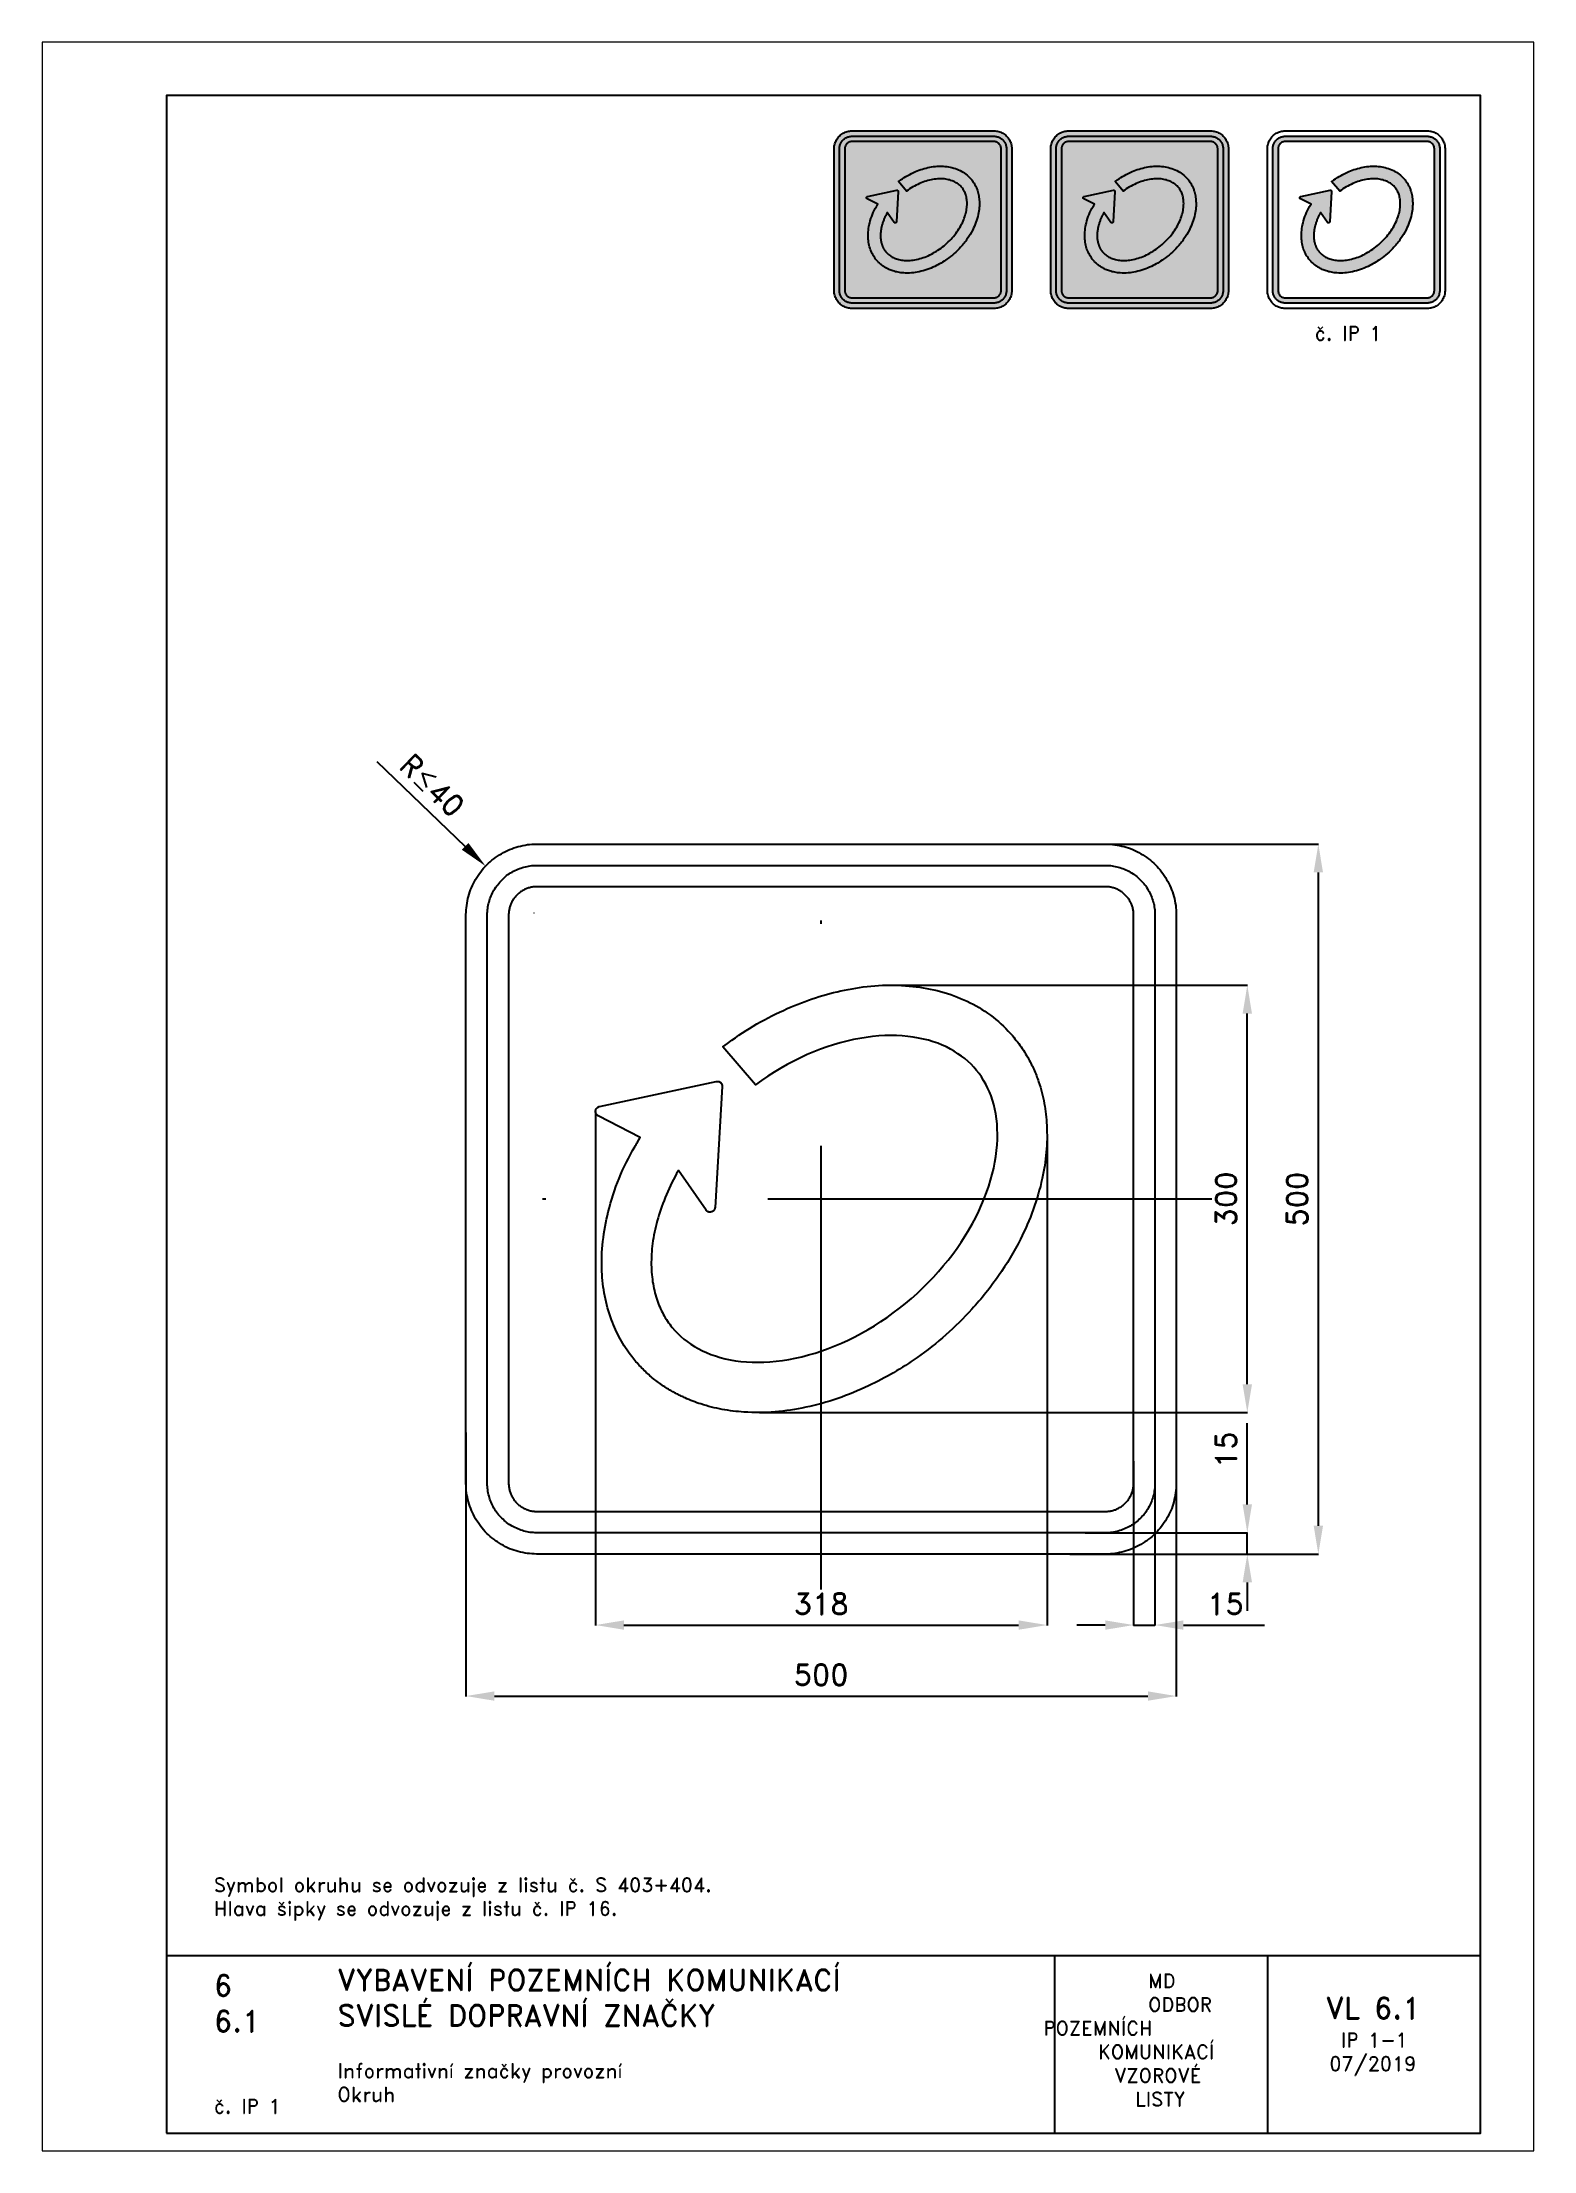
# Paper-space layout 'IP 1-1' of a CAD drawing. Header units: millimetres. Extents: x 0 to 210, y 0 to 297.
# The model-space entities are those that its viewports show. They can reach past a viewport. Long polylines and large blocks are cut down to what shows.
import ezdxf

# ---------------------------------------------------------------- set-up
doc = ezdxf.new("R2010")
doc.units = ezdxf.units.MM
doc.header["$LTSCALE"] = 5
doc.linetypes.add('ČERCHOVANÁX2', pattern=[2, 1, -0.5, 0, -0.5])
for name, color, linetype in [('Kóty', 2, 'Continuous'), ('Rozpiska', 7, 'Continuous'), ('Značka', 7, 'Continuous')]:
    doc.layers.add(name, color=color, linetype=linetype)
doc.layers.add('Rámeček', color=6, linetype='Continuous', plot=False)
doc.styles.get("Standard").update_dxf_attribs({"font": 'romand.shx', "height": 15})
doc.dimstyles.new('Kopie Standard', dxfattribs={"dimtxt": 15, "dimasz": 20, "dimexe": 0.18, "dimexo": 0.0625, "dimgap": 7.5, "dimtad": 1, "dimdec": 0, "dimzin": 0, "dimdsep": 46, "dimtxsty": 'Standard', "dimcen": 0.09, "dimadec": 0, "dimazin": 0, "dimtfac": 1, "dimtdec": 0, "dimtofl": 0, "dimtmove": 0, "dimatfit": 3, "dimfxl": 1, "dimtolj": 1, "dimtzin": 0, "dimarcsym": 0})

psp = doc.layouts.new('IP 1-1')

# ---------------------------------------------------------------- texts
at = {"layer": 'Rozpiska', "color": 7, "attachment_point": 1}
for s, width, heights, insert, char_height in [('{\\C6;č. IP 1}', 11.97250517, [2.666667], (179.163881, 257), 2), ('Symbol okruhu se odvozuje z listu č. S 403+404.\\PHlava šipky se odvozuje z listu č. IP 16.{\\H1.83333x; }', 155.50107322, [0], (24.169718, 38.469033), 2), ('6', 149.0421774, [0], (24.169718, 24.771436), 3), ('{\\C6;VYBAVENÍ POZEMNÍCH KOMUNIKACÍ\\P}SVISLÉ DOPRAVNÍ ZNAČKY{\\H1.34524x; }', 149.0421774, [0], (41.561669, 25.560725), 3), ('\\pi14.7414;{\\C6;MD\\P\\pi2.36044;}ODBOR POZEMNÍCH{\\H1.57143x; }\\P\\pi7.69378;KOMUNIKACÍ{\\H1.5x; }\\P\\pi9.97949;{\\C6;VZOROVÉ\\H1.47619x; \\H0.67742x;\\P\\pi12.93187;LISTY\\H1.26984x; }', 33.10184049, [0], (140.953473, 24.94524), 2), ('\\pi1.03113;{\\H1.5x;\\C6;VL 6.1\\P\\pi3.17396;\\H0.66667x;IP 1-1\\H1.66666x; \\H0.6x;\\P\\pi1.5549;07/2019\\H1.80159x; }', 16.06225437, [0], (179.655062, 21.609752), 2), ('6.1', 149.0421774, [0], (24.169718, 19.777345), 3), ('{\\C6;Informativní značky provozní\\P}Okruh{\\H1.83333x; }', 149.0421774, [0], (41.561669, 12.285052), 2), ('{\\C6;č. IP 1}', 12.01132098, [2.666667], (24.169718, 7.277566), 2)]:
    psp.add_mtext_dynamic_manual_height_columns(s, width=width, gutter_width=100, heights=heights, dxfattribs=dict(at, insert=insert, char_height=char_height))

msp = doc.modelspace()

# ---------------------------------------------------------------- texts
at = {"layer": 'Kóty', "insert": (-23.7, 541.4), "char_height": 15, "attachment_point": 5, "rotation": 316.097}
msp.add_mtext('\\A1;R{\\A0;≤}40', dxfattribs=at)
at = {"layer": 'Kóty', "insert": (534.6, -35), "char_height": 15, "attachment_point": 5}
msp.add_mtext('\\A1;15', dxfattribs=at)

# ---------------------------------------------------------------- blocks, each defined once
blk = doc.blocks.new('*D0')
at = {"layer": 'Defpoints', "color": 0, "transparency": 16777216}
for p in [(91.2, 311.6), (409, 291.3), (409, -50)]:
    blk.add_point(p, dxfattribs=at)
at = {"layer": 'Kóty', "color": 0, "lineweight": -2, "transparency": 16777216}
for p, q in [((91.2, 311.6), (91.2, -50.2)), ((409, 291.3), (409, -50.2)), ((111.2, -50), (389, -50))]:
    blk.add_line(p, q, dxfattribs=at)
at = {"layer": 'Kóty', "color": 0, "transparency": 16777216}
for points in [[(111.2, -46.7), (111.2, -53.3), (91.2, -50)], [(389, -46.7), (389, -53.3), (409, -50)]]:
    blk.add_solid(points, dxfattribs=at)
at = {"layer": 'Kóty', "color": 0, "transparency": 16777216, "insert": (250.1, -35), "char_height": 15, "attachment_point": 5}
blk.add_mtext('\\A1;318', dxfattribs=at)
blk = doc.blocks.new('*D1')
at = {"layer": 'Defpoints', "color": 0, "transparency": 16777216}
for p in [(500, 107.1), (0, 85.6), (500, -100)]:
    blk.add_point(p, dxfattribs=at)
at = {"layer": 'Kóty', "color": 0, "lineweight": -2, "transparency": 16777216}
for p, q in [((500, 107.1), (500, -100.2)), ((0, 85.6), (0, -100.2)), ((20, -100), (480, -100))]:
    blk.add_line(p, q, dxfattribs=at)
at = {"layer": 'Kóty', "color": 0, "transparency": 16777216}
for points in [[(20, -96.7), (20, -103.3), (0, -100)], [(480, -96.7), (480, -103.3), (500, -100)]]:
    blk.add_solid(points, dxfattribs=at)
at = {"layer": 'Kóty', "color": 0, "transparency": 16777216, "insert": (250, -85), "char_height": 15, "attachment_point": 5}
blk.add_mtext('\\A1;500', dxfattribs=at)
blk = doc.blocks.new('*D2')
at = {"layer": 'Defpoints', "color": 0, "transparency": 16777216}
for p in [(298.4, 400.6), (550, 400.6), (206.7, 99.6)]:
    blk.add_point(p, dxfattribs=at)
at = {"layer": 'Kóty', "color": 0, "lineweight": -2, "transparency": 16777216}
for p, q in [((298.5, 400.6), (550.2, 400.6)), ((550, 119.6), (550, 380.6)), ((206.7, 99.6), (550.2, 99.6))]:
    blk.add_line(p, q, dxfattribs=at)
at = {"layer": 'Kóty', "color": 0, "transparency": 16777216}
for points in [[(546.7, 380.6), (553.3, 380.6), (550, 400.6)], [(546.7, 119.6), (553.3, 119.6), (550, 99.6)]]:
    blk.add_solid(points, dxfattribs=at)
at = {"layer": 'Kóty', "color": 0, "transparency": 16777216, "insert": (535, 250.1), "char_height": 15, "attachment_point": 5, "rotation": 90}
blk.add_mtext('\\A1;300', dxfattribs=at)
blk = doc.blocks.new('*D3')
at = {"layer": 'Defpoints', "color": 0, "transparency": 16777216}
for p in [(424.5, 500), (600, 500), (425, 0)]:
    blk.add_point(p, dxfattribs=at)
at = {"layer": 'Kóty', "color": 0, "lineweight": -2, "transparency": 16777216}
for p, q in [((424.6, 500), (600.2, 500)), ((600, 20), (600, 480)), ((425, 0), (600.2, 0))]:
    blk.add_line(p, q, dxfattribs=at)
at = {"layer": 'Kóty', "color": 0, "transparency": 16777216}
for points in [[(596.7, 480), (603.3, 480), (600, 500)], [(596.7, 20), (603.3, 20), (600, 0)]]:
    blk.add_solid(points, dxfattribs=at)
at = {"layer": 'Kóty', "color": 0, "transparency": 16777216, "insert": (585, 250), "char_height": 15, "attachment_point": 5, "rotation": 90}
blk.add_mtext('\\A1;500', dxfattribs=at)
blk = doc.blocks.new('*D4')
at = {"layer": 'Defpoints', "color": 0, "transparency": 16777216}
for p in [(435.7, 15), (550, 15), (435.7, 0)]:
    blk.add_point(p, dxfattribs=at)
at = {"layer": 'Kóty', "color": 0, "lineweight": -2, "transparency": 16777216}
for p, q in [((550, 35), (550, 92.1)), ((435.8, 15), (550.2, 15)), ((435.8, 0), (550.2, 0)), ((550, -20), (550, -40))]:
    blk.add_line(p, q, dxfattribs=at)
at = {"layer": 'Kóty', "color": 0, "transparency": 16777216}
for points in [[(546.7, 35), (553.3, 35), (550, 15)], [(546.7, -20), (553.3, -20), (550, 0)]]:
    blk.add_solid(points, dxfattribs=at)
at = {"layer": 'Kóty', "color": 0, "transparency": 16777216, "insert": (535, 73.6), "char_height": 15, "attachment_point": 5, "rotation": 90}
blk.add_mtext('\\A1;15', dxfattribs=at)

# ---------------------------------------------------------------- dimensions: what is measured, and where the dimension line sits
at = {"layer": 'Kóty'}
for base, p1, p2, picture, middle in [((600, 500), (425, 0), (424.5, 500), '*D3', (585, 250)), ((550, 15), (435.7, 0), (435.7, 15), '*D4', (535, 73.6))]:
    dim = msp.add_linear_dim(base=base, p1=p1, p2=p2, angle=90, dimstyle='Kopie Standard', dxfattribs=at)
    dim.commit()
    dim.dimension.update_dxf_attribs({"geometry": picture, "text_midpoint": middle})
dim = msp.add_linear_dim(base=(550, 400.6), p1=(206.7, 99.6), p2=(298.4, 400.6), angle=90, text='300', dimstyle='Kopie Standard', dxfattribs=at)
dim.commit()
dim.dimension.update_dxf_attribs({"geometry": '*D2', "text_midpoint": (535, 250.1)})
for base, p1, p2, picture, middle in [((409, -50), (91.2, 311.6), (409, 291.3), '*D0', (250.1, -35)), ((500, -100), (0, 85.6), (500, 107.1), '*D1', (250, -85))]:
    dim = msp.add_linear_dim(base=base, p1=p1, p2=p2, dimstyle='Kopie Standard', dxfattribs=at)
    dim.commit()
    dim.dimension.update_dxf_attribs({"geometry": picture, "text_midpoint": middle})

# ---------------------------------------------------------------- linework, layer by layer
at = {"layer": 'Kóty'}
for p, q in [((-62.7, 558.1), (-0.6, 498.4)), ((48, 451.5), (48.1, 451.5)), ((48.1, 451.4), (48.1, 451.6)), ((470, 65.5), (470, -50.2)), ((485, 68.8), (485, -50.2)), ((450, -50), (430, -50)), ((505, -50), (562.1, -50))]:
    msp.add_line(p, q, dxfattribs=at)
for points in [[(550, 0), (550, 15)], [(470, -50), (485, -50)]]:
    msp.add_lwpolyline(points, dxfattribs=at)
for points in [[(1.7, 500.8), (-2.9, 496), (13.8, 484.5)], [(450, -46.7), (450, -53.3), (470, -50)], [(505, -46.7), (505, -53.3), (485, -50)]]:
    msp.add_solid(points, dxfattribs=at)
at = {"layer": 'Značka', "color": 6, "linetype": 'ČERCHOVANÁX2', "ltscale": 2.5}
for points in [[(250, -25), (250, 525)], [(525, 250), (-25, 250)]]:
    msp.add_lwpolyline(points, dxfattribs=at)
at = {"layer": 'Značka', "color": 3}
for points in [[(50, 0), (49.8, 0), (49.6, 0, -0.03218), (43.2, 0.5, -0.035443), (36.8, 1.8, -0.036267), (30.7, 3.8, -0.03442), (24.9, 6.8, -0.033722), (19.5, 10.4, -0.034085), (14.6, 14.6, -0.034209), (10.4, 19.5, -0.034229), (6.8, 24.9, -0.034044), (3.9, 30.7, -0.033412), (1.8, 36.8, -0.034127), (0.4, 43.2, -0.036745), (0, 49.6), (0, 49.8), (0, 50), (0, 450), (0, 450.2), (0, 450.4, -0.03218), (0.5, 456.8, -0.035443), (1.8, 463.2, -0.036267), (3.8, 469.3, -0.034422), (6.8, 475.1, -0.033722), (10.4, 480.5, -0.034087), (14.6, 485.4, -0.034208), (19.5, 489.6, -0.034231), (24.9, 493.2, -0.034039), (30.7, 496.1, -0.033412), (36.8, 498.2, -0.034124), (43.2, 499.6, -0.036741), (49.6, 500), (49.8, 500), (50, 500), (450, 500), (450.2, 500), (450.4, 500, -0.032179), (456.8, 499.5, -0.035442), (463.2, 498.2, -0.036264), (469.3, 496.2, -0.034416), (475.1, 493.2, -0.033719), (480.5, 489.6, -0.034088), (485.4, 485.4, -0.034205), (489.6, 480.5, -0.034231), (493.2, 475.1, -0.034041), (496.1, 469.3, -0.033413), (498.2, 463.2, -0.034124), (499.6, 456.8, -0.036741), (500, 450.4), (500, 450.2), (500, 450), (500, 50), (500, 49.8), (500, 49.6, -0.032179), (499.5, 43.2, -0.035442), (498.2, 36.8, -0.036264), (496.2, 30.7, -0.034415), (493.2, 24.9, -0.033719), (489.6, 19.5, -0.034086), (485.4, 14.6, -0.034205), (480.5, 10.4, -0.03423), (475.1, 6.8, -0.034046), (469.3, 3.9, -0.033413), (463.2, 1.8, -0.034127), (456.8, 0.4, -0.036745), (450.4, 0), (450.2, 0), (450, 0), (50, 0)], [(50, 15), (49.9, 15), (49.7, 15, -0.03218), (45.2, 15.3, -0.035443), (40.8, 16.2, -0.036267), (36.5, 17.7, -0.034421), (32.4, 19.7, -0.033721), (28.6, 22.3, -0.034085), (25.3, 25.3, -0.034209), (22.2, 28.6, -0.034229), (19.7, 32.4, -0.034044), (17.7, 36.5, -0.033412), (16.2, 40.8, -0.034127), (15.3, 45.2, -0.036745), (15, 49.7), (15, 49.9), (15, 50), (15, 450), (15, 450.1), (15, 450.3, -0.032181), (15.3, 454.8, -0.035442), (16.2, 459.2, -0.036269), (17.7, 463.5, -0.034425), (19.7, 467.6, -0.033726), (22.3, 471.4, -0.03408), (25.3, 474.7, -0.034207), (28.6, 477.8, -0.03422), (32.4, 480.3, -0.034045), (36.5, 482.3, -0.03341), (40.8, 483.8, -0.034129), (45.2, 484.7, -0.036744), (49.7, 485), (49.9, 485), (50, 485), (450, 485), (450.1, 485), (450.3, 485, -0.032179), (454.8, 484.7, -0.035441), (459.2, 483.8, -0.036271), (463.5, 482.3, -0.034422), (467.6, 480.3, -0.033719), (471.4, 477.8, -0.034074), (474.7, 474.7, -0.034205), (477.8, 471.4, -0.034219), (480.3, 467.6, -0.034043), (482.3, 463.5, -0.033408), (483.8, 459.2, -0.03413), (484.7, 454.8, -0.036744), (485, 450.3), (485, 450.1), (485, 450), (485, 50), (485, 49.9), (485, 49.7, -0.032179), (484.7, 45.2, -0.035442), (483.8, 40.8, -0.036269), (482.3, 36.5, -0.034418), (480.3, 32.4, -0.033714), (477.8, 28.6, -0.034079), (474.7, 25.3, -0.034207), (471.4, 22.2, -0.034228), (467.6, 19.7, -0.034043), (463.5, 17.7, -0.03341), (459.2, 16.2, -0.034128), (454.8, 15.3, -0.036745), (450.3, 15), (450.1, 15), (450, 15), (50, 15)], [(50, 30), (450, 30), (450.1, 30), (450.2, 30, 0.032179), (452.7, 30.2, 0.035444), (455.3, 30.7, 0.036265), (457.7, 31.5, 0.034417), (460, 32.7, 0.033718), (462.2, 34.1, 0.03408), (464.1, 35.9, 0.034213), (465.9, 37.8, 0.034222), (467.3, 40, 0.034048), (468.5, 42.3, 0.033405), (469.3, 44.7, 0.034129), (469.8, 47.3, 0.036741), (470, 49.8), (470, 49.9), (470, 50), (470, 450), (470, 450.1), (470, 450.2, 0.032179), (469.8, 452.7, 0.035443), (469.3, 455.3, 0.036259), (468.5, 457.7, 0.034409), (467.3, 460, 0.033719), (465.9, 462.2, 0.034073), (464.1, 464.1, 0.034214), (462.2, 465.9, 0.034226), (460, 467.3, 0.03405), (457.7, 468.5, 0.033407), (455.3, 469.3, 0.034128), (452.7, 469.8, 0.036741), (450.2, 470), (450.1, 470), (450, 470), (50, 470), (49.9, 470), (49.8, 470, 0.032179), (47.3, 469.8, 0.035442), (44.7, 469.3, 0.036259), (42.3, 468.5, 0.034414), (40, 467.3, 0.03372), (37.8, 465.9, 0.034079), (35.9, 464.1, 0.03421), (34.1, 462.2, 0.034232), (32.7, 460, 0.034046), (31.5, 457.7, 0.033413), (30.7, 455.3, 0.034126), (30.2, 452.7, 0.036744), (30, 450.2), (30, 450.1), (30, 450), (30, 50), (30, 49.9), (30, 49.8, 0.032179), (30.2, 47.3, 0.035443), (30.7, 44.7, 0.036265), (31.5, 42.3, 0.034421), (32.7, 40, 0.033719), (34.1, 37.8, 0.034086), (35.9, 35.9, 0.034208), (37.8, 34.1, 0.034229), (40, 32.7, 0.034044), (42.3, 31.5, 0.033412), (44.7, 30.7, 0.034128), (47.3, 30.2, 0.036744), (49.8, 30), (49.9, 30), (50, 30)], [(93.1, 308.6), (93.1, 308.6), (93, 308.6), (92.9, 308.7), (92.8, 308.7), (92.8, 308.7), (92.8, 308.7), (92.8, 308.7), (92.8, 308.8), (92.7, 308.8), (92.7, 308.8), (92.7, 308.8), (92.6, 308.9), (92.6, 308.9), (92.6, 308.9), (92.5, 308.9), (92.5, 309), (92.5, 309), (92.5, 309), (92.5, 309), (92.5, 309), (92.4, 309), (92.4, 309), (92.4, 309.1), (92.3, 309.1), (92.3, 309.1), (92.3, 309.2), (92.2, 309.2), (92.2, 309.2), (92.2, 309.3), (92.1, 309.3), (92.1, 309.3), (92.1, 309.3), (92.1, 309.3), (92.1, 309.3), (92.1, 309.3), (92.1, 309.4), (92, 309.4), (92, 309.4), (92, 309.5), (92, 309.5), (91.9, 309.5), (91.9, 309.6), (91.9, 309.6), (91.8, 309.6), (91.8, 309.6), (91.8, 309.7), (91.8, 309.7), (91.8, 309.7), (91.8, 309.7), (91.8, 309.7), (91.8, 309.8), (91.7, 309.8), (91.7, 309.8), (91.7, 309.9), (91.7, 309.9), (91.7, 309.9), (91.6, 310), (91.6, 310), (91.6, 310), (91.6, 310), (91.6, 310.1), (91.6, 310.1), (91.6, 310.1), (91.6, 310.1), (91.5, 310.2), (91.5, 310.2), (91.5, 310.2), (91.5, 310.3), (91.5, 310.3), (91.4, 310.4), (91.4, 310.4), (91.4, 310.4), (91.4, 310.5), (91.4, 310.5), (91.4, 310.5), (91.4, 310.5), (91.4, 310.5), (91.4, 310.6), (91.4, 310.6), (91.4, 310.6), (91.3, 310.7), (91.3, 310.7), (91.3, 310.8), (91.3, 310.8), (91.3, 310.8), (91.3, 310.9), (91.3, 310.9), (91.3, 310.9), (91.3, 310.9), (91.3, 310.9), (91.3, 311), (91.3, 311), (91.2, 311), (91.2, 311.1), (91.2, 311.1), (91.2, 311.2), (91.2, 311.2), (91.2, 311.3), (91.2, 311.3), (91.2, 311.3), (91.2, 311.4), (91.2, 311.4), (91.2, 311.4), (91.2, 311.4), (91.2, 311.4), (91.2, 311.5), (91.2, 311.5), (91.2, 311.5), (91.2, 311.6), (91.2, 311.6), (91.2, 311.7), (91.2, 311.7), (91.2, 311.8), (91.2, 311.8), (91.2, 311.8), (91.2, 311.8), (91.2, 311.8), (91.2, 311.8), (91.2, 311.9), (91.2, 311.9), (91.2, 312), (91.2, 312), (91.2, 312, -0.003449), (91.2, 312.1), (91.2, 312.1), (91.2, 312.2), (91.2, 312.2), (91.2, 312.3), (91.2, 312.3), (91.2, 312.3), (91.2, 312.3), (91.2, 312.3), (91.2, 312.3), (91.2, 312.4), (91.2, 312.4), (91.2, 312.4), (91.3, 312.5), (91.3, 312.5), (91.3, 312.6), (91.3, 312.6), (91.3, 312.7), (91.3, 312.7), (91.3, 312.7), (91.3, 312.7), (91.5, 313.2), (91.7, 313.6), (92, 314), (92.3, 314.3), (92.6, 314.6), (93, 314.8), (93, 314.8), (93, 314.8), (93, 314.9), (93.1, 314.9), (93.1, 314.9), (93.1, 314.9), (93.2, 314.9), (93.2, 315), (93.3, 315), (93.3, 315), (93.4, 315), (93.4, 315), (93.4, 315), (93.4, 315), (93.4, 315), (93.4, 315), (93.5, 315.1), (93.5, 315.1), (93.5, 315.1), (93.6, 315.1), (93.6, 315.1), (93.7, 315.1), (93.7, 315.1), (93.7, 315.1), (93.8, 315.2), (93.8, 315.2), (93.8, 315.2), (93.9, 315.2), (93.9, 315.2), (93.9, 315.2), (176.2, 332.9), (176.2, 332.9), (176.3, 332.9), (176.6, 332.9), (176.7, 332.9), (176.7, 332.9), (176.7, 332.9), (176.7, 332.9), (176.8, 332.9), (176.8, 332.9), (176.8, 332.9), (176.9, 332.9), (176.9, 332.9), (176.9, 332.9), (177, 332.9), (177, 332.9), (177, 332.9), (177, 332.9), (177, 332.9), (177, 332.9), (177.1, 332.9), (177.1, 332.9), (177.2, 332.9), (177.2, 332.9), (177.2, 332.9), (177.3, 332.9), (177.3, 332.9), (177.4, 332.9), (177.4, 332.9), (177.5, 332.9), (177.5, 332.9), (177.5, 332.9), (177.5, 332.9), (177.5, 332.9), (177.5, 332.9), (177.6, 332.9), (177.6, 332.9), (177.6, 332.9), (177.7, 332.9), (177.7, 332.8), (177.8, 332.8), (177.8, 332.8), (177.9, 332.8), (177.9, 332.8), (177.9, 332.8), (177.9, 332.8), (177.9, 332.8), (177.9, 332.8), (178, 332.8), (178, 332.8), (178, 332.7), (178.1, 332.7), (178.1, 332.7), (178.2, 332.7), (178.2, 332.7), (178.3, 332.7), (178.3, 332.6), (178.3, 332.6), (178.3, 332.6), (178.4, 332.6), (178.4, 332.6), (178.4, 332.6), (178.4, 332.6), (178.4, 332.6), (178.5, 332.6), (178.5, 332.6), (178.5, 332.5), (178.6, 332.5), (178.6, 332.5), (178.7, 332.5), (178.7, 332.4), (178.7, 332.4), (178.7, 332.4), (178.8, 332.4), (178.8, 332.4), (178.8, 332.4), (178.8, 332.4), (178.8, 332.4), (178.9, 332.3), (178.9, 332.3), (178.9, 332.3), (179, 332.3), (179, 332.2), (179, 332.2), (179.1, 332.2), (179.1, 332.1), (179.1, 332.1), (179.1, 332.1), (179.1, 332.1), (179.1, 332.1), (179.2, 332.1), (179.2, 332.1), (179.2, 332.1), (179.3, 332), (179.3, 332), (179.3, 332), (179.3, 331.9), (179.4, 331.9), (179.4, 331.9), (179.4, 331.8), (179.5, 331.8), (179.5, 331.8), (179.5, 331.8), (179.5, 331.8), (179.5, 331.8), (179.5, 331.8), (179.5, 331.7), (179.6, 331.7), (179.6, 331.7), (179.6, 331.6), (179.7, 331.6), (179.7, 331.6), (179.7, 331.5), (179.7, 331.5), (179.7, 331.5), (179.7, 331.5), (179.7, 331.5), (179.8, 331.4), (179.8, 331.4), (179.8, 331.4), (179.8, 331.4), (179.8, 331.3), (179.9, 331.3), (179.9, 331.2), (179.9, 331.2), (179.9, 331.2), (180, 331.1), (180, 331.1), (180, 331.1), (180, 331.1), (180, 331.1), (180, 331.1), (180, 331), (180, 331), (180, 330.9), (180.1, 330.9), (180.1, 330.9), (180.1, 330.8), (180.1, 330.8), (180.1, 330.7), (180.2, 330.7), (180.2, 330.7), (180.2, 330.6), (180.2, 330.6), (180.2, 330.6), (180.2, 330.6), (180.2, 330.6), (180.2, 330.6), (180.2, 330.5), (180.2, 330.5), (180.2, 330.4), (180.3, 330.4), (180.3, 330.4), (180.3, 330.3), (180.3, 330.3), (180.3, 330.2), (180.3, 330.2), (180.3, 330.2), (180.3, 330.2), (180.3, 330.2), (180.3, 330.1), (180.3, 330.1), (180.3, 330.1), (180.3, 330), (180.3, 330), (180.4, 329.9), (180.4, 329.9), (180.4, 329.9), (180.4, 329.8), (180.4, 329.8), (180.4, 329.8), (180.4, 329.7), (180.4, 329.7), (180.4, 329.7), (180.4, 329.7), (180.4, 329.7), (180.4, 329.6), (180.4, 329.6), (180.4, 329.5), (180.4, 329.5), (180.4, 329.4), (180.4, 329.4), (180.4, 329.3), (180.4, 329.3), (180.4, 329.3), (180.4, 329.3), (180.4, 329.2), (180.4, 329.2), (175.3, 244.1), (175.3, 244), (175.3, 244), (175.3, 243.9), (175.2, 243.8), (175.2, 243.3), (175, 242.9), (174.8, 242.5), (174.5, 242.1), (174.2, 241.8), (173.9, 241.4), (173.5, 241.2), (173.1, 241), (172.7, 240.9), (172.2, 240.8), (171.8, 240.7), (171.3, 240.8), (171.3, 240.8), (171.3, 240.8), (171.2, 240.8), (171.2, 240.8), (171.2, 240.8), (171.1, 240.8), (171.1, 240.8), (171, 240.8), (171, 240.8), (171, 240.8), (170.9, 240.9), (170.9, 240.9), (170.9, 240.9), (170.9, 240.9), (170.8, 240.9), (170.8, 240.9), (170.8, 240.9), (170.8, 240.9), (170.7, 240.9), (170.7, 240.9), (170.7, 240.9), (170.6, 240.9), (170.6, 241), (170.5, 241), (170.5, 241), (170.4, 241), (170.4, 241), (170.4, 241), (170.4, 241), (170.4, 241), (170.4, 241), (170.3, 241.1), (170.3, 241.1), (170.3, 241.1), (170.2, 241.1), (170.2, 241.1), (170.1, 241.2), (170.1, 241.2), (170.1, 241.2), (170, 241.2), (170, 241.2), (170, 241.2), (170, 241.2), (170, 241.2), (170, 241.3), (169.9, 241.3), (169.9, 241.3), (169.9, 241.3), (169.8, 241.4), (169.8, 241.4), (169.8, 241.4), (169.7, 241.4), (169.7, 241.5), (169.7, 241.5), (169.6, 241.5), (169.6, 241.5), (169.6, 241.5), (169.6, 241.5), (169.6, 241.5), (169.6, 241.6), (169.5, 241.6), (169.5, 241.6), (169.5, 241.6), (169.4, 241.7), (169.4, 241.7), (169.4, 241.7), (169.3, 241.8), (169.3, 241.8), (169.3, 241.8), (169.3, 241.8), (169.3, 241.8), (169.3, 241.8), (169.3, 241.8), (169.2, 241.9), (169.2, 241.9), (169.2, 241.9), (169.2, 242), (169.1, 242), (169.1, 242), (169.1, 242.1), (169, 242.1), (169, 242.1), (169, 242.2), (169, 242.2), (169, 242.2), (169, 242.2), (149.5, 270.1), (148.3, 268), (147.2, 265.9), (146.1, 263.8), (145, 261.7), (144, 259.6), (143, 257.5), (142.1, 255.4), (141.2, 253.3), (140.3, 251.2), (139.4, 249.1), (138.6, 247), (137.9, 244.9), (137.1, 242.9), (136.5, 240.8), (135.8, 238.7), (135.2, 236.7), (134.6, 234.6), (134.1, 232.6), (133.6, 230.6), (133.1, 228.6), (132.7, 226.6), (132.3, 224.6), (132, 222.6), (131.6, 220.6), (131.4, 218.7), (131.1, 216.8), (130.9, 214.9), (130.8, 213), (130.6, 211.1), (130.5, 209.2), (130.5, 207.4), (130.4, 205.6), (130.4, 203.8), (130.5, 202), (130.6, 200.3), (130.7, 198.5), (130.8, 196.8), (131, 195.1), (131.2, 193.5), (131.4, 191.8), (131.7, 190.2), (132, 188.6), (132.3, 187.1), (132.6, 185.5), (133, 184), (133.4, 182.5), (133.8, 181), (134.3, 179.6), (134.8, 178.2), (135.3, 176.8), (135.8, 175.4), (136.4, 174), (137, 172.7), (137.6, 171.4), (138.3, 170.1), (138.9, 168.9), (139.6, 167.7), (140.3, 166.4), (141.1, 165.3), (141.9, 164.1), (142.6, 162.9), (143.5, 161.8), (144.3, 160.7), (145.2, 159.6), (147.1, 157.5), (149.1, 155.4), (151.2, 153.3), (153.4, 151.4), (155.7, 149.6), (158.2, 147.9), (160.8, 146.2), (163.5, 144.7), (166.4, 143.2), (169.3, 141.9), (172.4, 140.6), (175.6, 139.5), (179, 138.5), (182.4, 137.6), (186, 136.8), (189.7, 136.2), (193.5, 135.7), (197.4, 135.3), (201.4, 135.1), (205.5, 135.1), (209.7, 135.2), (214, 135.4), (218.4, 135.8), (222.8, 136.3), (227.3, 137.1), (231.8, 137.9), (236.4, 139), (241, 140.2), (245.7, 141.5), (250.4, 143.1), (255, 144.7), (259.7, 146.6), (264.4, 148.6), (269.1, 150.7), (273.7, 153), (278.4, 155.5), (283, 158.1), (287.5, 160.8), (292, 163.7), (296.4, 166.7), (300.8, 169.8), (305.1, 173.1), (309.3, 176.4), (313.5, 179.9), (317.5, 183.5), (321.4, 187.2), (325.2, 191), (329, 194.9), (332.6, 198.9), (336, 202.9), (339.4, 207), (342.6, 211.2), (345.7, 215.4), (348.6, 219.7), (351.4, 224), (354, 228.3), (356.5, 232.7), (358.8, 237.1), (360.9, 241.5), (362.9, 245.9), (364.8, 250.3), (366.4, 254.6), (368, 259), (369.3, 263.3), (370.5, 267.6), (371.5, 271.8), (372.3, 276), (373, 280.1), (373.5, 284.1), (373.9, 288.1), (374.1, 292), (374.1, 295.8), (374, 299.5), (373.8, 303.1), (373.4, 306.6), (372.9, 310), (372.3, 313.3), (371.5, 316.5), (370.6, 319.6), (369.6, 322.6), (368.5, 325.5), (367.2, 328.3), (365.9, 330.9), (364.4, 333.5), (362.8, 336), (361.2, 338.4), (359.4, 340.6), (357.5, 342.8), (355.5, 344.9), (353.4, 346.9), (351.1, 348.9), (348.8, 350.7), (346.3, 352.4), (343.7, 354.1), (341, 355.6), (338.2, 357.1), (335.2, 358.4), (332.1, 359.7), (328.9, 360.8), (325.6, 361.8), (322.1, 362.7), (318.5, 363.4), (314.8, 364.1), (311, 364.6), (307.1, 364.9), (303.1, 365.1), (299, 365.2), (294.8, 365.1), (290.5, 364.9), (286.1, 364.5), (281.7, 363.9), (277.2, 363.2), (272.7, 362.3), (268.1, 361.3), (263.5, 360.1), (258.8, 358.7), (254.2, 357.2), (249.5, 355.5), (244.8, 353.7), (240.1, 351.7), (235.4, 349.5), (230.8, 347.2), (226.1, 344.8), (221.6, 342.2), (217, 339.4), (212.5, 336.6), (208.1, 333.6), (203.7, 330.4), (180.8, 357.2), (184, 359.6), (187.2, 361.9, -0.026816), (207.4, 374.8, -0.029815), (228.9, 385.3, -0.028286), (248.6, 392.6, -0.029684), (269.1, 397.6, -0.033491), (290.4, 400.4, -0.038728), (312, 400, -0.040909), (331.7, 396.8, -0.047101), (350.5, 390.3, -0.049418), (367.2, 380.9, -0.05329), (381.7, 368.3, -0.032818), (389.1, 359.5, -0.031512), (395.4, 349.9, -0.025197), (399.7, 341.4, -0.024219), (403.1, 332.6, -0.037353), (407.1, 317.4, -0.034393), (408.8, 301.9, -0.03741), (408.5, 283.1, -0.032618), (405.6, 264.5, -0.034903), (399.3, 242.7, -0.031154), (390.3, 221.8, -0.037352), (374.9, 196, -0.034583), (356.1, 172.5, -0.028708), (337.8, 154.4, -0.02881), (317.5, 138.4, -0.022403), (300.9, 127.7, -0.022891), (283.4, 118.5, -0.028898), (261.7, 109.6, -0.032129), (239.2, 103.4, -0.03383), (217.6, 100.1, -0.039107), (195.7, 100, -0.030867), (180.4, 101.9, -0.033752), (165.4, 105.7, -0.014672), (159.7, 107.6, -0.016368), (154.2, 110, -0.006436), (151.5, 111.3, -0.002141), (148.8, 112.6, -0.002028), (146.2, 114, -0.006082), (143.6, 115.5, -0.023684), (136.3, 120.2, -0.024143), (129.5, 125.6, -0.02626), (122.8, 132, -0.026167), (116.7, 139.1, -0.040574), (108.5, 151.5, -0.039313), (102.4, 165, -0.043194), (97.7, 181.8, -0.038294), (95.7, 199.1, -0.040962), (96.4, 220.2, -0.035091), (100.2, 241, -0.037269), (107.8, 264.6, -0.036284), (118.8, 286.8, -0.004157), (120.7, 290.1), (122.6, 293.4), (93.1, 308.6)]]:
    msp.add_lwpolyline(points, format="xyb", dxfattribs=at)

msp.set_redraw_order([(e.dxf.handle, doc.entitydb.next_handle()) for e in msp.query("TEXT MTEXT ATTDEF DIMENSION ARC_DIMENSION")])  # texts and dimensions are drawn at this point

# ---------------------------------------------------------------- hatches: boundary and pattern name
at = {"layer": 'Značka'}
h = psp.add_hatch(color=114, dxfattribs=at)
h.dxf.hatch_style = 1
edge = h.paths.add_edge_path()
edge.add_line((114, 259.5), (113.990185, 259.50003))
edge.add_line((113.990185, 259.50003), (113.980365, 259.500077))
edge.add_arc((113.994446, 262.016625), 2.516587, 262.30682898, 269.67942042, ccw=False)
edge.add_arc((113.963304, 261.790508), 2.288337, 254.20208095, 262.32164229, ccw=False)
edge.add_arc((113.900985, 261.752506), 2.235354, 247.16593623, 255.47401043, ccw=False)
edge.add_arc((113.947257, 261.86321), 2.35534, 239.2881181, 247.17357955, ccw=False)
edge.add_arc((113.940036, 261.923306), 2.403603, 232.44227851, 240.16777249, ccw=False)
edge.add_arc((113.923998, 261.902818), 2.377585, 224.63908858, 232.44770341, ccw=False)
edge.add_arc((113.895863, 261.919729), 2.369661, 217.57107409, 225.40805163, ccw=False)
edge.add_arc((113.893951, 261.918775), 2.367564, 209.73928237, 217.58097557, ccw=False)
edge.add_arc((113.888399, 261.951438), 2.379149, 202.68929173, 210.4886354, ccw=False)
edge.add_arc((113.93247, 261.970028), 2.42698, 195.03822602, 202.69286766, ccw=False)
edge.add_arc((113.877474, 261.989206), 2.37907, 188.00969035, 195.82796547, ccw=False)
edge.add_arc((113.703158, 261.965361), 2.203132, 179.60980302, 188.02730384, ccw=False)
edge.add_line((111.500077, 261.980365), (111.500027, 261.990185))
edge.add_line((111.500027, 261.990185), (111.5, 262))
edge.add_line((111.5, 262), (111.5, 282))
edge.add_line((111.5, 282), (111.50003, 282.0098))
edge.add_line((111.50003, 282.0098), (111.500077, 282.01965))
edge.add_arc((114.016531, 282.005565), 2.516494, 172.30668236, 179.67931959, ccw=False)
edge.add_arc((113.790591, 282.036703), 2.288419, 164.20246357, 172.32197914, ccw=False)
edge.add_arc((113.752574, 282.099035), 2.23542, 157.16650286, 165.47457706, ccw=False)
edge.add_arc((113.862846, 282.052785), 2.354998, 149.28479355, 157.17052968, ccw=False)
edge.add_arc((113.923374, 282.059958), 2.403657, 142.44324856, 150.16876543, ccw=False)
edge.add_arc((113.902635, 282.076089), 2.377384, 134.63767663, 142.44677218, ccw=False)
edge.add_arc((113.920063, 282.104096), 2.369917, 127.57647739, 135.41324891, ccw=False)
edge.add_arc((113.918648, 282.10615), 2.367427, 119.7376492, 127.57966288, ccw=False)
edge.add_arc((113.951654, 282.111282), 2.379547, 112.69093892, 120.48904644, ccw=False)
edge.add_arc((113.969925, 282.067517), 2.426973, 105.03576168, 112.69031175, ccw=False)
edge.add_arc((113.989294, 282.122345), 2.379274, 98.01113417, 105.82876833, ccw=False)
edge.add_arc((113.965132, 282.296604), 2.203349, 89.60388499, 98.0204932, ccw=False)
edge.add_line((113.980365, 284.4999), (113.990185, 284.49995))
edge.add_line((113.990185, 284.49995), (114, 284.5))
edge.add_line((114, 284.5), (134, 284.5))
edge.add_line((134, 284.5), (134.0098, 284.49995))
edge.add_line((134.0098, 284.49995), (134.01965, 284.4999))
edge.add_arc((134.005654, 281.983389), 2.51655, 82.3088935, 89.68134757, ccw=False)
edge.add_arc((134.03681, 282.209325), 2.288477, 74.20564211, 82.32486011, ccw=False)
edge.add_arc((134.098796, 282.24725), 2.235657, 67.16239354, 75.46980398, ccw=False)
edge.add_arc((134.052872, 282.136821), 2.355252, 59.29094002, 67.17544003, ccw=False)
edge.add_arc((134.059567, 282.076478), 2.403993, 52.43763572, 60.16260318, ccw=False)
edge.add_arc((134.076222, 282.097413), 2.377245, 44.63885409, 52.44824724, ccw=False)
edge.add_arc((134.103971, 282.079783), 2.370104, 37.57741822, 45.41348011, ccw=False)
edge.add_arc((134.106136, 282.081355), 2.36743, 29.73711302, 37.57921827, ccw=False)
edge.add_arc((134.111651, 282.048404), 2.379191, 22.69350685, 30.49202642, ccw=False)
edge.add_arc((134.067576, 282.030126), 2.426907, 15.03531557, 22.69018613, ccw=False)
edge.add_arc((134.122279, 282.010718), 2.379339, 8.01075792, 15.82841496, ccw=False)
edge.add_arc((134.29669, 282.034879), 2.203263, -0.39603153, 8.02064534, ccw=False)
edge.add_line((136.4999, 282.01965), (136.49995, 282.0098))
edge.add_line((136.49995, 282.0098), (136.5, 282))
edge.add_line((136.5, 282), (136.5, 262))
edge.add_line((136.5, 262), (136.49995, 261.990185))
edge.add_line((136.49995, 261.990185), (136.4999, 261.980365))
edge.add_arc((133.983288, 261.994357), 2.516651, 352.3090515, 359.68143689, ccw=False)
edge.add_arc((134.209408, 261.963198), 2.288395, 344.20525958, 352.32452336, ccw=False)
edge.add_arc((134.247318, 261.901224), 2.235591, 337.1618268, 345.46923724, ccw=False)
edge.add_arc((134.136458, 261.94717), 2.355594, 329.29426412, 337.17848944, ccw=False)
edge.add_arc((134.076546, 261.940427), 2.403938, 322.43666559, 330.16161016, ccw=False)
edge.add_arc((134.09723, 261.923865), 2.377446, 314.64026603, 322.44917846, ccw=False)
edge.add_arc((134.080111, 261.895992), 2.369855, 307.57202635, 315.40827137, ccw=False)
edge.add_arc((134.081224, 261.89397), 2.367574, 299.73875763, 307.5805195, ccw=False)
edge.add_arc((134.048621, 261.888029), 2.378793, 292.69185958, 300.49161531, ccw=False)
edge.add_arc((134.030023, 261.932411), 2.426914, 285.03777987, 292.69274201, ccw=False)
edge.add_arc((134.010805, 261.87754), 2.379135, 278.00931413, 285.82761214, ccw=False)
edge.add_arc((134.03465, 261.703072), 2.203046, 269.60988669, 278.02745617, ccw=False)
edge.add_line((134.01965, 259.500077), (134.0098, 259.500027))
edge.add_line((134.0098, 259.500027), (134, 259.5))
edge.add_line((134, 259.5), (114, 259.5))
h = psp.add_hatch(color=255, dxfattribs=at)
h.dxf.hatch_style = 1
edge = h.paths.add_edge_path()
edge.add_line((114, 260.25), (113.99313, 260.25002))
edge.add_line((113.99313, 260.25002), (113.986255, 260.250055))
edge.add_arc((113.996085, 262.011605), 1.761577, 262.30761719, 269.68027731, ccw=False)
edge.add_arc((113.974333, 261.853369), 1.601853, 254.20150358, 262.32106492, ccw=False)
edge.add_arc((113.930674, 261.826755), 1.564745, 247.16641097, 255.47455383, ccw=False)
edge.add_arc((113.963078, 261.904216), 1.64871, 239.28764095, 247.17314817, ccw=False)
edge.add_arc((113.958061, 261.946351), 1.682572, 232.44198532, 240.16736484, ccw=False)
edge.add_arc((113.946764, 261.931938), 1.66426, 224.63906409, 232.44781627, ccw=False)
edge.add_arc((113.927099, 261.943821), 1.658766, 217.57134509, 225.40841421, ccw=False)
edge.add_arc((113.925781, 261.943148), 1.657311, 209.73915183, 217.58068479, ccw=False)
edge.add_arc((113.921869, 261.965997), 1.665391, 202.689099, 210.48851135, ccw=False)
edge.add_arc((113.952737, 261.979022), 1.698895, 195.03827481, 202.69282487, ccw=False)
edge.add_arc((113.914247, 261.992441), 1.665363, 188.00947503, 195.82775015, ccw=False)
edge.add_arc((113.792198, 261.975752), 1.542178, 179.60978622, 188.02728704, ccw=False)
edge.add_line((112.250055, 261.986255), (112.25002, 261.99313))
edge.add_line((112.25002, 261.99313), (112.25, 262))
edge.add_line((112.25, 262), (112.25, 282))
edge.add_line((112.25, 282), (112.25002, 282.00685))
edge.add_line((112.25002, 282.00685), (112.250055, 282.01375))
edge.add_arc((114.011467, 282.003914), 1.761439, 172.30730632, 179.68005802, ccw=False)
edge.add_arc((113.853638, 282.02566), 1.60212, 164.20319397, 172.32245775, ccw=False)
edge.add_arc((113.826639, 282.069372), 1.564626, 157.16577734, 165.47437797, ccw=False)
edge.add_arc((113.903823, 282.03701), 1.64832, 149.28375669, 157.17020246, ccw=False)
edge.add_arc((113.946065, 282.04206), 1.682256, 142.43999935, 150.16654638, ccw=False)
edge.add_arc((113.932417, 282.053066), 1.664728, 134.64634164, 142.45392634, ccw=False)
edge.add_arc((113.943918, 282.072849), 1.658882, 127.57250909, 135.40914326, ccw=False)
edge.add_arc((113.943238, 282.073874), 1.657656, 119.73595051, 127.57546902, ccw=False)
edge.add_arc((113.966068, 282.07814), 1.665419, 112.69134933, 120.49078457, ccw=False)
edge.add_arc((113.979167, 282.047184), 1.699032, 105.04208951, 112.69618173, ccw=False)
edge.add_arc((113.992091, 282.085856), 1.665192, 97.99812431, 105.81688016, ccw=False)
edge.add_arc((113.975923, 282.207774), 1.542211, 89.61615722, 98.0335436, ccw=False)
edge.add_line((113.986255, 283.74995), (113.99313, 283.75))
edge.add_line((113.99313, 283.75), (114, 283.75))
edge.add_line((114, 283.75), (134, 283.75))
edge.add_line((134, 283.75), (134.00685, 283.75))
edge.add_line((134.00685, 283.75), (134.01375, 283.74995))
edge.add_arc((134.003715, 281.988455), 1.761524, 82.30114669, 89.67360077, ccw=False)
edge.add_arc((134.025966, 282.146312), 1.602109, 74.21446016, 82.33344926, ccw=False)
edge.add_arc((134.069089, 282.173445), 1.56464, 67.15477463, 75.46383302, ccw=False)
edge.add_arc((134.037093, 282.096043), 1.648393, 59.28860162, 67.17438354, ccw=False)
edge.add_arc((134.041975, 282.053648), 1.682548, 52.44396645, 60.16888813, ccw=False)
edge.add_arc((134.052875, 282.067382), 1.665016, 44.64701695, 52.45325104, ccw=False)
edge.add_arc((134.072583, 282.05601), 1.659131, 37.56858702, 45.40469469, ccw=False)
edge.add_arc((134.073817, 282.056736), 1.65771, 29.73530721, 37.57471125, ccw=False)
edge.add_arc((134.078239, 282.033902), 1.665342, 22.69373971, 30.49292314, ccw=False)
edge.add_arc((134.047205, 282.020814), 1.699022, 15.04353258, 22.69718983, ccw=False)
edge.add_arc((134.085716, 282.007926), 1.665328, 7.99671981, 15.81568168, ccw=False)
edge.add_arc((134.207842, 282.024077), 1.542143, -0.38367393, 8.03371246, ccw=False)
edge.add_line((135.74995, 282.01375), (135.75, 282.00685))
edge.add_line((135.75, 282.00685), (135.75, 282))
edge.add_line((135.75, 282), (135.75, 262))
edge.add_line((135.75, 262), (135.75, 261.99313))
edge.add_line((135.75, 261.99313), (135.74995, 261.986255))
edge.add_arc((133.988322, 261.996284), 1.761656, 352.30144653, 359.67383192, ccw=False)
edge.add_arc((134.146581, 261.974027), 1.601843, 344.21277115, 352.33205781, ccw=False)
edge.add_arc((134.173325, 261.930957), 1.564763, 337.1554199, 345.46399764, ccw=False)
edge.add_arc((134.09565, 261.962996), 1.648784, 329.29248548, 337.17732886, ccw=False)
edge.add_arc((134.053362, 261.958146), 1.682863, 322.44595236, 330.16970652, ccw=False)
edge.add_arc((134.067862, 261.946955), 1.664547, 314.6397394, 322.44714097, ccw=False)
edge.add_arc((134.056108, 261.927365), 1.659015, 307.56742304, 315.40396565, ccw=False)
edge.add_arc((134.056826, 261.925838), 1.657366, 299.73850848, 307.57992699, ccw=False)
edge.add_arc((134.033974, 261.921771), 1.665314, 292.69148925, 300.49064978, ccw=False)
edge.add_arc((134.020961, 261.952712), 1.69888, 285.03970622, 292.69384422, ccw=False)
edge.add_arc((134.007576, 261.914382), 1.665493, 278.00805794, 285.82656197, ccw=False)
edge.add_arc((134.024248, 261.792134), 1.542115, 269.60996624, 278.02744417, ccw=False)
edge.add_line((134.01375, 260.250055), (134.00685, 260.25002))
edge.add_line((134.00685, 260.25002), (134, 260.25))
edge.add_line((134, 260.25), (114, 260.25))
edge = h.paths.add_edge_path(flags=16)
edge.add_line((114, 261), (134, 261))
edge.add_line((134, 261), (134.00395, 261.00001))
edge.add_line((134.00395, 261.00001), (134.00785, 261.00003))
edge.add_arc((134.002228, 262.006873), 1.006858, 270.31994398, 277.69237516)
edge.add_arc((134.014662, 261.915852), 0.914993, 277.6836692, 285.80348232)
edge.add_arc((134.039615, 261.901279), 0.894399, 284.51953704, 292.82719925)
edge.add_arc((134.02104, 261.945187), 0.942074, 292.83242985, 300.71702142)
edge.add_arc((134.023912, 261.969592), 0.961704, 299.82715366, 307.55175484)
edge.add_arc((134.0303, 261.961132), 0.951104, 307.55731268, 315.36476003)
edge.add_arc((134.041764, 261.968004), 0.947863, 314.58226909, 322.42020808)
edge.add_arc((134.042251, 261.967366), 0.947088, 322.43281454, 330.27295111)
edge.add_arc((134.044708, 261.980628), 0.951616, 329.50619794, 337.30629704)
edge.add_arc((134.026835, 261.988033), 0.970962, 337.31002634, 344.96304259)
edge.add_arc((134.049072, 261.995687), 0.951564, 344.17056818, 351.98934691)
edge.add_arc((134.118625, 261.986051), 0.881346, 351.97953625, 360.39614446)
edge.add_line((134.99995, 261.992145), (135, 261.996075))
edge.add_line((135, 261.996075), (135, 262))
edge.add_line((135, 262), (135, 282))
edge.add_line((135, 282), (135, 282.00395))
edge.add_line((135, 282.00395), (134.99995, 282.00785))
edge.add_arc((133.993105, 282.002189), 1.006861, 0.32215133, 7.69458251)
edge.add_arc((134.084097, 282.014796), 0.915, 7.67516974, 15.79466242)
edge.add_arc((134.09858, 282.039468), 0.894567, 14.52645002, 22.83285338)
edge.add_arc((134.054605, 282.02098), 0.942271, 22.83134815, 30.71415421)
edge.add_arc((134.030429, 282.024043), 0.961609, 29.82149644, 37.54637233)
edge.add_arc((134.03873, 282.030143), 0.951309, 37.55971442, 45.36567381)
edge.add_arc((134.032015, 282.041724), 0.947874, 44.58501594, 52.4233212)
edge.add_arc((134.032673, 282.042332), 0.946991, 52.43241394, 60.27335172)
edge.add_arc((134.01939, 282.044805), 0.951516, 59.50493251, 67.30558102)
edge.add_arc((134.011964, 282.026767), 0.971022, 67.31198708, 74.96536962)
edge.add_arc((134.004282, 282.04907), 0.951567, 74.17027237, 81.98873063)
edge.add_arc((134.013937, 282.118739), 0.881232, 81.97903723, 90.39575988)
edge.add_line((134.00785, 282.99995), (134.00395, 283))
edge.add_line((134.00395, 283), (134, 283))
edge.add_line((134, 283), (114, 283))
edge.add_line((114, 283), (113.996075, 283))
edge.add_line((113.996075, 283), (113.992145, 282.99995))
edge.add_arc((113.997819, 281.993292), 1.006674, 90.32294776, 97.69533315)
edge.add_arc((113.985209, 282.083748), 0.915345, 97.67127239, 105.7904675)
edge.add_arc((113.960525, 282.098819), 0.894341, 104.53141944, 112.83779991)
edge.add_arc((113.978958, 282.054541), 0.942302, 112.82581857, 120.70972341)
edge.add_arc((113.975933, 282.030647), 0.961414, 119.82746933, 127.55266572)
edge.add_arc((113.969748, 282.038745), 0.951225, 127.55463395, 135.36196685)
edge.add_arc((113.958379, 282.032113), 0.94788, 134.5938236, 142.43107584)
edge.add_arc((113.957525, 282.032514), 0.946959, 142.41880324, 150.26118319)
edge.add_arc((113.955288, 282.01945), 0.951578, 149.51132753, 157.31106036)
edge.add_arc((113.973041, 282.011992), 0.970834, 157.30910567, 164.96406781)
edge.add_arc((113.950963, 282.004274), 0.951606, 164.17043261, 171.98857038)
edge.add_arc((113.881177, 282.01384), 0.881167, 171.9720637, 180.38947297)
edge.add_line((113.00003, 282.00785), (113.00001, 282.00395))
edge.add_line((113.00001, 282.00395), (113, 282))
edge.add_line((113, 282), (113, 262))
edge.add_line((113, 262), (113.00001, 261.996075))
edge.add_line((113.00001, 261.996075), (113.00003, 261.992145))
edge.add_arc((114.006685, 261.99778), 1.006671, 180.32073998, 187.69312538)
edge.add_arc((113.916202, 261.985342), 0.915337, 187.67976903, 195.79928459)
edge.add_arc((113.90104, 261.960378), 0.894172, 194.52450503, 202.83214435)
edge.add_arc((113.945251, 261.978898), 0.942105, 202.82690001, 210.71259037)
edge.add_arc((113.969374, 261.976063), 0.96151, 209.83312704, 217.55804872)
edge.add_arc((113.961114, 261.96959), 0.951017, 217.5522208, 225.36106455)
edge.add_arc((113.967906, 261.958339), 0.947869, 224.59107685, 232.42796283)
edge.add_arc((113.967526, 261.957608), 0.947058, 232.41921529, 240.26077114)
edge.add_arc((113.980566, 261.955382), 0.951675, 239.51258136, 247.31178768)
edge.add_arc((113.988006, 261.972973), 0.970774, 247.30714473, 254.96174058)
edge.add_arc((113.995695, 261.950962), 0.951602, 254.17072842, 261.98918667)
edge.add_arc((113.986149, 261.881291), 0.881281, 261.97256348, 270.38985831)
edge.add_line((113.992145, 261.00003), (113.996075, 261.00001))
edge.add_line((113.996075, 261.00001), (114, 261))
h = psp.add_hatch(color=170, dxfattribs=at)
h.dxf.hatch_style = 1
edge = h.paths.add_edge_path()
edge.add_line((144.5, 259.5), (144.4902, 259.50003))
edge.add_line((144.4902, 259.50003), (144.48035, 259.500077))
edge.add_arc((144.494438, 262.016578), 2.516541, 262.30675105, 269.67925091, ccw=False)
edge.add_arc((144.463321, 261.790711), 2.288541, 254.20268102, 262.32176168, ccw=False)
edge.add_arc((144.400905, 261.752399), 2.235235, 247.16615954, 255.47492038, ccw=False)
edge.add_arc((144.447345, 261.863103), 2.355285, 239.28527426, 247.17004897, ccw=False)
edge.add_arc((144.440149, 261.923535), 2.403849, 232.44355761, 240.16845639, ccw=False)
edge.add_arc((144.424336, 261.903116), 2.378024, 224.63872965, 232.44571916, ccw=False)
edge.add_arc((144.395904, 261.920063), 2.369917, 217.57647739, 225.41324891, ccw=False)
edge.add_arc((144.394069, 261.918794), 2.367689, 209.73808414, 217.57922794, ccw=False)
edge.add_arc((144.38793, 261.95126), 2.378668, 202.68949674, 210.49048862, ccw=False)
edge.add_arc((144.432174, 261.969819), 2.426647, 195.0352466, 202.69082684, ccw=False)
edge.add_arc((144.377348, 261.989229), 2.378961, 188.01061911, 195.82928339, ccw=False)
edge.add_arc((144.203115, 261.965114), 2.203068, 179.60334714, 188.02103106, ccw=False)
edge.add_line((142.0001, 261.980365), (142.00005, 261.990185))
edge.add_line((142.00005, 261.990185), (142, 262))
edge.add_line((142, 262), (142, 282))
edge.add_line((142, 282), (142.00005, 282.0098))
edge.add_line((142.00005, 282.0098), (142.0001, 282.01965))
edge.add_arc((144.516619, 282.005654), 2.516558, 172.30890495, 179.68133613, ccw=False)
edge.add_arc((144.290088, 282.036932), 2.287878, 164.20457775, 172.32592448, ccw=False)
edge.add_arc((144.251711, 282.099147), 2.234563, 157.16035649, 165.47184103, ccw=False)
edge.add_arc((144.362666, 282.053131), 2.354679, 149.28997859, 157.17640146, ccw=False)
edge.add_arc((144.422816, 282.060037), 2.403147, 142.43627363, 150.16396527, ccw=False)
edge.add_arc((144.402958, 282.075894), 2.377739, 134.63966675, 142.44743459, ccw=False)
edge.add_arc((144.419795, 282.104449), 2.369468, 127.57636521, 135.41453312, ccw=False)
edge.add_arc((144.418741, 282.105992), 2.367602, 119.73739917, 127.57893213, ccw=False)
edge.add_arc((144.45179, 282.111264), 2.379624, 112.6942165, 120.49131678, ccw=False)
edge.add_arc((144.469914, 282.067459), 2.42703, 105.03551016, 112.68999155, ccw=False)
edge.add_arc((144.48931, 282.122149), 2.379471, 98.01097539, 105.82819749, ccw=False)
edge.add_arc((144.465121, 282.29669), 2.203263, 89.60396847, 98.02064534, ccw=False)
edge.add_line((144.48035, 284.4999), (144.4902, 284.49995))
edge.add_line((144.4902, 284.49995), (144.5, 284.5))
edge.add_line((144.5, 284.5), (164.5, 284.5))
edge.add_line((164.5, 284.5), (164.51, 284.49995))
edge.add_line((164.51, 284.49995), (164.5195, 284.4999))
edge.add_arc((164.5056, 281.981782), 2.518156, 82.31144537, 89.68373918, ccw=False)
edge.add_arc((164.53679, 282.211351), 2.286478, 74.19616383, 82.31634319, ccw=False)
edge.add_arc((164.598741, 282.246007), 2.236823, 67.17345828, 75.48139515, ccw=False)
edge.add_arc((164.552545, 282.137409), 2.354838, 59.27992196, 67.1625449, ccw=False)
edge.add_arc((164.559553, 282.076274), 2.404102, 52.44222237, 60.16783082, ccw=False)
edge.add_arc((164.576726, 282.095336), 2.378524, 44.67876263, 52.4902847, ccw=False)
edge.add_arc((164.60306, 282.07953), 2.371099, 37.56661523, 45.39777833, ccw=False)
edge.add_arc((164.606087, 282.08084), 2.367902, 29.74492348, 37.58613596, ccw=False)
edge.add_arc((164.610895, 282.050582), 2.378912, 22.63949326, 30.43515135, ccw=False)
edge.add_arc((164.567241, 282.028151), 2.427839, 15.07765565, 22.73149604, ccw=False)
edge.add_arc((164.623326, 282.010918), 2.378373, 8.00916695, 15.83000593, ccw=False)
edge.add_arc((164.796509, 282.03486), 2.203544, -0.39549368, 8.02010748, ccw=False)
edge.add_line((167, 282.01965), (167, 282.0098))
edge.add_line((167, 282.0098), (167, 282))
edge.add_line((167, 282), (167, 262))
edge.add_line((167, 262), (167, 261.990185))
edge.add_line((167, 261.990185), (167, 261.980365))
edge.add_arc((164.484912, 261.993479), 2.515122, 352.32455084, 359.70126331, ccw=False)
edge.add_arc((164.708976, 261.964023), 2.289132, 344.18899999, 352.30615793, ccw=False)
edge.add_arc((164.746253, 261.903298), 2.23724, 337.12197616, 345.42531249, ccw=False)
edge.add_arc((164.635969, 261.944888), 2.355022, 329.3505347, 337.23283716, ccw=False)
edge.add_arc((164.576822, 261.942498), 2.404904, 322.39209914, 330.11791362, ccw=False)
edge.add_arc((164.596934, 261.921628), 2.376239, 314.68753182, 322.49481893, ccw=False)
edge.add_arc((164.580588, 261.898429), 2.371405, 307.52412453, 315.36249846, ccw=False)
edge.add_arc((164.580978, 261.894114), 2.367746, 299.73904377, 307.58023336, ccw=False)
edge.add_arc((164.54884, 261.885075), 2.376061, 292.71891832, 300.52009333, ccw=False)
edge.add_arc((164.530126, 261.935098), 2.42943, 285.01443138, 292.6704008, ccw=False)
edge.add_arc((164.510843, 261.874436), 2.376084, 278.02362473, 285.84251792, ccw=False)
edge.add_arc((164.534666, 261.705582), 2.205557, 269.60601279, 278.02307875, ccw=False)
edge.add_line((164.5195, 259.500077), (164.51, 259.500027))
edge.add_line((164.51, 259.500027), (164.5, 259.5))
edge.add_line((164.5, 259.5), (144.5, 259.5))
h = psp.add_hatch(color=255, dxfattribs=at)
h.dxf.hatch_style = 1
edge = h.paths.add_edge_path()
edge.add_line((144.5, 260.25), (144.49315, 260.25002))
edge.add_line((144.49315, 260.25002), (144.48625, 260.250055))
edge.add_arc((144.496084, 262.011439), 1.761412, 262.30724908, 269.68011526, ccw=False)
edge.add_arc((144.474289, 261.853394), 1.601872, 254.20256451, 262.32308721, ccw=False)
edge.add_arc((144.430695, 261.826835), 1.564833, 247.16632666, 255.47382865, ccw=False)
edge.add_arc((144.46318, 261.904199), 1.64874, 239.2847639, 247.16919524, ccw=False)
edge.add_arc((144.458025, 261.946601), 1.682764, 232.44746725, 240.17309858, ccw=False)
edge.add_arc((144.446608, 261.931711), 1.664, 224.63690964, 232.44662327, ccw=False)
edge.add_arc((144.426784, 261.943594), 1.658394, 217.57135307, 225.41029929, ccw=False)
edge.add_arc((144.425224, 261.942637), 1.656574, 209.73338667, 217.57803287, ccw=False)
edge.add_arc((144.422127, 261.966202), 1.665717, 202.69204753, 210.49008637, ccw=False)
edge.add_arc((144.452205, 261.978959), 1.698388, 195.04063583, 202.69763542, ccw=False)
edge.add_arc((144.414455, 261.992156), 1.665509, 187.99886829, 195.81613618, ccw=False)
edge.add_arc((144.291661, 261.975886), 1.541646, 179.61461232, 188.0350885, ccw=False)
edge.add_line((142.75005, 261.986255), (142.75, 261.99313))
edge.add_line((142.75, 261.99313), (142.75, 262))
edge.add_line((142.75, 262), (142.75, 282))
edge.add_line((142.75, 282), (142.75, 282.00685))
edge.add_line((142.75, 282.00685), (142.75005, 282.01375))
edge.add_arc((144.510808, 282.003767), 1.760786, 172.29960131, 179.67514615, ccw=False)
edge.add_arc((144.353396, 282.026027), 1.601811, 164.2137048, 172.33420461, ccw=False)
edge.add_arc((144.327078, 282.068912), 1.565191, 157.15623947, 165.46236818, ccw=False)
edge.add_arc((144.403705, 282.03722), 1.648111, 149.28792633, 157.17505883, ccw=False)
edge.add_arc((144.445875, 282.042293), 1.681975, 142.44265014, 150.17020443, ccw=False)
edge.add_arc((144.43226, 282.053192), 1.664538, 134.64589525, 142.45437273, ccw=False)
edge.add_arc((144.443556, 282.073073), 1.658478, 127.56704184, 135.40623987, ccw=False)
edge.add_arc((144.443063, 282.07412), 1.657348, 119.73444877, 127.57556969, ccw=False)
edge.add_arc((144.466036, 282.078361), 1.665205, 112.69341922, 120.49324362, ccw=False)
edge.add_arc((144.479043, 282.047624), 1.698581, 105.04253674, 112.69818566, ccw=False)
edge.add_arc((144.492058, 282.085792), 1.66525, 97.99653668, 105.81586481, ccw=False)
edge.add_arc((144.475924, 282.207833), 1.542151, 89.61634896, 98.03368957, ccw=False)
edge.add_line((144.48625, 283.74995), (144.49315, 283.75))
edge.add_line((144.49315, 283.75), (144.5, 283.75))
edge.add_line((144.5, 283.75), (164.5, 283.75))
edge.add_line((164.5, 283.75), (164.507, 283.75))
edge.add_line((164.507, 283.75), (164.5135, 283.74995))
edge.add_arc((164.503485, 281.98799), 1.761988, 82.30219181, 89.67432536, ccw=False)
edge.add_arc((164.525937, 282.143352), 1.60502, 74.23532471, 82.35358135, ccw=False)
edge.add_arc((164.56911, 282.175007), 1.563173, 67.13495223, 75.44311798, ccw=False)
edge.add_arc((164.537144, 282.09542), 1.648927, 59.29970575, 67.18603706, ccw=False)
edge.add_arc((164.541474, 282.053637), 1.682831, 52.43201102, 60.15278919, ccw=False)
edge.add_arc((164.552578, 282.066312), 1.666015, 44.66479675, 52.4689248, ccw=False)
edge.add_arc((164.572544, 282.05748), 1.658147, 37.53067074, 45.36684708, ccw=False)
edge.add_arc((164.574311, 282.054113), 1.658801, 29.81814007, 37.66006219, ccw=False)
edge.add_arc((164.576966, 282.036177), 1.665501, 22.60665043, 30.39892054, ccw=False)
edge.add_arc((164.54714, 282.019696), 1.699376, 15.07936104, 22.73306407, ccw=False)
edge.add_arc((164.586736, 282.007028), 1.664592, 8.0314807, 15.85497511, ccw=False)
edge.add_arc((164.707376, 282.024719), 1.542663, -0.40738582, 8.00691076, ccw=False)
edge.add_line((166.25, 282.01375), (166.25, 282.00685))
edge.add_line((166.25, 282.00685), (166.25, 282))
edge.add_line((166.25, 282), (166.25, 262))
edge.add_line((166.25, 262), (166.25, 261.99313))
edge.add_line((166.25, 261.99313), (166.25, 261.986255))
edge.add_arc((164.487565, 261.9975), 1.762471, 352.26513438, 359.6344519, ccw=False)
edge.add_arc((164.646818, 261.973263), 1.601407, 344.23676429, 352.35753878, ccw=False)
edge.add_arc((164.673923, 261.929748), 1.563881, 337.18987248, 345.50137991, ccw=False)
edge.add_arc((164.596624, 261.96188), 1.647592, 329.31298224, 337.20196893, ccw=False)
edge.add_arc((164.553487, 261.959998), 1.683894, 322.39340993, 330.1171641, ccw=False)
edge.add_arc((164.567887, 261.946589), 1.664304, 314.64921397, 322.45661554, ccw=False)
edge.add_arc((164.555945, 261.928617), 1.660045, 307.5428179, 315.37837617, ccw=False)
edge.add_arc((164.5562, 261.925646), 1.657535, 299.76210087, 307.59839168, ccw=False)
edge.add_arc((164.534112, 261.921277), 1.664843, 292.69681973, 300.49664413, ccw=False)
edge.add_arc((164.520967, 261.952383), 1.698612, 285.04887519, 292.70102152, ccw=False)
edge.add_arc((164.507609, 261.916659), 1.667729, 277.99264278, 285.81075766, ccw=False)
edge.add_arc((164.524072, 261.793162), 1.543143, 269.60746208, 278.02489424, ccw=False)
edge.add_line((164.5135, 260.250055), (164.507, 260.25002))
edge.add_line((164.507, 260.25002), (164.5, 260.25))
edge.add_line((164.5, 260.25), (144.5, 260.25))
edge = h.paths.add_edge_path(flags=16)
edge.add_line((144.5, 261), (164.5, 261))
edge.add_line((164.5, 261), (164.504, 261.00001))
edge.add_line((164.504, 261.00001), (164.508, 261.00003))
edge.add_arc((164.502311, 262.005596), 1.005583, 270.32417501, 277.69743039)
edge.add_arc((164.514758, 261.916808), 0.915927, 277.66972559, 285.7904543)
edge.add_arc((164.539759, 261.899205), 0.892393, 284.55326864, 292.86438697)
edge.add_arc((164.521185, 261.947586), 0.944191, 292.76220708, 300.64810345)
edge.add_arc((164.524425, 261.966753), 0.959112, 299.89789999, 307.62847606)
edge.add_arc((164.530663, 261.96027), 0.950169, 307.56925112, 315.38212381)
edge.add_arc((164.541172, 261.969602), 0.949347, 314.53575069, 322.36744029)
edge.add_arc((164.541725, 261.965842), 0.946617, 322.52723886, 330.3628887)
edge.add_line((165.3645, 261.497735), (165.4225, 261.61349))
edge.add_line((165.4225, 261.61349), (165.4645, 261.736125))
edge.add_line((165.4645, 261.736125), (165.4915, 261.86308))
edge.add_line((165.4915, 261.86308), (165.5, 261.992145))
edge.add_line((165.5, 261.992145), (165.5, 261.996075))
edge.add_line((165.5, 261.996075), (165.5, 262))
edge.add_line((165.5, 262), (165.5, 282))
edge.add_line((165.5, 282), (165.5, 282.00395))
edge.add_line((165.5, 282.00395), (165.5, 282.00785))
edge.add_arc((164.49318, 282.002577), 1.006834, 0.30007725, 7.67250843)
edge.add_arc((164.585286, 282.013982), 0.91403, 7.73482802, 15.86487276)
edge.add_arc((164.599044, 282.039642), 0.894026, 14.52393232, 22.83537108)
edge.add_arc((164.554749, 282.020028), 0.942462, 22.889293, 30.7746171)
edge.add_arc((164.53062, 282.026778), 0.959912, 29.69145668, 37.41841576)
edge.add_arc((164.538755, 282.028311), 0.952526, 37.64249421, 45.4484536)
edge.add_arc((164.532386, 282.042592), 0.946929, 44.56758132, 52.41144921)
edge.add_arc((164.532361, 282.043905), 0.945904, 52.36179297, 60.19659582)
edge.add_arc((164.519321, 282.042583), 0.953592, 59.55615926, 67.35325953)
edge.add_arc((164.512111, 282.0281), 0.969736, 67.28964571, 74.94479099)
edge.add_arc((164.504384, 282.048592), 0.952039, 74.17530057, 81.99282027)
edge.add_arc((164.51406, 282.11905), 0.880921, 81.97770117, 90.39414916)
edge.add_line((164.508, 282.99995), (164.504, 283))
edge.add_line((164.504, 283), (164.5, 283))
edge.add_line((164.5, 283), (144.5, 283))
edge.add_line((144.5, 283), (144.49605, 283))
edge.add_line((144.49605, 283), (144.49215, 282.99995))
edge.add_arc((144.497816, 281.993039), 1.006927, 90.32239173, 97.69434212)
edge.add_arc((144.485204, 282.084097), 0.915, 97.67516974, 105.79466242)
edge.add_arc((144.460532, 282.09858), 0.894567, 104.52645002, 112.83285338)
edge.add_arc((144.478951, 282.054742), 0.942118, 112.83070719, 120.71479516)
edge.add_arc((144.475761, 282.030723), 0.961256, 119.82007712, 127.54779165)
edge.add_arc((144.469995, 282.038573), 0.951518, 127.56057286, 135.36481537)
edge.add_arc((144.458465, 282.031848), 0.948126, 134.58605751, 142.42227963)
edge.add_arc((144.457659, 282.032679), 0.94698, 142.43236815, 150.2733975)
edge.add_arc((144.455195, 282.01939), 0.951516, 149.50493251, 157.30558102)
edge.add_arc((144.472928, 282.012068), 0.9707, 157.31071654, 164.96664017)
edge.add_arc((144.450303, 282.004415), 0.950927, 164.16763983, 171.99136316)
edge.add_arc((144.381261, 282.013937), 0.881232, 171.97903723, 180.39575988)
edge.add_line((143.50005, 282.00785), (143.5, 282.00395))
edge.add_line((143.5, 282.00395), (143.5, 282))
edge.add_line((143.5, 282), (143.5, 262))
edge.add_line((143.5, 262), (143.5, 261.996075))
edge.add_line((143.5, 261.996075), (143.50005, 261.992145))
edge.add_arc((144.506708, 261.997819), 1.006674, 180.32294776, 187.69533315)
edge.add_arc((144.416252, 261.985209), 0.915345, 187.67127239, 195.7904675)
edge.add_arc((144.401181, 261.960525), 0.894341, 194.53141944, 202.83779991)
edge.add_arc((144.445207, 261.978831), 0.942021, 202.82463967, 210.7109023)
edge.add_arc((144.469116, 261.975775), 0.96113, 209.82632472, 217.55381033)
edge.add_arc((144.461255, 261.969748), 0.951225, 217.55463395, 225.36196685)
edge.add_arc((144.468311, 261.958859), 0.948519, 224.59646757, 232.42843187)
edge.add_arc((144.467497, 261.957542), 0.946978, 232.41888336, 240.26110307)
edge.add_arc((144.480479, 261.955145), 0.951419, 239.51067511, 247.31171278)
edge.add_arc((144.487937, 261.972832), 0.970614, 247.30823575, 254.96493774)
edge.add_arc((144.495726, 261.950963), 0.951606, 254.17043261, 261.98857038)
edge.add_arc((144.486158, 261.881148), 0.881139, 261.97192638, 270.38961029)
edge.add_line((144.49215, 261.00003), (144.49605, 261.00001))
edge.add_line((144.49605, 261.00001), (144.5, 261))
h = psp.add_hatch(color=249, dxfattribs=at)
h.dxf.hatch_style = 1
edge = h.paths.add_edge_path()
edge.add_line((175, 260.25), (174.993, 260.25002))
edge.add_line((174.993, 260.25002), (174.9865, 260.250055))
edge.add_arc((174.996316, 262.011931), 1.761903, 262.30835005, 269.68078123, ccw=False)
edge.add_arc((174.974369, 261.856597), 1.60503, 254.22407688, 262.3426082, ccw=False)
edge.add_arc((174.930606, 261.825073), 1.563155, 247.14595347, 255.45368435, ccw=False)
edge.add_arc((174.962936, 261.904441), 1.64885, 239.2948507, 247.18186874, ccw=False)
edge.add_arc((174.958441, 261.946076), 1.68254, 232.42804328, 240.1504468, ccw=False)
edge.add_arc((174.947232, 261.933487), 1.665727, 224.66412144, 232.46960011, ccw=False)
edge.add_arc((174.92719, 261.942449), 1.657899, 217.53459212, 225.37129497, ccw=False)
edge.add_arc((174.925637, 261.945864), 1.658752, 209.81879568, 217.66080936, ccw=False)
edge.add_arc((174.923132, 261.963794), 1.665579, 202.60426542, 210.39678734, ccw=False)
edge.add_arc((174.952886, 261.980287), 1.699391, 195.07792744, 202.73204255, ccw=False)
edge.add_arc((174.913125, 261.992989), 1.664456, 188.03288901, 195.8561774, ccw=False)
edge.add_arc((174.792688, 261.975281), 1.542727, 179.59243499, 188.00675446, ccw=False)
edge.add_line((173.25, 261.986255), (173.25, 261.99313))
edge.add_line((173.25, 261.99313), (173.25, 262))
edge.add_line((173.25, 262), (173.25, 282))
edge.add_line((173.25, 282), (173.25, 282.00685))
edge.add_line((173.25, 282.00685), (173.25, 282.01375))
edge.add_arc((175.012302, 282.002499), 1.762338, 172.26483206, 179.63421825, ccw=False)
edge.add_arc((174.853446, 282.026731), 1.601668, 164.23843879, 172.3589386, ccw=False)
edge.add_arc((174.825961, 282.070297), 1.563762, 157.18923932, 165.50120452, ccw=False)
edge.add_arc((174.902983, 282.038208), 1.647201, 149.30910037, 157.1990256, ccw=False)
edge.add_arc((174.946227, 282.040124), 1.683578, 142.39142296, 150.11634463, ccw=False)
edge.add_arc((174.932593, 282.053242), 1.664773, 134.65649124, 142.46272533, ccw=False)
edge.add_arc((174.944153, 282.071332), 1.660161, 127.54398178, 135.37910511, ccw=False)
edge.add_arc((174.943891, 282.074009), 1.65788, 119.75889831, 127.59317465, ccw=False)
edge.add_arc((174.965961, 282.078728), 1.664876, 112.69908197, 120.49890637, ccw=False)
edge.add_arc((174.979179, 282.047534), 1.698755, 105.05270287, 112.70436845, ccw=False)
edge.add_arc((174.992041, 282.083444), 1.667559, 97.98130691, 105.79990251, ccw=False)
edge.add_arc((174.976099, 282.206814), 1.543171, 89.61381776, 98.03115837, ccw=False)
edge.add_line((174.9865, 283.74995), (174.993, 283.75))
edge.add_line((174.993, 283.75), (175, 283.75))
edge.add_line((175, 283.75), (195, 283.75))
edge.add_line((195, 283.75), (195.007, 283.75))
edge.add_line((195.007, 283.75), (195.0135, 283.74995))
edge.add_arc((195.003485, 281.98799), 1.761988, 82.30219181, 89.67432536, ccw=False)
edge.add_arc((195.025937, 282.143352), 1.60502, 74.23532471, 82.35358135, ccw=False)
edge.add_arc((195.06911, 282.175007), 1.563173, 67.13495223, 75.44311798, ccw=False)
edge.add_arc((195.037144, 282.09542), 1.648927, 59.29970575, 67.18603706, ccw=False)
edge.add_arc((195.041474, 282.053637), 1.682831, 52.43201102, 60.15278919, ccw=False)
edge.add_arc((195.052578, 282.066312), 1.666015, 44.66479675, 52.4689248, ccw=False)
edge.add_arc((195.072544, 282.05748), 1.658147, 37.53067074, 45.36684708, ccw=False)
edge.add_arc((195.074311, 282.054113), 1.658801, 29.81814007, 37.66006219, ccw=False)
edge.add_arc((195.076966, 282.036177), 1.665501, 22.60665043, 30.39892054, ccw=False)
edge.add_arc((195.04714, 282.019696), 1.699376, 15.07936104, 22.73306407, ccw=False)
edge.add_arc((195.086736, 282.007028), 1.664592, 8.0314807, 15.85497511, ccw=False)
edge.add_arc((195.207376, 282.024719), 1.542663, -0.40738582, 8.00691076, ccw=False)
edge.add_line((196.75, 282.01375), (196.75, 282.00685))
edge.add_line((196.75, 282.00685), (196.75, 282))
edge.add_line((196.75, 282), (196.75, 262))
edge.add_line((196.75, 262), (196.75, 261.99313))
edge.add_line((196.75, 261.99313), (196.75, 261.986255))
edge.add_line((196.75, 261.986255), (196.734, 261.76029))
edge.add_line((196.734, 261.76029), (196.688, 261.53822))
edge.add_arc((195.173923, 261.929748), 1.563881, 337.18987248, 345.50137991, ccw=False)
edge.add_arc((195.096624, 261.96188), 1.647592, 329.31298224, 337.20196893, ccw=False)
edge.add_arc((195.053487, 261.959998), 1.683894, 322.39340993, 330.1171641, ccw=False)
edge.add_arc((195.067887, 261.946589), 1.664304, 314.64921397, 322.45661554, ccw=False)
edge.add_arc((195.055945, 261.928617), 1.660045, 307.5428179, 315.37837617, ccw=False)
edge.add_arc((195.0562, 261.925646), 1.657535, 299.76210087, 307.59839168, ccw=False)
edge.add_arc((195.034112, 261.921277), 1.664843, 292.69681973, 300.49664413, ccw=False)
edge.add_arc((195.020967, 261.952383), 1.698612, 285.04887519, 292.70102152, ccw=False)
edge.add_arc((195.007609, 261.916659), 1.667729, 277.99264278, 285.81075766, ccw=False)
edge.add_arc((195.024072, 261.793162), 1.543143, 269.60746208, 278.02489424, ccw=False)
edge.add_line((195.0135, 260.250055), (195.007, 260.25002))
edge.add_line((195.007, 260.25002), (195, 260.25))
edge.add_line((195, 260.25), (175, 260.25))
edge = h.paths.add_edge_path(flags=16)
edge.add_line((175, 261), (195, 261))
edge.add_line((195, 261), (195.004, 261.00001))
edge.add_line((195.004, 261.00001), (195.008, 261.00003))
edge.add_arc((195.002311, 262.005596), 1.005583, 270.32417501, 277.69743039)
edge.add_arc((195.014758, 261.916808), 0.915927, 277.66972559, 285.7904543)
edge.add_arc((195.039759, 261.899205), 0.892393, 284.55326864, 292.86438697)
edge.add_arc((195.021185, 261.947586), 0.944191, 292.76220708, 300.64810345)
edge.add_arc((195.024425, 261.966753), 0.959112, 299.89789999, 307.62847606)
edge.add_line((195.61, 261.20715), (195.707, 261.292895))
edge.add_line((195.707, 261.292895), (195.793, 261.389935))
edge.add_line((195.793, 261.389935), (195.8645, 261.497735))
edge.add_line((195.8645, 261.497735), (195.9225, 261.61349))
edge.add_line((195.9225, 261.61349), (195.9645, 261.736125))
edge.add_line((195.9645, 261.736125), (195.9915, 261.86308))
edge.add_line((195.9915, 261.86308), (196, 261.992145))
edge.add_line((196, 261.992145), (196, 261.996075))
edge.add_line((196, 261.996075), (196, 262))
edge.add_line((196, 262), (196, 282))
edge.add_line((196, 282), (196, 282.00395))
edge.add_line((196, 282.00395), (196, 282.00785))
edge.add_line((196, 282.00785), (195.991, 282.137))
edge.add_line((195.991, 282.137), (195.9645, 282.26385))
edge.add_line((195.9645, 282.26385), (195.923, 282.3866))
edge.add_line((195.923, 282.3866), (195.8645, 282.50225))
edge.add_line((195.8645, 282.50225), (195.793, 282.61005))
edge.add_line((195.793, 282.61005), (195.707, 282.7071))
edge.add_arc((195.032386, 282.042592), 0.946929, 44.56758132, 52.41144921)
edge.add_arc((195.032361, 282.043905), 0.945904, 52.36179297, 60.19659582)
edge.add_arc((195.019321, 282.042583), 0.953592, 59.55615926, 67.35325953)
edge.add_arc((195.012111, 282.0281), 0.969736, 67.28964571, 74.94479099)
edge.add_arc((195.004384, 282.048592), 0.952039, 74.17530057, 81.99282027)
edge.add_arc((195.01406, 282.11905), 0.880921, 81.97770117, 90.39414916)
edge.add_line((195.008, 282.99995), (195.004, 283))
edge.add_line((195.004, 283), (195, 283))
edge.add_line((195, 283), (175, 283))
edge.add_line((175, 283), (174.996, 283))
edge.add_line((174.996, 283), (174.992, 282.99995))
edge.add_arc((174.997728, 281.994381), 1.005585, 90.3263849, 97.69964029)
edge.add_arc((174.985109, 282.083139), 0.915937, 97.66124697, 105.78163234)
edge.add_arc((174.960388, 282.100652), 0.892564, 104.56020325, 112.87003985)
edge.add_arc((174.978876, 282.052203), 0.944391, 112.76114037, 120.64522834)
edge.add_arc((174.975445, 282.033268), 0.959016, 119.89223687, 127.62308764)
edge.add_arc((174.969494, 282.039591), 0.950374, 127.57165296, 135.38303769)
edge.add_arc((174.958868, 282.030418), 0.949357, 134.53849816, 142.37055403)
edge.add_arc((174.958195, 282.034197), 0.94652, 142.52683826, 150.3632893)
edge.add_arc((174.955888, 282.018764), 0.952258, 149.48751566, 157.28342557)
edge.add_arc((174.971806, 282.011739), 0.969654, 157.26380061, 164.9299115)
edge.add_arc((174.950885, 282.002818), 0.951876, 164.08390885, 171.90232132)
edge.add_arc((174.880597, 282.014654), 0.880623, 172.02054061, 180.44266468)
edge.add_line((174, 282.00785), (174, 282.00395))
edge.add_line((174, 282.00395), (174, 282))
edge.add_line((174, 282), (174, 262))
edge.add_line((174, 262), (174, 261.996075))
edge.add_line((174, 261.996075), (174, 261.992145))
edge.add_line((174, 261.992145), (174.009, 261.86302))
edge.add_line((174.009, 261.86302), (174.0355, 261.736125))
edge.add_line((174.0355, 261.736125), (174.077, 261.61341))
edge.add_line((174.077, 261.61341), (174.1355, 261.497735))
edge.add_line((174.1355, 261.497735), (174.207, 261.38996))
edge.add_line((174.207, 261.38996), (174.293, 261.292895))
edge.add_arc((174.967516, 261.95751), 0.946935, 224.5763895, 232.41920438)
edge.add_arc((174.967797, 261.955953), 0.945873, 232.34816846, 240.18441348)
edge.add_arc((174.980618, 261.957507), 0.953652, 239.56253515, 247.35874264)
edge.add_arc((174.987862, 261.971711), 0.969551, 247.28677372, 254.9434757)
edge.add_arc((174.995624, 261.951441), 0.952078, 254.17546082, 261.99266003)
edge.add_arc((174.986037, 261.880866), 0.880856, 261.97072509, 270.38785971)
edge.add_line((174.992, 261.00003), (174.996, 261.00001))
edge.add_line((174.996, 261.00001), (175, 261))
h = psp.add_hatch(color=255, dxfattribs=at)
h.dxf.hatch_style = 1
edge = h.paths.add_edge_path()
edge.add_line((116.154495, 274.92885), (116.152565, 274.92965))
edge.add_line((116.152565, 274.92965), (116.15063, 274.93075))
edge.add_line((116.15063, 274.93075), (116.14631, 274.9331))
edge.add_line((116.14631, 274.9331), (116.14193, 274.93575))
edge.add_line((116.14193, 274.93575), (116.14164, 274.93595))
edge.add_line((116.14164, 274.93595), (116.14135, 274.9361))
edge.add_line((116.14135, 274.9361), (116.13971, 274.93715))
edge.add_line((116.13971, 274.93715), (116.13808, 274.93825))
edge.add_line((116.13808, 274.93825), (116.13656, 274.93925))
edge.add_line((116.13656, 274.93925), (116.13505, 274.9403))
edge.add_line((116.13505, 274.9403), (116.133175, 274.9416))
edge.add_line((116.133175, 274.9416), (116.13132, 274.94295))
edge.add_line((116.13132, 274.94295), (116.12948, 274.9443))
edge.add_line((116.12948, 274.9443), (116.12766, 274.94565))
edge.add_line((116.12766, 274.94565), (116.125765, 274.94715))
edge.add_line((116.125765, 274.94715), (116.123895, 274.94865))
edge.add_line((116.123895, 274.94865), (116.12363, 274.94885))
edge.add_line((116.12363, 274.94885), (116.12336, 274.9491))
edge.add_line((116.12336, 274.9491), (116.123095, 274.9493))
edge.add_line((116.123095, 274.9493), (116.122825, 274.9495))
edge.add_line((116.122825, 274.9495), (116.12132, 274.9508))
edge.add_line((116.12132, 274.9508), (116.11983, 274.95205))
edge.add_line((116.11983, 274.95205), (116.11844, 274.9533))
edge.add_line((116.11844, 274.9533), (116.11707, 274.9545))
edge.add_line((116.11707, 274.9545), (116.11537, 274.95605))
edge.add_line((116.11537, 274.95605), (116.113695, 274.95765))
edge.add_line((116.113695, 274.95765), (116.112045, 274.95925))
edge.add_line((116.112045, 274.95925), (116.11042, 274.9609))
edge.add_line((116.11042, 274.9609), (116.108735, 274.96265))
edge.add_line((116.108735, 274.96265), (116.10708, 274.9644))
edge.add_line((116.10708, 274.9644), (116.106845, 274.96465))
edge.add_line((116.106845, 274.96465), (116.10661, 274.9649))
edge.add_line((116.10661, 274.9649), (116.106375, 274.96515))
edge.add_line((116.106375, 274.96515), (116.10614, 274.9654))
edge.add_line((116.10614, 274.9654), (116.104805, 274.96685))
edge.add_line((116.104805, 274.96685), (116.103495, 274.9683))
edge.add_line((116.103495, 274.9683), (116.102275, 274.96965))
edge.add_line((116.102275, 274.96965), (116.101075, 274.97105))
edge.add_line((116.101075, 274.97105), (116.09959, 274.9728))
edge.add_line((116.09959, 274.9728), (116.098135, 274.97455))
edge.add_line((116.098135, 274.97455), (116.096705, 274.97635))
edge.add_line((116.096705, 274.97635), (116.0953, 274.9782))
edge.add_line((116.0953, 274.9782), (116.093855, 274.9801))
edge.add_line((116.093855, 274.9801), (116.092435, 274.98205))
edge.add_line((116.092435, 274.98205), (116.092235, 274.98235))
edge.add_line((116.092235, 274.98235), (116.092035, 274.98265))
edge.add_line((116.092035, 274.98265), (116.091835, 274.9829))
edge.add_line((116.091835, 274.9829), (116.091635, 274.9832))
edge.add_line((116.091635, 274.9832), (116.090505, 274.9848))
edge.add_line((116.090505, 274.9848), (116.0894, 274.9864))
edge.add_line((116.0894, 274.9864), (116.088375, 274.98795))
edge.add_line((116.088375, 274.98795), (116.08737, 274.9895))
edge.add_line((116.08737, 274.9895), (116.086135, 274.99145))
edge.add_line((116.086135, 274.99145), (116.08493, 274.9934))
edge.add_line((116.08493, 274.9934), (116.083745, 274.9954))
edge.add_line((116.083745, 274.9954), (116.082595, 274.9974))
edge.add_line((116.082595, 274.9974), (116.08141, 274.9995))
edge.add_line((116.08141, 274.9995), (116.08026, 275.00165))
edge.add_line((116.08026, 275.00165), (116.080095, 275.00195))
edge.add_line((116.080095, 275.00195), (116.079935, 275.00225))
edge.add_line((116.079935, 275.00225), (116.07977, 275.00255))
edge.add_line((116.07977, 275.00255), (116.079605, 275.00285))
edge.add_line((116.079605, 275.00285), (116.078695, 275.00455))
edge.add_line((116.078695, 275.00455), (116.077805, 275.0063))
edge.add_line((116.077805, 275.0063), (116.07698, 275.00795))
edge.add_line((116.07698, 275.00795), (116.07618, 275.0096))
edge.add_line((116.07618, 275.0096), (116.0752, 275.0117))
edge.add_line((116.0752, 275.0117), (116.07425, 275.0138))
edge.add_line((116.07425, 275.0138), (116.073325, 275.0159))
edge.add_line((116.073325, 275.0159), (116.07243, 275.018))
edge.add_line((116.07243, 275.018), (116.071515, 275.02025))
edge.add_line((116.071515, 275.02025), (116.070635, 275.0225))
edge.add_line((116.070635, 275.0225), (116.070515, 275.0228))
edge.add_line((116.070515, 275.0228), (116.07039, 275.02315))
edge.add_line((116.07039, 275.02315), (116.070265, 275.02345))
edge.add_line((116.070265, 275.02345), (116.070145, 275.0238))
edge.add_line((116.070145, 275.0238), (116.06946, 275.02565))
edge.add_line((116.06946, 275.02565), (116.0688, 275.0275))
edge.add_line((116.0688, 275.0275), (116.0682, 275.02925))
edge.add_line((116.0682, 275.02925), (116.06762, 275.03105))
edge.add_line((116.06762, 275.03105), (116.066915, 275.03325))
edge.add_line((116.066915, 275.03325), (116.066245, 275.03545))
edge.add_line((116.066245, 275.03545), (116.06561, 275.0377))
edge.add_line((116.06561, 275.0377), (116.065, 275.03995))
edge.add_line((116.065, 275.03995), (116.064395, 275.0423))
edge.add_line((116.064395, 275.0423), (116.06383, 275.04465))
edge.add_line((116.06383, 275.04465), (116.06375, 275.045))
edge.add_line((116.06375, 275.045), (116.06367, 275.04535))
edge.add_line((116.06367, 275.04535), (116.06359, 275.0457))
edge.add_line((116.06359, 275.0457), (116.063505, 275.04605))
edge.add_line((116.063505, 275.04605), (116.063055, 275.04795))
edge.add_line((116.063055, 275.04795), (116.062625, 275.04985))
edge.add_line((116.062625, 275.04985), (116.06224, 275.05165))
edge.add_line((116.06224, 275.05165), (116.06188, 275.05345))
edge.add_line((116.06188, 275.05345), (116.06145, 275.05575))
edge.add_line((116.06145, 275.05575), (116.061055, 275.058))
edge.add_line((116.061055, 275.058), (116.06069, 275.0603))
edge.add_line((116.06069, 275.0603), (116.060355, 275.0626))
edge.add_line((116.060355, 275.0626), (116.060035, 275.065))
edge.add_line((116.060035, 275.065), (116.05975, 275.0674))
edge.add_line((116.05975, 275.0674), (116.059715, 275.06775))
edge.add_line((116.059715, 275.06775), (116.05968, 275.0681))
edge.add_line((116.05968, 275.0681), (116.059645, 275.06845))
edge.add_line((116.059645, 275.06845), (116.05961, 275.0688))
edge.add_line((116.05961, 275.0688), (116.059435, 275.07075))
edge.add_line((116.059435, 275.07075), (116.05928, 275.0727))
edge.add_line((116.05928, 275.0727), (116.059155, 275.07455))
edge.add_line((116.059155, 275.07455), (116.059055, 275.0764))
edge.add_line((116.059055, 275.0764), (116.05895, 275.0787))
edge.add_line((116.05895, 275.0787), (116.05888, 275.081))
edge.add_line((116.05888, 275.081), (116.058835, 275.0833))
edge.add_line((116.058835, 275.0833), (116.058825, 275.08565))
edge.add_line((116.058825, 275.08565), (116.05884, 275.08805))
edge.add_line((116.05884, 275.08805), (116.058895, 275.0905))
edge.add_line((116.058895, 275.0905), (116.058905, 275.09085))
edge.add_line((116.058905, 275.09085), (116.058915, 275.0912))
edge.add_line((116.058915, 275.0912), (116.05892, 275.09155))
edge.add_line((116.05892, 275.09155), (116.05893, 275.0919))
edge.add_line((116.05893, 275.0919), (116.05899, 275.09385))
edge.add_line((116.05899, 275.09385), (116.059075, 275.09585))
edge.add_line((116.059075, 275.09585), (116.05917, 275.0977))
edge.add_line((116.05917, 275.0977), (116.05929, 275.09955))
edge.add_line((116.05929, 275.09955), (116.059465, 275.10185))
edge.add_arc((116.226296, 275.087777), 0.167423, 174.38791602, 175.17830588, ccw=False)
edge.add_line((116.059675, 275.10415), (116.05991, 275.10645))
edge.add_line((116.05991, 275.10645), (116.06018, 275.10875))
edge.add_line((116.06018, 275.10875), (116.060495, 275.11115))
edge.add_line((116.060495, 275.11115), (116.060845, 275.11355))
edge.add_line((116.060845, 275.11355), (116.0609, 275.1139))
edge.add_line((116.0609, 275.1139), (116.060955, 275.11425))
edge.add_line((116.060955, 275.11425), (116.06101, 275.1146))
edge.add_line((116.06101, 275.1146), (116.06106, 275.1149))
edge.add_line((116.06106, 275.1149), (116.061385, 275.11685))
edge.add_line((116.061385, 275.11685), (116.061735, 275.1188))
edge.add_line((116.061735, 275.1188), (116.06208, 275.12065))
edge.add_line((116.06208, 275.12065), (116.062445, 275.12245))
edge.add_line((116.062445, 275.12245), (116.062935, 275.12475))
edge.add_line((116.062935, 275.12475), (116.06345, 275.127))
edge.add_line((116.06345, 275.127), (116.064, 275.12925))
edge.add_line((116.064, 275.12925), (116.06458, 275.1315))
edge.add_line((116.06458, 275.1315), (116.06522, 275.13385))
edge.add_line((116.06522, 275.13385), (116.065895, 275.1362))
edge.add_line((116.065895, 275.1362), (116.065995, 275.1365))
edge.add_line((116.065995, 275.1365), (116.066095, 275.13685))
edge.add_line((116.066095, 275.13685), (116.073925, 275.1586))
edge.add_line((116.073925, 275.1586), (116.08464, 275.179))
edge.add_line((116.08464, 275.179), (116.097775, 275.19785))
edge.add_line((116.097775, 275.19785), (116.11338, 275.21485))
edge.add_line((116.11338, 275.21485), (116.13084, 275.2296))
edge.add_line((116.13084, 275.2296), (116.150175, 275.2419))
edge.add_line((116.150175, 275.2419), (116.15047, 275.24205))
edge.add_line((116.15047, 275.24205), (116.15077, 275.24225))
edge.add_line((116.15077, 275.24225), (116.15247, 275.24315))
edge.add_line((116.15247, 275.24315), (116.15418, 275.24405))
edge.add_line((116.15418, 275.24405), (116.1558, 275.2449))
edge.add_line((116.1558, 275.2449), (116.15743, 275.2457))
edge.add_line((116.15743, 275.2457), (116.159475, 275.2467))
edge.add_line((116.159475, 275.2467), (116.16154, 275.24765))
edge.add_line((116.16154, 275.24765), (116.16361, 275.2486))
edge.add_line((116.16361, 275.2486), (116.1657, 275.2495))
edge.add_line((116.1657, 275.2495), (116.1679, 275.25045))
edge.add_line((116.1679, 275.25045), (116.17012, 275.25135))
edge.add_line((116.17012, 275.25135), (116.170435, 275.25145))
edge.add_line((116.170435, 275.25145), (116.170755, 275.2516))
edge.add_line((116.170755, 275.2516), (116.171075, 275.2517))
edge.add_line((116.171075, 275.2517), (116.171395, 275.25185))
edge.add_line((116.171395, 275.25185), (116.17322, 275.25255))
edge.add_line((116.17322, 275.25255), (116.175055, 275.2532))
edge.add_line((116.175055, 275.2532), (116.176785, 275.2538))
edge.add_line((116.176785, 275.2538), (116.17853, 275.2544))
edge.add_line((116.17853, 275.2544), (116.180715, 275.2551))
edge.add_line((116.180715, 275.2551), (116.18291, 275.2558))
edge.add_line((116.18291, 275.2558), (116.185115, 275.25645))
edge.add_line((116.185115, 275.25645), (116.187325, 275.25705))
edge.add_line((116.187325, 275.25705), (116.18966, 275.25765))
edge.add_line((116.18966, 275.25765), (116.192, 275.25825))
edge.add_line((116.192, 275.25825), (116.192335, 275.2583))
edge.add_line((116.192335, 275.2583), (116.19267, 275.2584))
edge.add_line((116.19267, 275.2584), (116.194795, 275.25885))
edge.add_line((116.194795, 275.25885), (116.19705, 275.2595))
edge.add_line((116.19705, 275.2595), (120.30935, 276.14315))
edge.add_line((120.30935, 276.14315), (120.31135, 276.14345))
edge.add_line((120.31135, 276.14345), (120.31345, 276.14395))
edge.add_line((120.31345, 276.14395), (120.3323, 276.14645))
edge.add_line((120.3323, 276.14645), (120.33255, 276.14645))
edge.add_line((120.33255, 276.14645), (120.33285, 276.1465))
edge.add_line((120.33285, 276.1465), (120.33445, 276.1466))
edge.add_line((120.33445, 276.1466), (120.3361, 276.14675))
edge.add_line((120.3361, 276.14675), (120.3376, 276.1468))
edge.add_line((120.3376, 276.1468), (120.33915, 276.1469))
edge.add_line((120.33915, 276.1469), (120.34105, 276.14695))
edge.add_line((120.34105, 276.14695), (120.34295, 276.147))
edge.add_line((120.34295, 276.147), (120.3449, 276.14705))
edge.add_line((120.3449, 276.14705), (120.3468, 276.14705))
edge.add_line((120.3468, 276.14705), (120.3488, 276.147))
edge.add_line((120.3488, 276.147), (120.3508, 276.14695))
edge.add_line((120.3508, 276.14695), (120.3511, 276.14695))
edge.add_line((120.3511, 276.14695), (120.3514, 276.14695))
edge.add_line((120.3514, 276.14695), (120.35175, 276.14695))
edge.add_line((120.35175, 276.14695), (120.3521, 276.1469))
edge.add_line((120.3521, 276.1469), (120.354, 276.14685))
edge.add_line((120.354, 276.14685), (120.35595, 276.14675))
edge.add_line((120.35595, 276.14675), (120.3578, 276.1466))
edge.add_line((120.3578, 276.1466), (120.3596, 276.14645))
edge.add_line((120.3596, 276.14645), (120.3619, 276.14625))
edge.add_line((120.3619, 276.14625), (120.36415, 276.146))
edge.add_line((120.36415, 276.146), (120.3664, 276.14575))
edge.add_line((120.3664, 276.14575), (120.3687, 276.14545))
edge.add_line((120.3687, 276.14545), (120.37105, 276.1451))
edge.add_line((120.37105, 276.1451), (120.37345, 276.1447))
edge.add_line((120.37345, 276.1447), (120.37375, 276.14465))
edge.add_line((120.37375, 276.14465), (120.3741, 276.14455))
edge.add_line((120.3741, 276.14455), (120.37445, 276.1445))
edge.add_line((120.37445, 276.1445), (120.3748, 276.14445))
edge.add_line((120.3748, 276.14445), (120.3767, 276.1441))
edge.add_line((120.3767, 276.1441), (120.3786, 276.14375))
edge.add_line((120.3786, 276.14375), (120.3804, 276.1434))
edge.add_line((120.3804, 276.1434), (120.38215, 276.143))
edge.add_line((120.38215, 276.143), (120.3844, 276.1425))
edge.add_line((120.3844, 276.1425), (120.3866, 276.14195))
edge.add_line((120.3866, 276.14195), (120.3888, 276.1414))
edge.add_line((120.3888, 276.1414), (120.391, 276.14075))
edge.add_line((120.391, 276.14075), (120.3933, 276.1401))
edge.add_line((120.3933, 276.1401), (120.3956, 276.1394))
edge.add_line((120.3956, 276.1394), (120.39595, 276.1393))
edge.add_line((120.39595, 276.1393), (120.39625, 276.1392))
edge.add_line((120.39625, 276.1392), (120.3966, 276.1391))
edge.add_line((120.3966, 276.1391), (120.3969, 276.139))
edge.add_line((120.3969, 276.139), (120.3988, 276.13845))
edge.add_line((120.3988, 276.13845), (120.40065, 276.13785))
edge.add_line((120.40065, 276.13785), (120.40235, 276.13725))
edge.add_line((120.40235, 276.13725), (120.4041, 276.1367))
edge.add_line((120.4041, 276.1367), (120.40625, 276.1359))
edge.add_line((120.40625, 276.1359), (120.4084, 276.1351))
edge.add_line((120.4084, 276.1351), (120.41055, 276.1343))
edge.add_line((120.41055, 276.1343), (120.41265, 276.13345))
edge.add_line((120.41265, 276.13345), (120.4149, 276.1325))
edge.add_line((120.4149, 276.1325), (120.4171, 276.13155))
edge.add_line((120.4171, 276.13155), (120.4174, 276.1314))
edge.add_line((120.4174, 276.1314), (120.4177, 276.13125))
edge.add_line((120.4177, 276.13125), (120.418, 276.1311))
edge.add_line((120.418, 276.1311), (120.41835, 276.13095))
edge.add_line((120.41835, 276.13095), (120.4201, 276.1301))
edge.add_line((120.4201, 276.1301), (120.4218, 276.12925))
edge.add_line((120.4218, 276.12925), (120.42345, 276.12845))
edge.add_line((120.42345, 276.12845), (120.42505, 276.1276))
edge.add_line((120.42505, 276.1276), (120.42705, 276.1265))
edge.add_line((120.42705, 276.1265), (120.42905, 276.1254))
edge.add_line((120.42905, 276.1254), (120.43105, 276.1243))
edge.add_line((120.43105, 276.1243), (120.433, 276.1231))
edge.add_line((120.433, 276.1231), (120.43505, 276.12185))
edge.add_line((120.43505, 276.12185), (120.43705, 276.1206))
edge.add_line((120.43705, 276.1206), (120.43735, 276.1204))
edge.add_line((120.43735, 276.1204), (120.43765, 276.1202))
edge.add_line((120.43765, 276.1202), (120.43795, 276.12005))
edge.add_line((120.43795, 276.12005), (120.43825, 276.11985))
edge.add_line((120.43825, 276.11985), (120.4399, 276.1188))
edge.add_line((120.4399, 276.1188), (120.44155, 276.11775))
edge.add_line((120.44155, 276.11775), (120.4431, 276.1167))
edge.add_line((120.4431, 276.1167), (120.4446, 276.11565))
edge.add_line((120.4446, 276.11565), (120.4465, 276.11435))
edge.add_line((120.4465, 276.11435), (120.44835, 276.113))
edge.add_line((120.44835, 276.113), (120.45025, 276.1116))
edge.add_line((120.45025, 276.1116), (120.45205, 276.1102))
edge.add_line((120.45205, 276.1102), (120.454, 276.1087))
edge.add_line((120.454, 276.1087), (120.45585, 276.1072))
edge.add_line((120.45585, 276.1072), (120.45615, 276.10695))
edge.add_line((120.45615, 276.10695), (120.4564, 276.10675))
edge.add_line((120.4564, 276.10675), (120.45665, 276.10655))
edge.add_line((120.45665, 276.10655), (120.45695, 276.1063))
edge.add_line((120.45695, 276.1063), (120.4584, 276.10505))
edge.add_line((120.4584, 276.10505), (120.45985, 276.10375))
edge.add_line((120.45985, 276.10375), (120.4612, 276.10255))
edge.add_line((120.4612, 276.10255), (120.46255, 276.1013))
edge.add_line((120.46255, 276.1013), (120.46425, 276.09975))
edge.add_line((120.46425, 276.09975), (120.46585, 276.09815))
edge.add_line((120.46585, 276.09815), (120.4675, 276.09655))
edge.add_line((120.4675, 276.09655), (120.4691, 276.0949))
edge.add_line((120.4691, 276.0949), (120.47075, 276.09315))
edge.add_line((120.47075, 276.09315), (120.4724, 276.0914))
edge.add_line((120.4724, 276.0914), (120.47265, 276.09115))
edge.add_line((120.47265, 276.09115), (120.47285, 276.0909))
edge.add_line((120.47285, 276.0909), (120.4731, 276.09065))
edge.add_line((120.4731, 276.09065), (120.47335, 276.0904))
edge.add_line((120.47335, 276.0904), (120.47465, 276.08895))
edge.add_line((120.47465, 276.08895), (120.47595, 276.0875))
edge.add_line((120.47595, 276.0875), (120.47715, 276.0861))
edge.add_line((120.47715, 276.0861), (120.4783, 276.0847))
edge.add_line((120.4783, 276.0847), (120.4798, 276.08295))
edge.add_line((120.4798, 276.08295), (120.4812, 276.08115))
edge.add_line((120.4812, 276.08115), (120.48265, 276.0793))
edge.add_line((120.48265, 276.0793), (120.48405, 276.0775))
edge.add_line((120.48405, 276.0775), (120.48545, 276.07555))
edge.add_line((120.48545, 276.07555), (120.48685, 276.0736))
edge.add_line((120.48685, 276.0736), (120.48705, 276.0733))
edge.add_line((120.48705, 276.0733), (120.48725, 276.073))
edge.add_line((120.48725, 276.073), (120.48745, 276.07275))
edge.add_line((120.48745, 276.07275), (120.48765, 276.07245))
edge.add_line((120.48765, 276.07245), (120.4888, 276.07085))
edge.add_line((120.4888, 276.07085), (120.4899, 276.0692))
edge.add_line((120.4899, 276.0692), (120.4909, 276.06765))
edge.add_line((120.4909, 276.06765), (120.4919, 276.0661))
edge.add_line((120.4919, 276.0661), (120.4931, 276.06415))
edge.add_line((120.4931, 276.06415), (120.4943, 276.06215))
edge.add_line((120.4943, 276.06215), (120.49545, 276.06015))
edge.add_line((120.49545, 276.06015), (120.4966, 276.05815))
edge.add_line((120.4966, 276.05815), (120.4978, 276.056))
edge.add_line((120.4978, 276.056), (120.4989, 276.05385))
edge.add_line((120.4989, 276.05385), (120.4991, 276.05355))
edge.add_line((120.4991, 276.05355), (120.49925, 276.05325))
edge.add_line((120.49925, 276.05325), (120.4994, 276.05295))
edge.add_line((120.4994, 276.05295), (120.49955, 276.05265))
edge.add_line((120.49955, 276.05265), (120.50045, 276.0509))
edge.add_line((120.50045, 276.0509), (120.50135, 276.04915))
edge.add_line((120.50135, 276.04915), (120.50215, 276.0475))
edge.add_line((120.50215, 276.0475), (120.50295, 276.0458))
edge.add_line((120.50295, 276.0458), (120.5039, 276.0437))
edge.add_line((120.5039, 276.0437), (120.50485, 276.0416))
edge.add_line((120.50485, 276.0416), (120.50575, 276.0395))
edge.add_line((120.50575, 276.0395), (120.50665, 276.03735))
edge.add_line((120.50665, 276.03735), (120.50755, 276.0351))
edge.add_line((120.50755, 276.0351), (120.5084, 276.03285))
edge.add_line((120.5084, 276.03285), (120.5085, 276.0325))
edge.add_line((120.5085, 276.0325), (120.50865, 276.0322))
edge.add_line((120.50865, 276.0322), (120.50875, 276.03185))
edge.add_line((120.50875, 276.03185), (120.5089, 276.03155))
edge.add_line((120.5089, 276.03155), (120.50955, 276.0297))
edge.add_line((120.50955, 276.0297), (120.5102, 276.02785))
edge.add_line((120.5102, 276.02785), (120.51075, 276.0261))
edge.add_line((120.51075, 276.0261), (120.51135, 276.02435))
edge.add_line((120.51135, 276.02435), (120.512, 276.02215))
edge.add_line((120.512, 276.02215), (120.51265, 276.01995))
edge.add_line((120.51265, 276.01995), (120.5133, 276.0177))
edge.add_line((120.5133, 276.0177), (120.5139, 276.0155))
edge.add_line((120.5139, 276.0155), (120.5145, 276.01315))
edge.add_line((120.5145, 276.01315), (120.51505, 276.0108))
edge.add_line((120.51505, 276.0108), (120.5151, 276.01045))
edge.add_line((120.5151, 276.01045), (120.5152, 276.01015))
edge.add_line((120.5152, 276.01015), (120.5153, 276.0098))
edge.add_line((120.5153, 276.0098), (120.51535, 276.00945))
edge.add_line((120.51535, 276.00945), (120.5158, 276.0075))
edge.add_line((120.5158, 276.0075), (120.5162, 276.0056))
edge.add_line((120.5162, 276.0056), (120.5166, 276.00375))
edge.add_line((120.5166, 276.00375), (120.51695, 276.00195))
edge.add_line((120.51695, 276.00195), (120.51735, 275.99965))
edge.add_line((120.51735, 275.99965), (120.51775, 275.99735))
edge.add_line((120.51775, 275.99735), (120.5181, 275.99505))
edge.add_line((120.5181, 275.99505), (120.5184, 275.99275))
edge.add_line((120.5184, 275.99275), (120.5187, 275.9903))
edge.add_line((120.5187, 275.9903), (120.51895, 275.9879))
edge.add_line((120.51895, 275.9879), (120.519, 275.98755))
edge.add_line((120.519, 275.98755), (120.51905, 275.9872))
edge.add_line((120.51905, 275.9872), (120.51905, 275.98685))
edge.add_line((120.51905, 275.98685), (120.5191, 275.9865))
edge.add_line((120.5191, 275.9865), (120.51925, 275.98455))
edge.add_line((120.51925, 275.98455), (120.5194, 275.9826))
edge.add_line((120.5194, 275.9826), (120.5195, 275.98075))
edge.add_line((120.5195, 275.98075), (120.5196, 275.9789))
edge.add_line((120.5196, 275.9789), (120.51965, 275.97655))
edge.add_line((120.51965, 275.97655), (120.5197, 275.97425))
edge.add_line((120.5197, 275.97425), (120.5197, 275.97195))
edge.add_line((120.5197, 275.97195), (120.5197, 275.9696))
edge.add_line((120.5197, 275.9696), (120.51965, 275.9672))
edge.add_line((120.51965, 275.9672), (120.51955, 275.96475))
edge.add_line((120.51955, 275.96475), (120.5195, 275.9644))
edge.add_line((120.5195, 275.9644), (120.5195, 275.96405))
edge.add_line((120.5195, 275.96405), (120.5195, 275.9617))
edge.add_line((120.5195, 275.9617), (120.51935, 275.9595))
edge.add_line((120.51935, 275.9595), (120.26365, 271.70315))
edge.add_line((120.26365, 271.70315), (120.26335, 271.7011))
edge.add_line((120.26335, 271.7011), (120.2632, 271.6989))
edge.add_line((120.2632, 271.6989), (120.26265, 271.6938))
edge.add_line((120.26265, 271.6938), (120.2621, 271.68875))
edge.add_line((120.2621, 271.68875), (120.2576, 271.66615))
edge.add_line((120.2576, 271.66615), (120.2499, 271.6443))
edge.add_line((120.2499, 271.6443), (120.23965, 271.6238))
edge.add_line((120.23965, 271.6238), (120.22655, 271.6046))
edge.add_line((120.22655, 271.6046), (120.21145, 271.5875))
edge.add_line((120.21145, 271.5875), (120.194, 271.5724))
edge.add_line((120.194, 271.5724), (120.17515, 271.5597))
edge.add_line((120.17515, 271.5597), (120.1544, 271.54985))
edge.add_line((120.1544, 271.54985), (120.1327, 271.5426))
edge.add_line((120.1327, 271.5426), (120.11045, 271.5384))
edge.add_line((120.11045, 271.5384), (120.0877, 271.537))
edge.add_line((120.0877, 271.537), (120.0649, 271.5389))
edge.add_line((120.0649, 271.5389), (120.06455, 271.53895))
edge.add_line((120.06455, 271.53895), (120.0642, 271.539))
edge.add_line((120.0642, 271.539), (120.0623, 271.53925))
edge.add_line((120.0623, 271.53925), (120.06035, 271.53955))
edge.add_line((120.06035, 271.53955), (120.05855, 271.53985))
edge.add_line((120.05855, 271.53985), (120.0568, 271.5402))
edge.add_line((120.0568, 271.5402), (120.05455, 271.54065))
edge.add_line((120.05455, 271.54065), (120.0523, 271.5411))
edge.add_line((120.0523, 271.5411), (120.0501, 271.5416))
edge.add_line((120.0501, 271.5416), (120.0479, 271.5421))
edge.add_line((120.0479, 271.5421), (120.04555, 271.5427))
edge.add_line((120.04555, 271.5427), (120.04325, 271.5433))
edge.add_line((120.04325, 271.5433), (120.04295, 271.5434))
edge.add_line((120.04295, 271.5434), (120.0426, 271.5435))
edge.add_line((120.0426, 271.5435), (120.0423, 271.5436))
edge.add_line((120.0423, 271.5436), (120.04195, 271.5437))
edge.add_line((120.04195, 271.5437), (120.04005, 271.54425))
edge.add_line((120.04005, 271.54425), (120.0382, 271.5448))
edge.add_line((120.0382, 271.5448), (120.03645, 271.54535))
edge.add_line((120.03645, 271.54535), (120.0347, 271.54595))
edge.add_line((120.0347, 271.54595), (120.03255, 271.5467))
edge.add_line((120.03255, 271.5467), (120.0304, 271.5475))
edge.add_line((120.0304, 271.5475), (120.02825, 271.5483))
edge.add_line((120.02825, 271.5483), (120.0261, 271.54915))
edge.add_line((120.0261, 271.54915), (120.0239, 271.55005))
edge.add_line((120.0239, 271.55005), (120.02165, 271.551))
edge.add_line((120.02165, 271.551), (120.02135, 271.55115))
edge.add_line((120.02135, 271.55115), (120.02105, 271.5513))
edge.add_line((120.02105, 271.5513), (120.0207, 271.5514))
edge.add_line((120.0207, 271.5514), (120.0204, 271.55155))
edge.add_line((120.0204, 271.55155), (120.0186, 271.55235))
edge.add_line((120.0186, 271.55235), (120.01685, 271.55315))
edge.add_line((120.01685, 271.55315), (120.0152, 271.55395))
edge.add_line((120.0152, 271.55395), (120.01355, 271.55475))
edge.add_line((120.01355, 271.55475), (120.0115, 271.55575))
edge.add_line((120.0115, 271.55575), (120.00945, 271.5568))
edge.add_line((120.00945, 271.5568), (120.0074, 271.5579))
edge.add_line((120.0074, 271.5579), (120.0054, 271.559))
edge.add_line((120.0054, 271.559), (120.0033, 271.5602))
edge.add_line((120.0033, 271.5602), (120.00125, 271.56145))
edge.add_line((120.00125, 271.56145), (120.00095, 271.56165))
edge.add_line((120.00095, 271.56165), (120.00065, 271.5618))
edge.add_line((120.00065, 271.5618), (120.00035, 271.562))
edge.add_line((120.00035, 271.562), (120.00005, 271.56215))
edge.add_line((120.00005, 271.56215), (119.9984, 271.5632))
edge.add_line((119.9984, 271.5632), (119.99675, 271.56425))
edge.add_line((119.99675, 271.56425), (119.99525, 271.56525))
edge.add_line((119.99525, 271.56525), (119.9937, 271.56625))
edge.add_line((119.9937, 271.56625), (119.9918, 271.56755))
edge.add_line((119.9918, 271.56755), (119.98995, 271.56885))
edge.add_line((119.98995, 271.56885), (119.9881, 271.5702))
edge.add_line((119.9881, 271.5702), (119.98625, 271.5716))
edge.add_line((119.98625, 271.5716), (119.98435, 271.57305))
edge.add_line((119.98435, 271.57305), (119.9825, 271.57455))
edge.add_line((119.9825, 271.57455), (119.9822, 271.57475))
edge.add_line((119.9822, 271.57475), (119.98195, 271.57495))
edge.add_line((119.98195, 271.57495), (119.98165, 271.5752))
edge.add_line((119.98165, 271.5752), (119.9814, 271.5754))
edge.add_line((119.9814, 271.5754), (119.97985, 271.5766))
edge.add_line((119.97985, 271.5766), (119.97835, 271.57785))
edge.add_line((119.97835, 271.57785), (119.9769, 271.579))
edge.add_line((119.9769, 271.579), (119.9755, 271.5802))
edge.add_line((119.9755, 271.5802), (119.97375, 271.5817))
edge.add_line((119.97375, 271.5817), (119.97205, 271.58325))
edge.add_line((119.97205, 271.58325), (119.97035, 271.5848))
edge.add_line((119.97035, 271.5848), (119.9687, 271.5864))
edge.add_line((119.9687, 271.5864), (119.96695, 271.5881))
edge.add_line((119.96695, 271.5881), (119.96525, 271.5898))
edge.add_line((119.96525, 271.5898), (119.965, 271.59005))
edge.add_line((119.965, 271.59005), (119.96475, 271.5903))
edge.add_line((119.96475, 271.5903), (119.9645, 271.59055))
edge.add_line((119.9645, 271.59055), (119.9643, 271.5908))
edge.add_line((119.9643, 271.5908), (119.96295, 271.5922))
edge.add_line((119.96295, 271.5922), (119.96165, 271.59365))
edge.add_line((119.96165, 271.59365), (119.9604, 271.595))
edge.add_line((119.9604, 271.595), (119.9592, 271.5964))
edge.add_line((119.9592, 271.5964), (119.9577, 271.59815))
edge.add_line((119.9577, 271.59815), (119.95625, 271.5999))
edge.add_line((119.95625, 271.5999), (119.95485, 271.6017))
edge.add_line((119.95485, 271.6017), (119.95345, 271.60355))
edge.add_line((119.95345, 271.60355), (119.952, 271.60545))
edge.add_line((119.952, 271.60545), (119.9506, 271.60745))
edge.add_line((119.9506, 271.60745), (119.9504, 271.6077))
edge.add_line((119.9504, 271.6077), (119.9502, 271.608))
edge.add_line((119.9502, 271.608), (119.9488, 271.60975))
edge.add_line((119.9488, 271.60975), (119.9476, 271.6117))
edge.add_line((119.9476, 271.6117), (118.9748, 273.00325))
edge.add_line((118.9748, 273.00325), (118.9163, 272.89885))
edge.add_line((118.9163, 272.89885), (118.85965, 272.79425))
edge.add_line((118.85965, 272.79425), (118.80475, 272.6895))
edge.add_line((118.80475, 272.6895), (118.75165, 272.58465))
edge.add_line((118.75165, 272.58465), (118.7004, 272.4797))
edge.add_line((118.7004, 272.4797), (118.651, 272.3748))
edge.add_line((118.651, 272.3748), (118.6034, 272.2699))
edge.add_line((118.6034, 272.2699), (118.5577, 272.16505))
edge.add_line((118.5577, 272.16505), (118.51385, 272.0603))
edge.add_line((118.51385, 272.0603), (118.4719, 271.9557))
edge.add_line((118.4719, 271.9557), (118.43185, 271.8513))
edge.add_line((118.43185, 271.8513), (118.3936, 271.7472))
edge.add_line((118.3936, 271.7472), (118.3573, 271.64335))
edge.add_line((118.3573, 271.64335), (118.3229, 271.53985))
edge.add_line((118.3229, 271.53985), (118.2904, 271.43665))
edge.add_line((118.2904, 271.43665), (118.25975, 271.33395))
edge.add_line((118.25975, 271.33395), (118.231, 271.23165))
edge.add_line((118.231, 271.23165), (118.20415, 271.12985))
edge.add_line((118.20415, 271.12985), (118.17915, 271.02865))
edge.add_line((118.17915, 271.02865), (118.15605, 270.92795))
edge.add_line((118.15605, 270.92795), (118.13485, 270.82795))
edge.add_line((118.13485, 270.82795), (118.1155, 270.72855))
edge.add_line((118.1155, 270.72855), (118.098, 270.62985))
edge.add_line((118.098, 270.62985), (118.08235, 270.53195))
edge.add_line((118.08235, 270.53195), (118.0685, 270.43475))
edge.add_line((118.0685, 270.43475), (118.05645, 270.3384))
edge.add_line((118.05645, 270.3384), (118.0463, 270.2429))
edge.add_line((118.0463, 270.2429), (118.03785, 270.14825))
edge.add_line((118.03785, 270.14825), (118.0312, 270.05455))
edge.add_line((118.0312, 270.05455), (118.02635, 269.96175))
edge.add_line((118.02635, 269.96175), (118.0232, 269.86995))
edge.add_line((118.0232, 269.86995), (118.0218, 269.77915))
edge.add_line((118.0218, 269.77915), (118.0221, 269.6894))
edge.add_line((118.0221, 269.6894), (118.02405, 269.60065))
edge.add_line((118.02405, 269.60065), (118.0277, 269.513))
edge.add_line((118.0277, 269.513), (118.0329, 269.42645))
edge.add_line((118.0329, 269.42645), (118.0398, 269.34105))
edge.add_line((118.0398, 269.34105), (118.04825, 269.25675))
edge.add_line((118.04825, 269.25675), (118.0583, 269.17365))
edge.add_line((118.0583, 269.17365), (118.0699, 269.09175))
edge.add_line((118.0699, 269.09175), (118.08295, 269.01095))
edge.add_line((118.08295, 269.01095), (118.09755, 268.9314))
edge.add_line((118.09755, 268.9314), (118.11365, 268.853))
edge.add_line((118.11365, 268.853), (118.1311, 268.77585))
edge.add_line((118.1311, 268.77585), (118.15005, 268.6999))
edge.add_line((118.15005, 268.6999), (118.1704, 268.62515))
edge.add_line((118.1704, 268.62515), (118.1921, 268.55165))
edge.add_line((118.1921, 268.55165), (118.2152, 268.4794))
edge.add_line((118.2152, 268.4794), (118.2396, 268.4083))
edge.add_line((118.2396, 268.4083), (118.26535, 268.33845))
edge.add_line((118.26535, 268.33845), (118.2924, 268.2698))
edge.add_line((118.2924, 268.2698), (118.32075, 268.2023))
edge.add_line((118.32075, 268.2023), (118.3504, 268.13605))
edge.add_line((118.3504, 268.13605), (118.38125, 268.07095))
edge.add_line((118.38125, 268.07095), (118.4134, 268.00705))
edge.add_line((118.4134, 268.00705), (118.44675, 267.9443))
edge.add_line((118.44675, 267.9443), (118.48135, 267.88265))
edge.add_line((118.48135, 267.88265), (118.5172, 267.8222))
edge.add_line((118.5172, 267.8222), (118.55425, 267.76285))
edge.add_line((118.55425, 267.76285), (118.5926, 267.7046))
edge.add_line((118.5926, 267.7046), (118.6321, 267.64745))
edge.add_line((118.6321, 267.64745), (118.6729, 267.59135))
edge.add_line((118.6729, 267.59135), (118.71485, 267.53635))
edge.add_line((118.71485, 267.53635), (118.7581, 267.4824))
edge.add_line((118.7581, 267.4824), (118.85265, 267.37285))
edge.add_line((118.85265, 267.37285), (118.95275, 267.2678))
edge.add_line((118.95275, 267.2678), (119.05845, 267.16725))
edge.add_line((119.05845, 267.16725), (119.16995, 267.0712))
edge.add_line((119.16995, 267.0712), (119.28735, 266.97965))
edge.add_line((119.28735, 266.97965), (119.41065, 266.8927))
edge.add_line((119.41065, 266.8927), (119.54015, 266.8104))
edge.add_line((119.54015, 266.8104), (119.67575, 266.7329))
edge.add_line((119.67575, 266.7329), (119.81765, 266.6604))
edge.add_line((119.81765, 266.6604), (119.96585, 266.593))
edge.add_line((119.96585, 266.593), (120.1203, 266.53105))
edge.add_line((120.1203, 266.53105), (120.28105, 266.4746))
edge.add_line((120.28105, 266.4746), (120.448, 266.42405))
edge.add_line((120.448, 266.42405), (120.62105, 266.3796))
edge.add_line((120.62105, 266.3796), (120.80005, 266.3414))
edge.add_line((120.80005, 266.3414), (120.98475, 266.3098))
edge.add_line((120.98475, 266.3098), (121.1751, 266.285))
edge.add_line((121.1751, 266.285), (121.3708, 266.2672))
edge.add_line((121.3708, 266.2672), (121.57155, 266.25655))
edge.add_line((121.57155, 266.25655), (121.77705, 266.25335))
edge.add_line((121.77705, 266.25335), (121.98705, 266.25765))
edge.add_line((121.98705, 266.25765), (122.20115, 266.2697))
edge.add_line((122.20115, 266.2697), (122.419, 266.2895))
edge.add_line((122.419, 266.2895), (122.6403, 266.31725))
edge.add_line((122.6403, 266.31725), (122.86465, 266.35295))
edge.add_line((122.86465, 266.35295), (123.0916, 266.39675))
edge.add_line((123.0916, 266.39675), (123.32085, 266.4486))
edge.add_line((123.32085, 266.4486), (123.55195, 266.5085))
edge.add_line((123.55195, 266.5085), (123.7845, 266.5765))
edge.add_line((123.7845, 266.5765), (124.01805, 266.6525))
edge.add_line((124.01805, 266.6525), (124.2523, 266.73655))
edge.add_line((124.2523, 266.73655), (124.48675, 266.8284))
edge.add_line((124.48675, 266.8284), (124.721, 266.92815))
edge.add_line((124.721, 266.92815), (124.95465, 267.03555))
edge.add_line((124.95465, 267.03555), (125.18735, 267.15055))
edge.add_line((125.18735, 267.15055), (125.4186, 267.2729))
edge.add_line((125.4186, 267.2729), (125.6481, 267.4026))
edge.add_line((125.6481, 267.4026), (125.87545, 267.5393))
edge.add_line((125.87545, 267.5393), (126.1002, 267.6829))
edge.add_line((126.1002, 267.6829), (126.322, 267.8331))
edge.add_line((126.322, 267.8331), (126.5405, 267.9898))
edge.add_line((126.5405, 267.9898), (126.75535, 268.15265))
edge.add_line((126.75535, 268.15265), (126.9662, 268.32145))
edge.add_line((126.9662, 268.32145), (127.17265, 268.49585))
edge.add_line((127.17265, 268.49585), (127.3744, 268.67565))
edge.add_line((127.3744, 268.67565), (127.5711, 268.86055))
edge.add_line((127.5711, 268.86055), (127.7625, 269.05025))
edge.add_line((127.7625, 269.05025), (127.94825, 269.2444))
edge.add_line((127.94825, 269.2444), (128.1281, 269.44265))
edge.add_line((128.1281, 269.44265), (128.30175, 269.64475))
edge.add_line((128.30175, 269.64475), (128.46895, 269.85025))
edge.add_line((128.46895, 269.85025), (128.6294, 270.05885))
edge.add_line((128.6294, 270.05885), (128.7829, 270.27015))
edge.add_line((128.7829, 270.27015), (128.9293, 270.48385))
edge.add_line((128.9293, 270.48385), (129.0683, 270.69955))
edge.add_line((129.0683, 270.69955), (129.1998, 270.91685))
edge.add_line((129.1998, 270.91685), (129.32355, 271.1353))
edge.add_line((129.32355, 271.1353), (129.43945, 271.35455))
edge.add_line((129.43945, 271.35455), (129.5474, 271.57425))
edge.add_line((129.5474, 271.57425), (129.64725, 271.79395))
edge.add_line((129.64725, 271.79395), (129.73895, 272.01325))
edge.add_line((129.73895, 272.01325), (129.8224, 272.2318))
edge.add_line((129.8224, 272.2318), (129.89755, 272.4491))
edge.add_line((129.89755, 272.4491), (129.96445, 272.66485))
edge.add_line((129.96445, 272.66485), (130.02305, 272.8786))
edge.add_line((130.02305, 272.8786), (130.07335, 273.09))
edge.add_line((130.07335, 273.09), (130.1155, 273.29865))
edge.add_line((130.1155, 273.29865), (130.1495, 273.50425))
edge.add_line((130.1495, 273.50425), (130.1755, 273.7064))
edge.add_line((130.1755, 273.7064), (130.19355, 273.9048))
edge.add_line((130.19355, 273.9048), (130.20385, 274.0991))
edge.add_line((130.20385, 274.0991), (130.2066, 274.28915))
edge.add_line((130.2066, 274.28915), (130.20195, 274.47455))
edge.add_line((130.20195, 274.47455), (130.1901, 274.6552))
edge.add_line((130.1901, 274.6552), (130.1712, 274.83085))
edge.add_line((130.1712, 274.83085), (130.14555, 275.0014))
edge.add_line((130.14555, 275.0014), (130.11335, 275.16665))
edge.add_line((130.11335, 275.16665), (130.07485, 275.32665))
edge.add_line((130.07485, 275.32665), (130.03015, 275.48125))
edge.add_line((130.03015, 275.48125), (129.97955, 275.6306))
edge.add_line((129.97955, 275.6306), (129.9231, 275.7746))
edge.add_line((129.9231, 275.7746), (129.8611, 275.91335))
edge.add_line((129.8611, 275.91335), (129.79355, 276.04695))
edge.add_line((129.79355, 276.04695), (129.72055, 276.1755))
edge.add_line((129.72055, 276.1755), (129.64215, 276.2992))
edge.add_line((129.64215, 276.2992), (129.55845, 276.418))
edge.add_line((129.55845, 276.418), (129.4693, 276.53215))
edge.add_line((129.4693, 276.53215), (129.37465, 276.64165))
edge.add_line((129.37465, 276.64165), (129.2745, 276.7466))
edge.add_line((129.2745, 276.7466), (129.1687, 276.8471))
edge.add_line((129.1687, 276.8471), (129.05715, 276.9431))
edge.add_line((129.05715, 276.9431), (128.93975, 277.0346))
edge.add_line((128.93975, 277.0346), (128.8163, 277.1215))
edge.add_line((128.8163, 277.1215), (128.68675, 277.20375))
edge.add_line((128.68675, 277.20375), (128.55105, 277.2812))
edge.add_line((128.55105, 277.2812), (128.4091, 277.35365))
edge.add_line((128.4091, 277.35365), (128.26085, 277.42095))
edge.add_line((128.26085, 277.42095), (128.1063, 277.4829))
edge.add_line((128.1063, 277.4829), (127.94545, 277.53925))
edge.add_line((127.94545, 277.53925), (127.7785, 277.58975))
edge.add_line((127.7785, 277.58975), (127.60535, 277.63415))
edge.add_line((127.60535, 277.63415), (127.4263, 277.67225))
edge.add_line((127.4263, 277.67225), (127.24145, 277.70375))
edge.add_line((127.24145, 277.70375), (127.0511, 277.72855))
edge.add_line((127.0511, 277.72855), (126.85535, 277.74625))
edge.add_line((126.85535, 277.74625), (126.65455, 277.7568))
edge.add_line((126.65455, 277.7568), (126.449, 277.7599))
edge.add_line((126.449, 277.7599), (126.239, 277.7555))
edge.add_line((126.239, 277.7555), (126.02485, 277.74345))
edge.add_line((126.02485, 277.74345), (125.8069, 277.7235))
edge.add_line((125.8069, 277.7235), (125.58555, 277.69565))
edge.add_line((125.58555, 277.69565), (125.3612, 277.65985))
edge.add_line((125.3612, 277.65985), (125.1342, 277.616))
edge.add_line((125.1342, 277.616), (124.90495, 277.56405))
edge.add_line((124.90495, 277.56405), (124.67385, 277.50405))
edge.add_line((124.67385, 277.50405), (124.44125, 277.43595))
edge.add_line((124.44125, 277.43595), (124.2077, 277.35985))
edge.add_line((124.2077, 277.35985), (123.97345, 277.27575))
edge.add_line((123.97345, 277.27575), (123.739, 277.18375))
edge.add_line((123.739, 277.18375), (123.50475, 277.08395))
edge.add_line((123.50475, 277.08395), (123.2711, 276.97645))
edge.add_line((123.2711, 276.97645), (123.03845, 276.8614))
edge.add_line((123.03845, 276.8614), (122.8072, 276.7389))
edge.add_line((122.8072, 276.7389), (122.5777, 276.6092))
edge.add_line((122.5777, 276.6092), (122.3504, 276.4724))
edge.add_line((122.3504, 276.4724), (122.1257, 276.32875))
edge.add_line((122.1257, 276.32875), (121.9039, 276.1784))
edge.add_line((121.9039, 276.1784), (121.6854, 276.0217))
edge.add_line((121.6854, 276.0217), (120.5401, 277.36115))
edge.add_line((120.5401, 277.36115), (120.69875, 277.47835))
edge.add_line((120.69875, 277.47835), (120.85845, 277.5942))
edge.add_arc((127.361702, 268.514319), 11.168551, 119.46696263, 125.61124172, ccw=False)
edge.add_arc((126.814475, 269.485594), 10.053728, 112.64367558, 119.4746779, ccw=False)
edge.add_arc((126.676907, 270.233945), 9.311492, 107.15442619, 113.63532597, ccw=False)
edge.add_arc((126.548893, 270.650676), 8.875543, 100.3572619, 107.15826778, ccw=False)
edge.add_arc((126.507483, 271.477258), 8.055707, 93.45185691, 101.1245151, ccw=False)
edge.add_arc((126.443025, 272.562828), 6.968225, 84.58878799, 93.46024983, ccw=False)
edge.add_arc((126.624976, 273.423214), 6.095336, 76.15854372, 85.52885655, ccw=False)
edge.add_arc((126.817124, 274.197318), 5.297742, 65.38658847, 76.17341612, ccw=False)
edge.add_arc((127.071891, 274.547998), 4.873568, 55.07609409, 66.39254489, ccw=False)
edge.add_arc((127.282581, 274.843616), 4.510571, 42.91898538, 55.12068088, ccw=False)
edge.add_arc((127.437774, 274.874092), 4.376961, 36.49173125, 44.01029567, ccw=False)
edge.add_arc((127.296886, 274.769586), 4.552377, 29.27489774, 36.49461866, ccw=False)
edge.add_arc((127.171337, 274.647881), 4.721617, 24.04469903, 29.81815861, ccw=False)
edge.add_arc((126.995759, 274.569934), 4.913719, 18.49102131, 24.04054529, ccw=False)
edge.add_arc((126.697867, 274.429051), 5.241061, 10.36207524, 18.91881993, ccw=False)
edge.add_arc((126.247342, 274.345557), 5.699256, 2.49391461, 10.37310386, ccw=False)
edge.add_arc((125.664944, 274.229673), 6.286795, -5.25157033, 3.31810514, ccw=False)
edge.add_arc((124.744229, 274.313261), 7.211297, 347.28383131, 354.75665391, ccw=False)
edge.add_arc((123.805231, 274.413771), 8.150111, 340.05184743, 348.04766547, ccw=False)
edge.add_arc((122.879515, 274.749051), 9.134674, 332.91834022, 340.05600248, ccw=False)
edge.add_arc((121.989488, 275.060752), 10.069831, 325.08827927, 333.64477221, ccw=False)
edge.add_arc((121.324166, 275.522565), 10.879721, 317.17642792, 325.09917891, ccw=False)
edge.add_arc((120.935922, 275.644717), 11.248861, 311.48678973, 318.06432631, ccw=False)
edge.add_arc((120.97038, 275.604797), 11.196129, 304.88908272, 311.49002246, ccw=False)
edge.add_arc((120.96357, 275.404611), 11.036473, 300.37894768, 305.51254708, ccw=False)
edge.add_arc((121.080813, 275.203762), 10.80391, 295.1358718, 300.38120941, ccw=False)
edge.add_arc((121.284586, 274.56064), 10.135521, 289.01621089, 295.63730197, ccw=False)
edge.add_arc((121.61387, 273.602987), 9.122838, 281.65981637, 289.02075444, ccw=False)
edge.add_arc((121.711681, 272.555648), 8.078175, 274.73135216, 282.48170706, ccw=False)
edge.add_arc((121.800686, 271.464958), 6.983861, 265.78354608, 274.74171408, ccw=False)
edge.add_arc((121.654148, 270.753462), 6.264219, 259.56989701, 266.64177821, ccw=False)
edge.add_arc((121.554951, 270.219445), 5.721067, 251.8462544, 259.57873052, ccw=False)
edge.add_arc((121.320561, 269.692045), 5.147222, 249.13393669, 252.4963618, ccw=False)
edge.add_arc((121.130017, 269.189468), 4.609738, 245.37099158, 249.12197174, ccw=False)
edge.add_arc((121.630859, 270.309963), 5.837029, 244.01065526, 245.48562077, ccw=False)
edge.add_arc((126.75882, 280.836269), 17.545961, 243.53064522, 244.02133698, ccw=False)
edge.add_arc((127.643104, 281.281934), 18.348634, 241.213961, 241.6787804, ccw=False)
edge.add_arc((121.753632, 270.562467), 6.117818, 239.81844999, 241.21228557, ccw=False)
edge.add_arc((120.980288, 269.222826), 4.570994, 234.32895097, 239.75595518, ccw=False)
edge.add_arc((120.931602, 269.154921), 4.48744, 228.79621775, 234.32835689, ccw=False)
edge.add_arc((120.861777, 269.155304), 4.442045, 223.46004926, 229.47710673, ccw=False)
edge.add_arc((120.874007, 269.167241), 4.459133, 217.46749823, 223.46327921, ccw=False)
edge.add_arc((120.939266, 269.276848), 4.577848, 208.76577171, 218.05948118, ccw=False)
edge.add_arc((121.072809, 269.351827), 4.730993, 199.77824429, 208.78346, ccw=False)
edge.add_arc((121.345665, 269.539011), 5.051788, 190.8357997, 200.72887134, ccw=False)
edge.add_arc((121.980508, 269.662148), 5.698462, 182.07973074, 190.85182864, ccw=False)
edge.add_arc((122.725823, 269.785695), 6.44849, 173.55396761, 182.93645258, ccw=False)
edge.add_arc((123.808122, 269.663761), 7.537636, 165.51753837, 173.55657325, ccw=False)
edge.add_arc((124.620118, 269.58508), 8.344472, 157.8512461, 166.38881195, ccw=False)
edge.add_arc((124.809445, 269.510902), 8.547794, 149.5570489, 157.86917431, ccw=False)
edge.add_arc((127.3649, 268.199158), 11.41675, 149.42685561, 150.37961706, ccw=False)
edge.add_line((117.5353, 274.00615), (117.6323, 274.16925))
edge.add_line((117.6323, 274.16925), (116.154495, 274.92885))
h = psp.add_hatch(color=255, dxfattribs=at)
h.dxf.hatch_style = 1
edge = h.paths.add_edge_path()
edge.add_line((146.6545, 274.92885), (146.65255, 274.92965))
edge.add_line((146.65255, 274.92965), (146.65065, 274.93075))
edge.add_line((146.65065, 274.93075), (146.6463, 274.9331))
edge.add_line((146.6463, 274.9331), (146.64195, 274.93575))
edge.add_line((146.64195, 274.93575), (146.64165, 274.93595))
edge.add_line((146.64165, 274.93595), (146.64135, 274.9361))
edge.add_line((146.64135, 274.9361), (146.6397, 274.93715))
edge.add_line((146.6397, 274.93715), (146.6381, 274.93825))
edge.add_line((146.6381, 274.93825), (146.63655, 274.93925))
edge.add_line((146.63655, 274.93925), (146.63505, 274.9403))
edge.add_line((146.63505, 274.9403), (146.6332, 274.9416))
edge.add_line((146.6332, 274.9416), (146.6313, 274.94295))
edge.add_line((146.6313, 274.94295), (146.6295, 274.9443))
edge.add_line((146.6295, 274.9443), (146.62765, 274.94565))
edge.add_line((146.62765, 274.94565), (146.62575, 274.94715))
edge.add_line((146.62575, 274.94715), (146.6239, 274.94865))
edge.add_line((146.6239, 274.94865), (146.62365, 274.94885))
edge.add_line((146.62365, 274.94885), (146.62335, 274.9491))
edge.add_line((146.62335, 274.9491), (146.6231, 274.9493))
edge.add_line((146.6231, 274.9493), (146.62285, 274.9495))
edge.add_line((146.62285, 274.9495), (146.6213, 274.9508))
edge.add_line((146.6213, 274.9508), (146.61985, 274.95205))
edge.add_line((146.61985, 274.95205), (146.61845, 274.9533))
edge.add_line((146.61845, 274.9533), (146.61705, 274.9545))
edge.add_line((146.61705, 274.9545), (146.61535, 274.95605))
edge.add_line((146.61535, 274.95605), (146.6137, 274.95765))
edge.add_line((146.6137, 274.95765), (146.61205, 274.95925))
edge.add_line((146.61205, 274.95925), (146.6104, 274.9609))
edge.add_line((146.6104, 274.9609), (146.60875, 274.96265))
edge.add_line((146.60875, 274.96265), (146.6071, 274.9644))
edge.add_line((146.6071, 274.9644), (146.60685, 274.96465))
edge.add_line((146.60685, 274.96465), (146.6066, 274.9649))
edge.add_line((146.6066, 274.9649), (146.60635, 274.96515))
edge.add_line((146.60635, 274.96515), (146.60615, 274.9654))
edge.add_line((146.60615, 274.9654), (146.6048, 274.96685))
edge.add_line((146.6048, 274.96685), (146.6035, 274.9683))
edge.add_line((146.6035, 274.9683), (146.6023, 274.96965))
edge.add_line((146.6023, 274.96965), (146.60105, 274.97105))
edge.add_line((146.60105, 274.97105), (146.5996, 274.9728))
edge.add_line((146.5996, 274.9728), (146.59815, 274.97455))
edge.add_line((146.59815, 274.97455), (146.5967, 274.97635))
edge.add_line((146.5967, 274.97635), (146.5953, 274.9782))
edge.add_line((146.5953, 274.9782), (146.59385, 274.9801))
edge.add_line((146.59385, 274.9801), (146.59245, 274.98205))
edge.add_line((146.59245, 274.98205), (146.59225, 274.98235))
edge.add_line((146.59225, 274.98235), (146.59205, 274.98265))
edge.add_line((146.59205, 274.98265), (146.59185, 274.9829))
edge.add_line((146.59185, 274.9829), (146.59165, 274.9832))
edge.add_line((146.59165, 274.9832), (146.5905, 274.9848))
edge.add_line((146.5905, 274.9848), (146.5894, 274.9864))
edge.add_line((146.5894, 274.9864), (146.58835, 274.98795))
edge.add_line((146.58835, 274.98795), (146.58735, 274.9895))
edge.add_line((146.58735, 274.9895), (146.58615, 274.99145))
edge.add_line((146.58615, 274.99145), (146.58495, 274.9934))
edge.add_line((146.58495, 274.9934), (146.58375, 274.9954))
edge.add_line((146.58375, 274.9954), (146.5826, 274.9974))
edge.add_line((146.5826, 274.9974), (146.5814, 274.9995))
edge.add_line((146.5814, 274.9995), (146.58025, 275.00165))
edge.add_line((146.58025, 275.00165), (146.5801, 275.00195))
edge.add_line((146.5801, 275.00195), (146.57995, 275.00225))
edge.add_line((146.57995, 275.00225), (146.57975, 275.00255))
edge.add_line((146.57975, 275.00255), (146.5796, 275.00285))
edge.add_line((146.5796, 275.00285), (146.5787, 275.00455))
edge.add_line((146.5787, 275.00455), (146.5778, 275.0063))
edge.add_line((146.5778, 275.0063), (146.577, 275.00795))
edge.add_line((146.577, 275.00795), (146.5762, 275.0096))
edge.add_line((146.5762, 275.0096), (146.5752, 275.0117))
edge.add_line((146.5752, 275.0117), (146.57425, 275.0138))
edge.add_line((146.57425, 275.0138), (146.5733, 275.0159))
edge.add_line((146.5733, 275.0159), (146.57245, 275.018))
edge.add_line((146.57245, 275.018), (146.5715, 275.02025))
edge.add_line((146.5715, 275.02025), (146.57065, 275.0225))
edge.add_line((146.57065, 275.0225), (146.5705, 275.0228))
edge.add_line((146.5705, 275.0228), (146.5704, 275.02315))
edge.add_line((146.5704, 275.02315), (146.57025, 275.02345))
edge.add_line((146.57025, 275.02345), (146.57015, 275.0238))
edge.add_line((146.57015, 275.0238), (146.56945, 275.02565))
edge.add_line((146.56945, 275.02565), (146.5688, 275.0275))
edge.add_line((146.5688, 275.0275), (146.5682, 275.02925))
edge.add_line((146.5682, 275.02925), (146.5676, 275.03105))
edge.add_line((146.5676, 275.03105), (146.5669, 275.03325))
edge.add_line((146.5669, 275.03325), (146.56625, 275.03545))
edge.add_line((146.56625, 275.03545), (146.5656, 275.0377))
edge.add_line((146.5656, 275.0377), (146.565, 275.03995))
edge.add_line((146.565, 275.03995), (146.5644, 275.0423))
edge.add_line((146.5644, 275.0423), (146.56385, 275.04465))
edge.add_line((146.56385, 275.04465), (146.56375, 275.045))
edge.add_line((146.56375, 275.045), (146.56365, 275.04535))
edge.add_line((146.56365, 275.04535), (146.5636, 275.0457))
edge.add_line((146.5636, 275.0457), (146.5635, 275.04605))
edge.add_line((146.5635, 275.04605), (146.56305, 275.04795))
edge.add_line((146.56305, 275.04795), (146.56265, 275.04985))
edge.add_line((146.56265, 275.04985), (146.56225, 275.05165))
edge.add_line((146.56225, 275.05165), (146.5619, 275.05345))
edge.add_line((146.5619, 275.05345), (146.56145, 275.05575))
edge.add_line((146.56145, 275.05575), (146.56105, 275.058))
edge.add_line((146.56105, 275.058), (146.5607, 275.0603))
edge.add_line((146.5607, 275.0603), (146.56035, 275.0626))
edge.add_line((146.56035, 275.0626), (146.56005, 275.065))
edge.add_line((146.56005, 275.065), (146.55975, 275.0674))
edge.add_line((146.55975, 275.0674), (146.5597, 275.06775))
edge.add_line((146.5597, 275.06775), (146.5597, 275.0681))
edge.add_line((146.5597, 275.0681), (146.55965, 275.06845))
edge.add_line((146.55965, 275.06845), (146.5596, 275.0688))
edge.add_line((146.5596, 275.0688), (146.55945, 275.07075))
edge.add_line((146.55945, 275.07075), (146.5593, 275.0727))
edge.add_line((146.5593, 275.0727), (146.55915, 275.07455))
edge.add_line((146.55915, 275.07455), (146.55905, 275.0764))
edge.add_line((146.55905, 275.0764), (146.55895, 275.0787))
edge.add_line((146.55895, 275.0787), (146.5589, 275.081))
edge.add_line((146.5589, 275.081), (146.55885, 275.0833))
edge.add_line((146.55885, 275.0833), (146.5588, 275.08565))
edge.add_line((146.5588, 275.08565), (146.55885, 275.08805))
edge.add_line((146.55885, 275.08805), (146.5589, 275.0905))
edge.add_line((146.5589, 275.0905), (146.5589, 275.09085))
edge.add_line((146.5589, 275.09085), (146.5589, 275.0912))
edge.add_line((146.5589, 275.0912), (146.5589, 275.09155))
edge.add_line((146.5589, 275.09155), (146.55895, 275.0919))
edge.add_line((146.55895, 275.0919), (146.559, 275.09385))
edge.add_line((146.559, 275.09385), (146.55905, 275.09585))
edge.add_line((146.55905, 275.09585), (146.55915, 275.0977))
edge.add_line((146.55915, 275.0977), (146.5593, 275.09955))
edge.add_line((146.5593, 275.09955), (146.55945, 275.10185))
edge.add_line((146.55945, 275.10185), (146.55965, 275.10415))
edge.add_line((146.55965, 275.10415), (146.5599, 275.10645))
edge.add_line((146.5599, 275.10645), (146.5602, 275.10875))
edge.add_line((146.5602, 275.10875), (146.5605, 275.11115))
edge.add_line((146.5605, 275.11115), (146.56085, 275.11355))
edge.add_line((146.56085, 275.11355), (146.5609, 275.1139))
edge.add_line((146.5609, 275.1139), (146.56095, 275.11425))
edge.add_line((146.56095, 275.11425), (146.561, 275.1146))
edge.add_line((146.561, 275.1146), (146.56105, 275.1149))
edge.add_line((146.56105, 275.1149), (146.5614, 275.11685))
edge.add_line((146.5614, 275.11685), (146.56175, 275.1188))
edge.add_line((146.56175, 275.1188), (146.5621, 275.12065))
edge.add_line((146.5621, 275.12065), (146.56245, 275.12245))
edge.add_line((146.56245, 275.12245), (146.56295, 275.12475))
edge.add_line((146.56295, 275.12475), (146.56345, 275.127))
edge.add_line((146.56345, 275.127), (146.564, 275.12925))
edge.add_line((146.564, 275.12925), (146.5646, 275.1315))
edge.add_line((146.5646, 275.1315), (146.5652, 275.13385))
edge.add_line((146.5652, 275.13385), (146.5659, 275.1362))
edge.add_line((146.5659, 275.1362), (146.566, 275.1365))
edge.add_line((146.566, 275.1365), (146.5661, 275.13685))
edge.add_line((146.5661, 275.13685), (146.57395, 275.1586))
edge.add_line((146.57395, 275.1586), (146.58465, 275.179))
edge.add_line((146.58465, 275.179), (146.59775, 275.19785))
edge.add_line((146.59775, 275.19785), (146.6134, 275.21485))
edge.add_line((146.6134, 275.21485), (146.63085, 275.2296))
edge.add_line((146.63085, 275.2296), (146.65015, 275.2419))
edge.add_line((146.65015, 275.2419), (146.65045, 275.24205))
edge.add_line((146.65045, 275.24205), (146.65075, 275.24225))
edge.add_line((146.65075, 275.24225), (146.65245, 275.24315))
edge.add_line((146.65245, 275.24315), (146.6542, 275.24405))
edge.add_line((146.6542, 275.24405), (146.6558, 275.2449))
edge.add_line((146.6558, 275.2449), (146.65745, 275.2457))
edge.add_line((146.65745, 275.2457), (146.6595, 275.2467))
edge.add_line((146.6595, 275.2467), (146.66155, 275.24765))
edge.add_line((146.66155, 275.24765), (146.6636, 275.2486))
edge.add_line((146.6636, 275.2486), (146.6657, 275.2495))
edge.add_line((146.6657, 275.2495), (146.6679, 275.25045))
edge.add_line((146.6679, 275.25045), (146.6701, 275.25135))
edge.add_line((146.6701, 275.25135), (146.67045, 275.25145))
edge.add_line((146.67045, 275.25145), (146.67075, 275.2516))
edge.add_line((146.67075, 275.2516), (146.6711, 275.2517))
edge.add_line((146.6711, 275.2517), (146.6714, 275.25185))
edge.add_line((146.6714, 275.25185), (146.6732, 275.25255))
edge.add_line((146.6732, 275.25255), (146.67505, 275.2532))
edge.add_line((146.67505, 275.2532), (146.6768, 275.2538))
edge.add_line((146.6768, 275.2538), (146.67855, 275.2544))
edge.add_line((146.67855, 275.2544), (146.6807, 275.2551))
edge.add_line((146.6807, 275.2551), (146.6829, 275.2558))
edge.add_line((146.6829, 275.2558), (146.6851, 275.25645))
edge.add_line((146.6851, 275.25645), (146.68735, 275.25705))
edge.add_line((146.68735, 275.25705), (146.68965, 275.25765))
edge.add_line((146.68965, 275.25765), (146.692, 275.25825))
edge.add_line((146.692, 275.25825), (146.69235, 275.2583))
edge.add_line((146.69235, 275.2583), (146.69265, 275.2584))
edge.add_line((146.69265, 275.2584), (146.6948, 275.25885))
edge.add_line((146.6948, 275.25885), (146.69705, 275.2595))
edge.add_line((146.69705, 275.2595), (150.80935, 276.14315))
edge.add_line((150.80935, 276.14315), (150.81135, 276.14345))
edge.add_line((150.81135, 276.14345), (150.81345, 276.14395))
edge.add_line((150.81345, 276.14395), (150.8323, 276.14645))
edge.add_line((150.8323, 276.14645), (150.83255, 276.14645))
edge.add_line((150.83255, 276.14645), (150.83285, 276.1465))
edge.add_line((150.83285, 276.1465), (150.83445, 276.1466))
edge.add_line((150.83445, 276.1466), (150.8361, 276.14675))
edge.add_line((150.8361, 276.14675), (150.8376, 276.1468))
edge.add_line((150.8376, 276.1468), (150.83915, 276.1469))
edge.add_line((150.83915, 276.1469), (150.84105, 276.14695))
edge.add_line((150.84105, 276.14695), (150.84295, 276.147))
edge.add_line((150.84295, 276.147), (150.8449, 276.14705))
edge.add_line((150.8449, 276.14705), (150.8468, 276.14705))
edge.add_line((150.8468, 276.14705), (150.8488, 276.147))
edge.add_line((150.8488, 276.147), (150.8508, 276.14695))
edge.add_line((150.8508, 276.14695), (150.8511, 276.14695))
edge.add_line((150.8511, 276.14695), (150.8514, 276.14695))
edge.add_line((150.8514, 276.14695), (150.85175, 276.14695))
edge.add_line((150.85175, 276.14695), (150.8521, 276.1469))
edge.add_line((150.8521, 276.1469), (150.854, 276.14685))
edge.add_line((150.854, 276.14685), (150.85595, 276.14675))
edge.add_line((150.85595, 276.14675), (150.8578, 276.1466))
edge.add_line((150.8578, 276.1466), (150.8596, 276.14645))
edge.add_line((150.8596, 276.14645), (150.8619, 276.14625))
edge.add_line((150.8619, 276.14625), (150.86415, 276.146))
edge.add_line((150.86415, 276.146), (150.8664, 276.14575))
edge.add_line((150.8664, 276.14575), (150.8687, 276.14545))
edge.add_line((150.8687, 276.14545), (150.87105, 276.1451))
edge.add_line((150.87105, 276.1451), (150.87345, 276.1447))
edge.add_line((150.87345, 276.1447), (150.87375, 276.14465))
edge.add_line((150.87375, 276.14465), (150.8741, 276.14455))
edge.add_line((150.8741, 276.14455), (150.87445, 276.1445))
edge.add_line((150.87445, 276.1445), (150.8748, 276.14445))
edge.add_line((150.8748, 276.14445), (150.8767, 276.1441))
edge.add_line((150.8767, 276.1441), (150.8786, 276.14375))
edge.add_line((150.8786, 276.14375), (150.8804, 276.1434))
edge.add_line((150.8804, 276.1434), (150.88215, 276.143))
edge.add_line((150.88215, 276.143), (150.8844, 276.1425))
edge.add_line((150.8844, 276.1425), (150.8866, 276.14195))
edge.add_line((150.8866, 276.14195), (150.8888, 276.1414))
edge.add_line((150.8888, 276.1414), (150.891, 276.14075))
edge.add_line((150.891, 276.14075), (150.8933, 276.1401))
edge.add_line((150.8933, 276.1401), (150.8956, 276.1394))
edge.add_line((150.8956, 276.1394), (150.89595, 276.1393))
edge.add_line((150.89595, 276.1393), (150.89625, 276.1392))
edge.add_line((150.89625, 276.1392), (150.8966, 276.1391))
edge.add_line((150.8966, 276.1391), (150.8969, 276.139))
edge.add_line((150.8969, 276.139), (150.8988, 276.13845))
edge.add_line((150.8988, 276.13845), (150.90065, 276.13785))
edge.add_line((150.90065, 276.13785), (150.90235, 276.13725))
edge.add_line((150.90235, 276.13725), (150.9041, 276.1367))
edge.add_line((150.9041, 276.1367), (150.90625, 276.1359))
edge.add_line((150.90625, 276.1359), (150.9084, 276.1351))
edge.add_line((150.9084, 276.1351), (150.91055, 276.1343))
edge.add_line((150.91055, 276.1343), (150.91265, 276.13345))
edge.add_line((150.91265, 276.13345), (150.9149, 276.1325))
edge.add_line((150.9149, 276.1325), (150.9171, 276.13155))
edge.add_line((150.9171, 276.13155), (150.9174, 276.1314))
edge.add_line((150.9174, 276.1314), (150.9177, 276.13125))
edge.add_line((150.9177, 276.13125), (150.918, 276.1311))
edge.add_line((150.918, 276.1311), (150.91835, 276.13095))
edge.add_line((150.91835, 276.13095), (150.9201, 276.1301))
edge.add_line((150.9201, 276.1301), (150.9218, 276.12925))
edge.add_line((150.9218, 276.12925), (150.92345, 276.12845))
edge.add_line((150.92345, 276.12845), (150.92505, 276.1276))
edge.add_line((150.92505, 276.1276), (150.92705, 276.1265))
edge.add_line((150.92705, 276.1265), (150.92905, 276.1254))
edge.add_line((150.92905, 276.1254), (150.93105, 276.1243))
edge.add_line((150.93105, 276.1243), (150.933, 276.1231))
edge.add_line((150.933, 276.1231), (150.93505, 276.12185))
edge.add_line((150.93505, 276.12185), (150.93705, 276.1206))
edge.add_line((150.93705, 276.1206), (150.93735, 276.1204))
edge.add_line((150.93735, 276.1204), (150.93765, 276.1202))
edge.add_line((150.93765, 276.1202), (150.93795, 276.12005))
edge.add_line((150.93795, 276.12005), (150.93825, 276.11985))
edge.add_line((150.93825, 276.11985), (150.9399, 276.1188))
edge.add_line((150.9399, 276.1188), (150.94155, 276.11775))
edge.add_line((150.94155, 276.11775), (150.9431, 276.1167))
edge.add_line((150.9431, 276.1167), (150.9446, 276.11565))
edge.add_line((150.9446, 276.11565), (150.9465, 276.11435))
edge.add_line((150.9465, 276.11435), (150.94835, 276.113))
edge.add_line((150.94835, 276.113), (150.95025, 276.1116))
edge.add_line((150.95025, 276.1116), (150.95205, 276.1102))
edge.add_line((150.95205, 276.1102), (150.954, 276.1087))
edge.add_line((150.954, 276.1087), (150.95585, 276.1072))
edge.add_line((150.95585, 276.1072), (150.95615, 276.10695))
edge.add_line((150.95615, 276.10695), (150.9564, 276.10675))
edge.add_line((150.9564, 276.10675), (150.95665, 276.10655))
edge.add_line((150.95665, 276.10655), (150.95695, 276.1063))
edge.add_line((150.95695, 276.1063), (150.9584, 276.10505))
edge.add_line((150.9584, 276.10505), (150.95985, 276.10375))
edge.add_line((150.95985, 276.10375), (150.9612, 276.10255))
edge.add_line((150.9612, 276.10255), (150.96255, 276.1013))
edge.add_line((150.96255, 276.1013), (150.96425, 276.09975))
edge.add_line((150.96425, 276.09975), (150.96585, 276.09815))
edge.add_line((150.96585, 276.09815), (150.9675, 276.09655))
edge.add_line((150.9675, 276.09655), (150.9691, 276.0949))
edge.add_line((150.9691, 276.0949), (150.97075, 276.09315))
edge.add_line((150.97075, 276.09315), (150.9724, 276.0914))
edge.add_line((150.9724, 276.0914), (150.97265, 276.09115))
edge.add_line((150.97265, 276.09115), (150.97285, 276.0909))
edge.add_line((150.97285, 276.0909), (150.9731, 276.09065))
edge.add_line((150.9731, 276.09065), (150.97335, 276.0904))
edge.add_line((150.97335, 276.0904), (150.97465, 276.08895))
edge.add_line((150.97465, 276.08895), (150.97595, 276.0875))
edge.add_line((150.97595, 276.0875), (150.97715, 276.0861))
edge.add_line((150.97715, 276.0861), (150.9783, 276.0847))
edge.add_line((150.9783, 276.0847), (150.9798, 276.08295))
edge.add_line((150.9798, 276.08295), (150.9812, 276.08115))
edge.add_line((150.9812, 276.08115), (150.98265, 276.0793))
edge.add_line((150.98265, 276.0793), (150.98405, 276.0775))
edge.add_line((150.98405, 276.0775), (150.98545, 276.07555))
edge.add_line((150.98545, 276.07555), (150.98685, 276.0736))
edge.add_line((150.98685, 276.0736), (150.98705, 276.0733))
edge.add_line((150.98705, 276.0733), (150.98725, 276.073))
edge.add_line((150.98725, 276.073), (150.98745, 276.07275))
edge.add_line((150.98745, 276.07275), (150.98765, 276.07245))
edge.add_line((150.98765, 276.07245), (150.9888, 276.07085))
edge.add_line((150.9888, 276.07085), (150.9899, 276.0692))
edge.add_line((150.9899, 276.0692), (150.9909, 276.06765))
edge.add_line((150.9909, 276.06765), (150.9919, 276.0661))
edge.add_line((150.9919, 276.0661), (150.9931, 276.06415))
edge.add_line((150.9931, 276.06415), (150.9943, 276.06215))
edge.add_line((150.9943, 276.06215), (150.99545, 276.06015))
edge.add_line((150.99545, 276.06015), (150.9966, 276.05815))
edge.add_line((150.9966, 276.05815), (150.9978, 276.056))
edge.add_line((150.9978, 276.056), (150.9989, 276.05385))
edge.add_line((150.9989, 276.05385), (150.9991, 276.05355))
edge.add_line((150.9991, 276.05355), (150.99925, 276.05325))
edge.add_line((150.99925, 276.05325), (150.9994, 276.05295))
edge.add_line((150.9994, 276.05295), (150.99955, 276.05265))
edge.add_line((150.99955, 276.05265), (151.00045, 276.0509))
edge.add_line((151.00045, 276.0509), (151.00135, 276.04915))
edge.add_line((151.00135, 276.04915), (151.00215, 276.0475))
edge.add_line((151.00215, 276.0475), (151.00295, 276.0458))
edge.add_line((151.00295, 276.0458), (151.0039, 276.0437))
edge.add_line((151.0039, 276.0437), (151.00485, 276.0416))
edge.add_line((151.00485, 276.0416), (151.00575, 276.0395))
edge.add_line((151.00575, 276.0395), (151.00665, 276.03735))
edge.add_line((151.00665, 276.03735), (151.00755, 276.0351))
edge.add_line((151.00755, 276.0351), (151.0084, 276.03285))
edge.add_line((151.0084, 276.03285), (151.0085, 276.0325))
edge.add_line((151.0085, 276.0325), (151.00865, 276.0322))
edge.add_line((151.00865, 276.0322), (151.00875, 276.03185))
edge.add_line((151.00875, 276.03185), (151.0089, 276.03155))
edge.add_line((151.0089, 276.03155), (151.00955, 276.0297))
edge.add_line((151.00955, 276.0297), (151.0102, 276.02785))
edge.add_line((151.0102, 276.02785), (151.01075, 276.0261))
edge.add_line((151.01075, 276.0261), (151.01135, 276.02435))
edge.add_line((151.01135, 276.02435), (151.012, 276.02215))
edge.add_line((151.012, 276.02215), (151.01265, 276.01995))
edge.add_line((151.01265, 276.01995), (151.0133, 276.0177))
edge.add_line((151.0133, 276.0177), (151.0139, 276.0155))
edge.add_line((151.0139, 276.0155), (151.0145, 276.01315))
edge.add_line((151.0145, 276.01315), (151.01505, 276.0108))
edge.add_line((151.01505, 276.0108), (151.0151, 276.01045))
edge.add_line((151.0151, 276.01045), (151.0152, 276.01015))
edge.add_line((151.0152, 276.01015), (151.0153, 276.0098))
edge.add_line((151.0153, 276.0098), (151.01535, 276.00945))
edge.add_line((151.01535, 276.00945), (151.0158, 276.0075))
edge.add_line((151.0158, 276.0075), (151.0162, 276.0056))
edge.add_line((151.0162, 276.0056), (151.0166, 276.00375))
edge.add_line((151.0166, 276.00375), (151.01695, 276.00195))
edge.add_line((151.01695, 276.00195), (151.01735, 275.99965))
edge.add_line((151.01735, 275.99965), (151.01775, 275.99735))
edge.add_line((151.01775, 275.99735), (151.0181, 275.99505))
edge.add_line((151.0181, 275.99505), (151.0184, 275.99275))
edge.add_line((151.0184, 275.99275), (151.0187, 275.9903))
edge.add_line((151.0187, 275.9903), (151.01895, 275.9879))
edge.add_line((151.01895, 275.9879), (151.019, 275.98755))
edge.add_line((151.019, 275.98755), (151.01905, 275.9872))
edge.add_line((151.01905, 275.9872), (151.01905, 275.98685))
edge.add_line((151.01905, 275.98685), (151.0191, 275.9865))
edge.add_line((151.0191, 275.9865), (151.01925, 275.98455))
edge.add_line((151.01925, 275.98455), (151.0194, 275.9826))
edge.add_line((151.0194, 275.9826), (151.0195, 275.98075))
edge.add_line((151.0195, 275.98075), (151.0196, 275.9789))
edge.add_line((151.0196, 275.9789), (151.01965, 275.97655))
edge.add_line((151.01965, 275.97655), (151.0197, 275.97425))
edge.add_line((151.0197, 275.97425), (151.0197, 275.97195))
edge.add_line((151.0197, 275.97195), (151.0197, 275.9696))
edge.add_line((151.0197, 275.9696), (151.01965, 275.9672))
edge.add_line((151.01965, 275.9672), (151.01955, 275.96475))
edge.add_line((151.01955, 275.96475), (151.0195, 275.9644))
edge.add_line((151.0195, 275.9644), (151.0195, 275.96405))
edge.add_line((151.0195, 275.96405), (151.0195, 275.9617))
edge.add_line((151.0195, 275.9617), (151.01935, 275.9595))
edge.add_line((151.01935, 275.9595), (150.76365, 271.70315))
edge.add_line((150.76365, 271.70315), (150.76335, 271.7011))
edge.add_line((150.76335, 271.7011), (150.7632, 271.6989))
edge.add_line((150.7632, 271.6989), (150.76265, 271.6938))
edge.add_line((150.76265, 271.6938), (150.7621, 271.68875))
edge.add_line((150.7621, 271.68875), (150.7576, 271.66615))
edge.add_line((150.7576, 271.66615), (150.7499, 271.6443))
edge.add_line((150.7499, 271.6443), (150.73965, 271.6238))
edge.add_line((150.73965, 271.6238), (150.72655, 271.6046))
edge.add_line((150.72655, 271.6046), (150.71145, 271.5875))
edge.add_line((150.71145, 271.5875), (150.694, 271.5724))
edge.add_line((150.694, 271.5724), (150.67515, 271.5597))
edge.add_line((150.67515, 271.5597), (150.6544, 271.54985))
edge.add_line((150.6544, 271.54985), (150.6327, 271.5426))
edge.add_line((150.6327, 271.5426), (150.61045, 271.5384))
edge.add_line((150.61045, 271.5384), (150.5877, 271.537))
edge.add_line((150.5877, 271.537), (150.5649, 271.5389))
edge.add_line((150.5649, 271.5389), (150.56455, 271.53895))
edge.add_line((150.56455, 271.53895), (150.5642, 271.539))
edge.add_line((150.5642, 271.539), (150.5623, 271.53925))
edge.add_line((150.5623, 271.53925), (150.56035, 271.53955))
edge.add_line((150.56035, 271.53955), (150.55855, 271.53985))
edge.add_line((150.55855, 271.53985), (150.5568, 271.5402))
edge.add_line((150.5568, 271.5402), (150.55455, 271.54065))
edge.add_line((150.55455, 271.54065), (150.5523, 271.5411))
edge.add_line((150.5523, 271.5411), (150.5501, 271.5416))
edge.add_line((150.5501, 271.5416), (150.5479, 271.5421))
edge.add_line((150.5479, 271.5421), (150.54555, 271.5427))
edge.add_line((150.54555, 271.5427), (150.54325, 271.5433))
edge.add_line((150.54325, 271.5433), (150.54295, 271.5434))
edge.add_line((150.54295, 271.5434), (150.5426, 271.5435))
edge.add_line((150.5426, 271.5435), (150.5423, 271.5436))
edge.add_line((150.5423, 271.5436), (150.54195, 271.5437))
edge.add_line((150.54195, 271.5437), (150.54005, 271.54425))
edge.add_line((150.54005, 271.54425), (150.5382, 271.5448))
edge.add_line((150.5382, 271.5448), (150.53645, 271.54535))
edge.add_line((150.53645, 271.54535), (150.5347, 271.54595))
edge.add_line((150.5347, 271.54595), (150.53255, 271.5467))
edge.add_line((150.53255, 271.5467), (150.5304, 271.5475))
edge.add_line((150.5304, 271.5475), (150.52825, 271.5483))
edge.add_line((150.52825, 271.5483), (150.5261, 271.54915))
edge.add_line((150.5261, 271.54915), (150.5239, 271.55005))
edge.add_line((150.5239, 271.55005), (150.52165, 271.551))
edge.add_line((150.52165, 271.551), (150.52135, 271.55115))
edge.add_line((150.52135, 271.55115), (150.52105, 271.5513))
edge.add_line((150.52105, 271.5513), (150.5207, 271.5514))
edge.add_line((150.5207, 271.5514), (150.5204, 271.55155))
edge.add_line((150.5204, 271.55155), (150.5186, 271.55235))
edge.add_line((150.5186, 271.55235), (150.51685, 271.55315))
edge.add_line((150.51685, 271.55315), (150.5152, 271.55395))
edge.add_line((150.5152, 271.55395), (150.51355, 271.55475))
edge.add_line((150.51355, 271.55475), (150.5115, 271.55575))
edge.add_line((150.5115, 271.55575), (150.50945, 271.5568))
edge.add_line((150.50945, 271.5568), (150.5074, 271.5579))
edge.add_line((150.5074, 271.5579), (150.5054, 271.559))
edge.add_line((150.5054, 271.559), (150.5033, 271.5602))
edge.add_line((150.5033, 271.5602), (150.50125, 271.56145))
edge.add_line((150.50125, 271.56145), (150.50095, 271.56165))
edge.add_line((150.50095, 271.56165), (150.50065, 271.5618))
edge.add_line((150.50065, 271.5618), (150.50035, 271.562))
edge.add_line((150.50035, 271.562), (150.50005, 271.56215))
edge.add_line((150.50005, 271.56215), (150.4984, 271.5632))
edge.add_line((150.4984, 271.5632), (150.49675, 271.56425))
edge.add_line((150.49675, 271.56425), (150.49525, 271.56525))
edge.add_line((150.49525, 271.56525), (150.4937, 271.56625))
edge.add_line((150.4937, 271.56625), (150.4918, 271.56755))
edge.add_line((150.4918, 271.56755), (150.48995, 271.56885))
edge.add_line((150.48995, 271.56885), (150.4881, 271.5702))
edge.add_line((150.4881, 271.5702), (150.48625, 271.5716))
edge.add_line((150.48625, 271.5716), (150.48435, 271.57305))
edge.add_line((150.48435, 271.57305), (150.4825, 271.57455))
edge.add_line((150.4825, 271.57455), (150.4822, 271.57475))
edge.add_line((150.4822, 271.57475), (150.48195, 271.57495))
edge.add_line((150.48195, 271.57495), (150.48165, 271.5752))
edge.add_line((150.48165, 271.5752), (150.4814, 271.5754))
edge.add_line((150.4814, 271.5754), (150.47985, 271.5766))
edge.add_line((150.47985, 271.5766), (150.47835, 271.57785))
edge.add_line((150.47835, 271.57785), (150.4769, 271.579))
edge.add_line((150.4769, 271.579), (150.4755, 271.5802))
edge.add_line((150.4755, 271.5802), (150.47375, 271.5817))
edge.add_line((150.47375, 271.5817), (150.47205, 271.58325))
edge.add_line((150.47205, 271.58325), (150.47035, 271.5848))
edge.add_line((150.47035, 271.5848), (150.4687, 271.5864))
edge.add_line((150.4687, 271.5864), (150.46695, 271.5881))
edge.add_line((150.46695, 271.5881), (150.46525, 271.5898))
edge.add_line((150.46525, 271.5898), (150.465, 271.59005))
edge.add_line((150.465, 271.59005), (150.46475, 271.5903))
edge.add_line((150.46475, 271.5903), (150.4645, 271.59055))
edge.add_line((150.4645, 271.59055), (150.4643, 271.5908))
edge.add_line((150.4643, 271.5908), (150.46295, 271.5922))
edge.add_line((150.46295, 271.5922), (150.46165, 271.59365))
edge.add_line((150.46165, 271.59365), (150.4604, 271.595))
edge.add_line((150.4604, 271.595), (150.4592, 271.5964))
edge.add_line((150.4592, 271.5964), (150.4577, 271.59815))
edge.add_line((150.4577, 271.59815), (150.45625, 271.5999))
edge.add_line((150.45625, 271.5999), (150.45485, 271.6017))
edge.add_line((150.45485, 271.6017), (150.45345, 271.60355))
edge.add_line((150.45345, 271.60355), (150.452, 271.60545))
edge.add_line((150.452, 271.60545), (150.4506, 271.60745))
edge.add_line((150.4506, 271.60745), (150.4504, 271.6077))
edge.add_line((150.4504, 271.6077), (150.4502, 271.608))
edge.add_line((150.4502, 271.608), (150.4488, 271.60975))
edge.add_line((150.4488, 271.60975), (150.4476, 271.6117))
edge.add_line((150.4476, 271.6117), (149.4748, 273.00325))
edge.add_line((149.4748, 273.00325), (149.4163, 272.89885))
edge.add_line((149.4163, 272.89885), (149.35965, 272.79425))
edge.add_line((149.35965, 272.79425), (149.30475, 272.6895))
edge.add_line((149.30475, 272.6895), (149.25165, 272.58465))
edge.add_line((149.25165, 272.58465), (149.2004, 272.4797))
edge.add_line((149.2004, 272.4797), (149.151, 272.3748))
edge.add_line((149.151, 272.3748), (149.1034, 272.2699))
edge.add_line((149.1034, 272.2699), (149.0577, 272.16505))
edge.add_line((149.0577, 272.16505), (149.01385, 272.0603))
edge.add_line((149.01385, 272.0603), (148.9719, 271.9557))
edge.add_line((148.9719, 271.9557), (148.93185, 271.8513))
edge.add_line((148.93185, 271.8513), (148.8936, 271.7472))
edge.add_line((148.8936, 271.7472), (148.8573, 271.64335))
edge.add_line((148.8573, 271.64335), (148.8229, 271.53985))
edge.add_line((148.8229, 271.53985), (148.7904, 271.43665))
edge.add_line((148.7904, 271.43665), (148.75975, 271.33395))
edge.add_line((148.75975, 271.33395), (148.731, 271.23165))
edge.add_line((148.731, 271.23165), (148.70415, 271.12985))
edge.add_line((148.70415, 271.12985), (148.67915, 271.02865))
edge.add_line((148.67915, 271.02865), (148.65605, 270.92795))
edge.add_line((148.65605, 270.92795), (148.63485, 270.82795))
edge.add_line((148.63485, 270.82795), (148.6155, 270.72855))
edge.add_line((148.6155, 270.72855), (148.598, 270.62985))
edge.add_line((148.598, 270.62985), (148.58235, 270.53195))
edge.add_line((148.58235, 270.53195), (148.5685, 270.43475))
edge.add_line((148.5685, 270.43475), (148.55645, 270.3384))
edge.add_line((148.55645, 270.3384), (148.5463, 270.2429))
edge.add_line((148.5463, 270.2429), (148.53785, 270.14825))
edge.add_line((148.53785, 270.14825), (148.5312, 270.05455))
edge.add_line((148.5312, 270.05455), (148.52635, 269.96175))
edge.add_line((148.52635, 269.96175), (148.5232, 269.86995))
edge.add_line((148.5232, 269.86995), (148.5218, 269.77915))
edge.add_line((148.5218, 269.77915), (148.5221, 269.6894))
edge.add_line((148.5221, 269.6894), (148.52405, 269.60065))
edge.add_line((148.52405, 269.60065), (148.5277, 269.513))
edge.add_line((148.5277, 269.513), (148.5329, 269.42645))
edge.add_line((148.5329, 269.42645), (148.5398, 269.34105))
edge.add_line((148.5398, 269.34105), (148.54825, 269.25675))
edge.add_line((148.54825, 269.25675), (148.5583, 269.17365))
edge.add_line((148.5583, 269.17365), (148.5699, 269.09175))
edge.add_line((148.5699, 269.09175), (148.58295, 269.01095))
edge.add_line((148.58295, 269.01095), (148.59755, 268.9314))
edge.add_line((148.59755, 268.9314), (148.61365, 268.853))
edge.add_line((148.61365, 268.853), (148.6311, 268.77585))
edge.add_line((148.6311, 268.77585), (148.65005, 268.6999))
edge.add_line((148.65005, 268.6999), (148.6704, 268.62515))
edge.add_line((148.6704, 268.62515), (148.6921, 268.55165))
edge.add_line((148.6921, 268.55165), (148.7152, 268.4794))
edge.add_line((148.7152, 268.4794), (148.7396, 268.4083))
edge.add_line((148.7396, 268.4083), (148.76535, 268.33845))
edge.add_line((148.76535, 268.33845), (148.7924, 268.2698))
edge.add_line((148.7924, 268.2698), (148.82075, 268.2023))
edge.add_line((148.82075, 268.2023), (148.8504, 268.13605))
edge.add_line((148.8504, 268.13605), (148.88125, 268.07095))
edge.add_line((148.88125, 268.07095), (148.9134, 268.00705))
edge.add_line((148.9134, 268.00705), (148.94675, 267.9443))
edge.add_line((148.94675, 267.9443), (148.98135, 267.88265))
edge.add_line((148.98135, 267.88265), (149.0172, 267.8222))
edge.add_line((149.0172, 267.8222), (149.05425, 267.76285))
edge.add_line((149.05425, 267.76285), (149.0926, 267.7046))
edge.add_line((149.0926, 267.7046), (149.1321, 267.64745))
edge.add_line((149.1321, 267.64745), (149.1729, 267.59135))
edge.add_line((149.1729, 267.59135), (149.21485, 267.53635))
edge.add_line((149.21485, 267.53635), (149.2581, 267.4824))
edge.add_line((149.2581, 267.4824), (149.35265, 267.37285))
edge.add_line((149.35265, 267.37285), (149.45275, 267.2678))
edge.add_line((149.45275, 267.2678), (149.55845, 267.16725))
edge.add_line((149.55845, 267.16725), (149.66995, 267.0712))
edge.add_line((149.66995, 267.0712), (149.78735, 266.97965))
edge.add_line((149.78735, 266.97965), (149.91065, 266.8927))
edge.add_line((149.91065, 266.8927), (150.04015, 266.8104))
edge.add_line((150.04015, 266.8104), (150.17575, 266.7329))
edge.add_line((150.17575, 266.7329), (150.31765, 266.6604))
edge.add_line((150.31765, 266.6604), (150.46585, 266.593))
edge.add_line((150.46585, 266.593), (150.6203, 266.53105))
edge.add_line((150.6203, 266.53105), (150.78105, 266.4746))
edge.add_line((150.78105, 266.4746), (150.948, 266.42405))
edge.add_line((150.948, 266.42405), (151.12105, 266.3796))
edge.add_line((151.12105, 266.3796), (151.30005, 266.3414))
edge.add_line((151.30005, 266.3414), (151.48475, 266.3098))
edge.add_line((151.48475, 266.3098), (151.6751, 266.285))
edge.add_line((151.6751, 266.285), (151.8708, 266.2672))
edge.add_line((151.8708, 266.2672), (152.07155, 266.25655))
edge.add_line((152.07155, 266.25655), (152.27705, 266.25335))
edge.add_line((152.27705, 266.25335), (152.48705, 266.25765))
edge.add_line((152.48705, 266.25765), (152.70115, 266.2697))
edge.add_line((152.70115, 266.2697), (152.919, 266.2895))
edge.add_line((152.919, 266.2895), (153.1403, 266.31725))
edge.add_line((153.1403, 266.31725), (153.36465, 266.35295))
edge.add_line((153.36465, 266.35295), (153.5916, 266.39675))
edge.add_line((153.5916, 266.39675), (153.82085, 266.4486))
edge.add_line((153.82085, 266.4486), (154.05195, 266.5085))
edge.add_line((154.05195, 266.5085), (154.2845, 266.5765))
edge.add_line((154.2845, 266.5765), (154.51805, 266.6525))
edge.add_line((154.51805, 266.6525), (154.7523, 266.73655))
edge.add_line((154.7523, 266.73655), (154.98675, 266.8284))
edge.add_line((154.98675, 266.8284), (155.221, 266.92815))
edge.add_line((155.221, 266.92815), (155.45465, 267.03555))
edge.add_line((155.45465, 267.03555), (155.68735, 267.15055))
edge.add_line((155.68735, 267.15055), (155.9186, 267.2729))
edge.add_line((155.9186, 267.2729), (156.1481, 267.4026))
edge.add_line((156.1481, 267.4026), (156.37545, 267.5393))
edge.add_line((156.37545, 267.5393), (156.6002, 267.6829))
edge.add_line((156.6002, 267.6829), (156.822, 267.8331))
edge.add_line((156.822, 267.8331), (157.0405, 267.9898))
edge.add_line((157.0405, 267.9898), (157.25535, 268.15265))
edge.add_line((157.25535, 268.15265), (157.4662, 268.32145))
edge.add_line((157.4662, 268.32145), (157.67265, 268.49585))
edge.add_line((157.67265, 268.49585), (157.8744, 268.67565))
edge.add_line((157.8744, 268.67565), (158.0711, 268.86055))
edge.add_line((158.0711, 268.86055), (158.2625, 269.05025))
edge.add_line((158.2625, 269.05025), (158.44825, 269.2444))
edge.add_line((158.44825, 269.2444), (158.6281, 269.44265))
edge.add_line((158.6281, 269.44265), (158.80175, 269.64475))
edge.add_line((158.80175, 269.64475), (158.96895, 269.85025))
edge.add_line((158.96895, 269.85025), (159.1294, 270.05885))
edge.add_line((159.1294, 270.05885), (159.2829, 270.27015))
edge.add_line((159.2829, 270.27015), (159.4293, 270.48385))
edge.add_line((159.4293, 270.48385), (159.5683, 270.69955))
edge.add_line((159.5683, 270.69955), (159.6998, 270.91685))
edge.add_line((159.6998, 270.91685), (159.82355, 271.1353))
edge.add_line((159.82355, 271.1353), (159.93945, 271.35455))
edge.add_line((159.93945, 271.35455), (160.0474, 271.57425))
edge.add_line((160.0474, 271.57425), (160.14725, 271.79395))
edge.add_line((160.14725, 271.79395), (160.23895, 272.01325))
edge.add_line((160.23895, 272.01325), (160.3224, 272.2318))
edge.add_line((160.3224, 272.2318), (160.39755, 272.4491))
edge.add_line((160.39755, 272.4491), (160.46445, 272.66485))
edge.add_line((160.46445, 272.66485), (160.52305, 272.8786))
edge.add_line((160.52305, 272.8786), (160.57335, 273.09))
edge.add_line((160.57335, 273.09), (160.6155, 273.29865))
edge.add_line((160.6155, 273.29865), (160.6495, 273.50425))
edge.add_line((160.6495, 273.50425), (160.6755, 273.7064))
edge.add_line((160.6755, 273.7064), (160.69355, 273.9048))
edge.add_line((160.69355, 273.9048), (160.70385, 274.0991))
edge.add_line((160.70385, 274.0991), (160.7066, 274.28915))
edge.add_line((160.7066, 274.28915), (160.70195, 274.47455))
edge.add_line((160.70195, 274.47455), (160.6901, 274.6552))
edge.add_line((160.6901, 274.6552), (160.6712, 274.83085))
edge.add_line((160.6712, 274.83085), (160.64555, 275.0014))
edge.add_line((160.64555, 275.0014), (160.61335, 275.16665))
edge.add_line((160.61335, 275.16665), (160.57485, 275.32665))
edge.add_line((160.57485, 275.32665), (160.53015, 275.48125))
edge.add_line((160.53015, 275.48125), (160.47955, 275.6306))
edge.add_line((160.47955, 275.6306), (160.4231, 275.7746))
edge.add_line((160.4231, 275.7746), (160.3611, 275.91335))
edge.add_line((160.3611, 275.91335), (160.29355, 276.04695))
edge.add_line((160.29355, 276.04695), (160.22055, 276.1755))
edge.add_line((160.22055, 276.1755), (160.14215, 276.2992))
edge.add_line((160.14215, 276.2992), (160.05845, 276.418))
edge.add_line((160.05845, 276.418), (159.9693, 276.53215))
edge.add_line((159.9693, 276.53215), (159.87465, 276.64165))
edge.add_line((159.87465, 276.64165), (159.7745, 276.7466))
edge.add_line((159.7745, 276.7466), (159.6687, 276.8471))
edge.add_line((159.6687, 276.8471), (159.55715, 276.9431))
edge.add_line((159.55715, 276.9431), (159.43975, 277.0346))
edge.add_line((159.43975, 277.0346), (159.3163, 277.1215))
edge.add_line((159.3163, 277.1215), (159.18675, 277.20375))
edge.add_line((159.18675, 277.20375), (159.05105, 277.2812))
edge.add_line((159.05105, 277.2812), (158.9091, 277.35365))
edge.add_line((158.9091, 277.35365), (158.76085, 277.42095))
edge.add_line((158.76085, 277.42095), (158.6063, 277.4829))
edge.add_line((158.6063, 277.4829), (158.44545, 277.53925))
edge.add_line((158.44545, 277.53925), (158.2785, 277.58975))
edge.add_line((158.2785, 277.58975), (158.10535, 277.63415))
edge.add_line((158.10535, 277.63415), (157.9263, 277.67225))
edge.add_line((157.9263, 277.67225), (157.74145, 277.70375))
edge.add_line((157.74145, 277.70375), (157.5511, 277.72855))
edge.add_line((157.5511, 277.72855), (157.35535, 277.74625))
edge.add_line((157.35535, 277.74625), (157.15455, 277.7568))
edge.add_line((157.15455, 277.7568), (156.949, 277.7599))
edge.add_line((156.949, 277.7599), (156.739, 277.7555))
edge.add_line((156.739, 277.7555), (156.52485, 277.74345))
edge.add_line((156.52485, 277.74345), (156.3069, 277.7235))
edge.add_line((156.3069, 277.7235), (156.08555, 277.69565))
edge.add_line((156.08555, 277.69565), (155.8612, 277.65985))
edge.add_line((155.8612, 277.65985), (155.6342, 277.616))
edge.add_line((155.6342, 277.616), (155.40495, 277.56405))
edge.add_line((155.40495, 277.56405), (155.17385, 277.50405))
edge.add_line((155.17385, 277.50405), (154.94125, 277.43595))
edge.add_line((154.94125, 277.43595), (154.7077, 277.35985))
edge.add_line((154.7077, 277.35985), (154.47345, 277.27575))
edge.add_line((154.47345, 277.27575), (154.239, 277.18375))
edge.add_line((154.239, 277.18375), (154.00475, 277.08395))
edge.add_line((154.00475, 277.08395), (153.7711, 276.97645))
edge.add_line((153.7711, 276.97645), (153.53845, 276.8614))
edge.add_line((153.53845, 276.8614), (153.3072, 276.7389))
edge.add_line((153.3072, 276.7389), (153.0777, 276.6092))
edge.add_line((153.0777, 276.6092), (152.8504, 276.4724))
edge.add_line((152.8504, 276.4724), (152.6257, 276.32875))
edge.add_line((152.6257, 276.32875), (152.4039, 276.1784))
edge.add_line((152.4039, 276.1784), (152.1854, 276.0217))
edge.add_line((152.1854, 276.0217), (151.0401, 277.36115))
edge.add_line((151.0401, 277.36115), (151.19875, 277.47835))
edge.add_line((151.19875, 277.47835), (151.35845, 277.5942))
edge.add_arc((157.861859, 268.514073), 11.168842, 119.46704279, 125.61116156, ccw=False)
edge.add_arc((157.314475, 269.485594), 10.053728, 112.64367558, 119.4746779, ccw=False)
edge.add_arc((157.176884, 270.234007), 9.311427, 107.15440329, 113.63534887, ccw=False)
edge.add_arc((157.048851, 270.650851), 8.875364, 100.3571932, 107.15833647, ccw=False)
edge.add_arc((157.007486, 271.477234), 8.055731, 93.45186836, 101.12450366, ccw=False)
edge.add_arc((156.943025, 272.562846), 6.968207, 84.58877655, 93.46026128, ccw=False)
edge.add_arc((157.124957, 273.423097), 6.095454, 76.15863524, 85.52876503, ccw=False)
edge.add_arc((157.31711, 274.197276), 5.297787, 65.38663421, 76.17337039, ccw=False)
edge.add_arc((157.571963, 274.548127), 4.873421, 55.07592262, 66.39271635, ccw=False)
edge.add_arc((157.782581, 274.843616), 4.510571, 42.91898538, 55.12068088, ccw=False)
edge.add_arc((157.937531, 274.874689), 4.376721, 36.48432885, 44.00245829, ccw=False)
edge.add_arc((157.796911, 274.767605), 4.553455, 29.29587595, 36.51559687, ccw=False)
edge.add_arc((157.67224, 274.65233), 4.718754, 24.00106564, 29.77583074, ccw=False)
edge.add_arc((157.495734, 274.565292), 4.915407, 18.541509, 24.09103297, ccw=False)
edge.add_arc((157.198766, 274.430255), 5.240009, 10.35078894, 18.90883815, ccw=False)
edge.add_arc((156.746295, 274.347263), 5.700028, 2.47641385, 10.35425251, ccw=False)
edge.add_arc((156.164651, 274.227342), 6.287024, -5.23004375, 3.33926554, ccw=False)
edge.add_arc((155.244229, 274.315558), 7.211656, 347.26576794, 354.73859053, ccw=False)
edge.add_arc((154.305231, 274.411625), 8.14952, 340.06639109, 348.06220912, ccw=False)
edge.add_arc((153.379192, 274.751596), 9.135986, 332.90461936, 340.04200686, ccw=False)
edge.add_arc((152.489622, 275.059625), 10.069077, 325.09309857, 333.64979749, ccw=False)
edge.add_arc((151.823774, 275.522881), 10.880223, 317.17661105, 325.09899578, ccw=False)
edge.add_arc((151.43617, 275.644467), 11.248509, 311.48668668, 318.06442936, ccw=False)
edge.add_arc((151.47002, 275.605255), 11.196711, 304.88925446, 311.48985071, ccw=False)
edge.add_arc((151.463355, 275.404941), 11.036867, 300.37903931, 305.51245545, ccw=False)
edge.add_arc((151.580813, 275.203762), 10.80391, 295.1358718, 300.38120941, ccw=False)
edge.add_arc((151.784386, 274.561126), 10.136047, 289.01638263, 295.63713022, ccw=False)
edge.add_arc((152.113847, 273.603069), 9.122923, 281.65985071, 289.0207201, ccw=False)
edge.add_arc((152.211699, 272.55553), 8.078056, 274.73129493, 282.48176429, ccw=False)
edge.add_arc((152.300685, 271.464976), 6.983878, 265.78355752, 274.74170264, ccw=False)
edge.add_arc((152.154133, 270.753947), 6.264702, 259.57038781, 266.64217743, ccw=False)
edge.add_arc((152.054901, 270.218976), 5.720607, 251.8452693, 259.57788277, ccw=False)
edge.add_arc((151.820653, 269.69231), 5.147503, 249.13402834, 252.49627014, ccw=False)
edge.add_arc((151.629701, 269.188715), 4.608921, 245.37065936, 249.12230396, ccw=False)
edge.add_line((149.70895, 264.9991), (149.57305, 265.0632))
edge.add_line((149.57305, 265.0632), (149.43825, 265.1296))
edge.add_line((149.43825, 265.1296), (149.3075, 265.20075))
edge.add_line((149.3075, 265.20075), (149.17795, 265.274))
edge.add_arc((151.480172, 269.222648), 4.570782, 234.32882499, 239.75608116, ccw=False)
edge.add_arc((151.430851, 269.153975), 4.486233, 228.79547334, 234.3291013, ccw=False)
edge.add_arc((151.361579, 269.155096), 4.441758, 223.45985459, 229.4773014, ccw=False)
edge.add_arc((151.373839, 269.167097), 4.458912, 217.46734937, 223.46342808, ccw=False)
edge.add_arc((151.438814, 269.27655), 4.577309, 208.76522258, 218.06003032, ccw=False)
edge.add_arc((151.572502, 269.351688), 4.730657, 199.77792393, 208.78378037, ccw=False)
edge.add_arc((151.845721, 269.539027), 5.051847, 190.83585689, 200.72881415, ccw=False)
edge.add_arc((152.480567, 269.662155), 5.698521, 182.07977651, 190.85178287, ccw=False)
edge.add_arc((153.225996, 269.78569), 6.448663, 173.55409344, 182.93632674, ccw=False)
edge.add_arc((154.307678, 269.663842), 7.537186, 165.51729802, 173.55681359, ccw=False)
edge.add_arc((155.119756, 269.585196), 8.344093, 157.85105157, 166.38900648, ccw=False)
edge.add_arc((155.309339, 269.510954), 8.547677, 149.55699168, 157.86923153, ccw=False)
edge.add_line((147.9401, 273.8419), (148.0353, 274.00615))
edge.add_line((148.0353, 274.00615), (148.1323, 274.16925))
edge.add_line((148.1323, 274.16925), (146.6545, 274.92885))
h = psp.add_hatch(color=249, dxfattribs=at)
h.dxf.hatch_style = 1
edge = h.paths.add_edge_path()
edge.add_line((177.1545, 274.92885), (177.1525, 274.92965))
edge.add_line((177.1525, 274.92965), (177.1505, 274.93075))
edge.add_line((177.1505, 274.93075), (177.1465, 274.9331))
edge.add_line((177.1465, 274.9331), (177.142, 274.93575))
edge.add_line((177.142, 274.93575), (177.1415, 274.93595))
edge.add_line((177.1415, 274.93595), (177.1415, 274.9361))
edge.add_line((177.1415, 274.9361), (177.1395, 274.93715))
edge.add_line((177.1395, 274.93715), (177.138, 274.93825))
edge.add_line((177.138, 274.93825), (177.1365, 274.93925))
edge.add_line((177.1365, 274.93925), (177.135, 274.9403))
edge.add_line((177.135, 274.9403), (177.133, 274.9416))
edge.add_line((177.133, 274.9416), (177.1315, 274.94295))
edge.add_line((177.1315, 274.94295), (177.1295, 274.9443))
edge.add_line((177.1295, 274.9443), (177.1275, 274.94565))
edge.add_line((177.1275, 274.94565), (177.126, 274.94715))
edge.add_line((177.126, 274.94715), (177.124, 274.94865))
edge.add_line((177.124, 274.94865), (177.1235, 274.94885))
edge.add_line((177.1235, 274.94885), (177.1235, 274.9491))
edge.add_line((177.1235, 274.9491), (177.123, 274.9493))
edge.add_line((177.123, 274.9493), (177.123, 274.9495))
edge.add_line((177.123, 274.9495), (177.1215, 274.9508))
edge.add_line((177.1215, 274.9508), (177.12, 274.95205))
edge.add_line((177.12, 274.95205), (177.1185, 274.9533))
edge.add_line((177.1185, 274.9533), (177.117, 274.9545))
edge.add_line((177.117, 274.9545), (177.1155, 274.95605))
edge.add_line((177.1155, 274.95605), (177.1135, 274.95765))
edge.add_line((177.1135, 274.95765), (177.112, 274.95925))
edge.add_line((177.112, 274.95925), (177.1105, 274.9609))
edge.add_line((177.1105, 274.9609), (177.1085, 274.96265))
edge.add_line((177.1085, 274.96265), (177.107, 274.9644))
edge.add_line((177.107, 274.9644), (177.107, 274.96465))
edge.add_line((177.107, 274.96465), (177.1065, 274.9649))
edge.add_line((177.1065, 274.9649), (177.1065, 274.96515))
edge.add_line((177.1065, 274.96515), (177.106, 274.9654))
edge.add_line((177.106, 274.9654), (177.105, 274.96685))
edge.add_line((177.105, 274.96685), (177.1035, 274.9683))
edge.add_line((177.1035, 274.9683), (177.1025, 274.96965))
edge.add_line((177.1025, 274.96965), (177.101, 274.97105))
edge.add_line((177.101, 274.97105), (177.0995, 274.9728))
edge.add_line((177.0995, 274.9728), (177.098, 274.97455))
edge.add_line((177.098, 274.97455), (177.0965, 274.97635))
edge.add_line((177.0965, 274.97635), (177.0955, 274.9782))
edge.add_line((177.0955, 274.9782), (177.094, 274.9801))
edge.add_line((177.094, 274.9801), (177.0925, 274.98205))
edge.add_line((177.0925, 274.98205), (177.092, 274.98235))
edge.add_line((177.092, 274.98235), (177.092, 274.98265))
edge.add_line((177.092, 274.98265), (177.092, 274.9829))
edge.add_line((177.092, 274.9829), (177.0915, 274.9832))
edge.add_line((177.0915, 274.9832), (177.0905, 274.9848))
edge.add_line((177.0905, 274.9848), (177.0895, 274.9864))
edge.add_line((177.0895, 274.9864), (177.0885, 274.98795))
edge.add_line((177.0885, 274.98795), (177.0875, 274.9895))
edge.add_line((177.0875, 274.9895), (177.086, 274.99145))
edge.add_line((177.086, 274.99145), (177.085, 274.9934))
edge.add_line((177.085, 274.9934), (177.0835, 274.9954))
edge.add_line((177.0835, 274.9954), (177.0825, 274.9974))
edge.add_line((177.0825, 274.9974), (177.0815, 274.9995))
edge.add_line((177.0815, 274.9995), (177.0805, 275.00165))
edge.add_line((177.0805, 275.00165), (177.08, 275.00195))
edge.add_line((177.08, 275.00195), (177.08, 275.00225))
edge.add_line((177.08, 275.00225), (177.08, 275.00255))
edge.add_line((177.08, 275.00255), (177.0795, 275.00285))
edge.add_line((177.0795, 275.00285), (177.0785, 275.00455))
edge.add_line((177.0785, 275.00455), (177.078, 275.0063))
edge.add_line((177.078, 275.0063), (177.077, 275.00795))
edge.add_line((177.077, 275.00795), (177.076, 275.0096))
edge.add_line((177.076, 275.0096), (177.075, 275.0117))
edge.add_line((177.075, 275.0117), (177.074, 275.0138))
edge.add_line((177.074, 275.0138), (177.0735, 275.0159))
edge.add_line((177.0735, 275.0159), (177.0725, 275.018))
edge.add_line((177.0725, 275.018), (177.0715, 275.02025))
edge.add_line((177.0715, 275.02025), (177.0705, 275.0225))
edge.add_line((177.0705, 275.0225), (177.0705, 275.0228))
edge.add_line((177.0705, 275.0228), (177.0705, 275.02315))
edge.add_line((177.0705, 275.02315), (177.0705, 275.02345))
edge.add_line((177.0705, 275.02345), (177.07, 275.0238))
edge.add_line((177.07, 275.0238), (177.0695, 275.02565))
edge.add_line((177.0695, 275.02565), (177.069, 275.0275))
edge.add_line((177.069, 275.0275), (177.068, 275.02925))
edge.add_line((177.068, 275.02925), (177.0675, 275.03105))
edge.add_line((177.0675, 275.03105), (177.067, 275.03325))
edge.add_line((177.067, 275.03325), (177.066, 275.03545))
edge.add_line((177.066, 275.03545), (177.0655, 275.0377))
edge.add_line((177.0655, 275.0377), (177.065, 275.03995))
edge.add_line((177.065, 275.03995), (177.0645, 275.0423))
edge.add_line((177.0645, 275.0423), (177.064, 275.04465))
edge.add_line((177.064, 275.04465), (177.0635, 275.045))
edge.add_line((177.0635, 275.045), (177.0635, 275.04535))
edge.add_line((177.0635, 275.04535), (177.0635, 275.0457))
edge.add_line((177.0635, 275.0457), (177.0635, 275.04605))
edge.add_line((177.0635, 275.04605), (177.063, 275.04795))
edge.add_line((177.063, 275.04795), (177.0625, 275.04985))
edge.add_line((177.0625, 275.04985), (177.062, 275.05165))
edge.add_line((177.062, 275.05165), (177.062, 275.05345))
edge.add_line((177.062, 275.05345), (177.0615, 275.05575))
edge.add_line((177.0615, 275.05575), (177.061, 275.058))
edge.add_line((177.061, 275.058), (177.0605, 275.0603))
edge.add_line((177.0605, 275.0603), (177.0605, 275.0626))
edge.add_line((177.0605, 275.0626), (177.06, 275.065))
edge.add_line((177.06, 275.065), (177.06, 275.0674))
edge.add_line((177.06, 275.0674), (177.0595, 275.06775))
edge.add_line((177.0595, 275.06775), (177.0595, 275.0681))
edge.add_line((177.0595, 275.0681), (177.0595, 275.06845))
edge.add_line((177.0595, 275.06845), (177.0595, 275.0688))
edge.add_line((177.0595, 275.0688), (177.0595, 275.07075))
edge.add_line((177.0595, 275.07075), (177.0595, 275.0727))
edge.add_line((177.0595, 275.0727), (177.059, 275.07455))
edge.add_line((177.059, 275.07455), (177.059, 275.0764))
edge.add_line((177.059, 275.0764), (177.059, 275.0787))
edge.add_line((177.059, 275.0787), (177.059, 275.081))
edge.add_line((177.059, 275.081), (177.059, 275.0833))
edge.add_line((177.059, 275.0833), (177.059, 275.08565))
edge.add_line((177.059, 275.08565), (177.059, 275.08805))
edge.add_line((177.059, 275.08805), (177.059, 275.0905))
edge.add_line((177.059, 275.0905), (177.059, 275.09085))
edge.add_line((177.059, 275.09085), (177.059, 275.0912))
edge.add_line((177.059, 275.0912), (177.059, 275.09155))
edge.add_line((177.059, 275.09155), (177.059, 275.0919))
edge.add_line((177.059, 275.0919), (177.059, 275.09385))
edge.add_line((177.059, 275.09385), (177.059, 275.09585))
edge.add_line((177.059, 275.09585), (177.059, 275.0977))
edge.add_line((177.059, 275.0977), (177.0595, 275.09955))
edge.add_line((177.0595, 275.09955), (177.0595, 275.10185))
edge.add_line((177.0595, 275.10185), (177.0595, 275.10415))
edge.add_line((177.0595, 275.10415), (177.06, 275.10645))
edge.add_line((177.06, 275.10645), (177.06, 275.10875))
edge.add_line((177.06, 275.10875), (177.0605, 275.11115))
edge.add_line((177.0605, 275.11115), (177.061, 275.11355))
edge.add_line((177.061, 275.11355), (177.061, 275.1139))
edge.add_line((177.061, 275.1139), (177.061, 275.11425))
edge.add_line((177.061, 275.11425), (177.061, 275.1146))
edge.add_line((177.061, 275.1146), (177.061, 275.1149))
edge.add_line((177.061, 275.1149), (177.0615, 275.11685))
edge.add_line((177.0615, 275.11685), (177.0615, 275.1188))
edge.add_line((177.0615, 275.1188), (177.062, 275.12065))
edge.add_line((177.062, 275.12065), (177.0625, 275.12245))
edge.add_line((177.0625, 275.12245), (177.063, 275.12475))
edge.add_line((177.063, 275.12475), (177.0635, 275.127))
edge.add_line((177.0635, 275.127), (177.064, 275.12925))
edge.add_line((177.064, 275.12925), (177.0645, 275.1315))
edge.add_line((177.0645, 275.1315), (177.065, 275.13385))
edge.add_line((177.065, 275.13385), (177.066, 275.1362))
edge.add_line((177.066, 275.1362), (177.066, 275.1365))
edge.add_line((177.066, 275.1365), (177.066, 275.13685))
edge.add_line((177.066, 275.13685), (177.074, 275.1586))
edge.add_line((177.074, 275.1586), (177.0845, 275.179))
edge.add_line((177.0845, 275.179), (177.098, 275.19785))
edge.add_line((177.098, 275.19785), (177.1135, 275.21485))
edge.add_line((177.1135, 275.21485), (177.131, 275.2296))
edge.add_line((177.131, 275.2296), (177.15, 275.2419))
edge.add_line((177.15, 275.2419), (177.1505, 275.24205))
edge.add_line((177.1505, 275.24205), (177.151, 275.24225))
edge.add_line((177.151, 275.24225), (177.1525, 275.24315))
edge.add_line((177.1525, 275.24315), (177.154, 275.24405))
edge.add_line((177.154, 275.24405), (177.156, 275.2449))
edge.add_line((177.156, 275.2449), (177.1575, 275.2457))
edge.add_line((177.1575, 275.2457), (177.1595, 275.2467))
edge.add_line((177.1595, 275.2467), (177.1615, 275.24765))
edge.add_line((177.1615, 275.24765), (177.1635, 275.2486))
edge.add_line((177.1635, 275.2486), (177.1655, 275.2495))
edge.add_line((177.1655, 275.2495), (177.168, 275.25045))
edge.add_line((177.168, 275.25045), (177.17, 275.25135))
edge.add_line((177.17, 275.25135), (177.1705, 275.25145))
edge.add_line((177.1705, 275.25145), (177.171, 275.2516))
edge.add_line((177.171, 275.2516), (177.171, 275.2517))
edge.add_line((177.171, 275.2517), (177.1715, 275.25185))
edge.add_line((177.1715, 275.25185), (177.173, 275.25255))
edge.add_line((177.173, 275.25255), (177.175, 275.2532))
edge.add_line((177.175, 275.2532), (177.177, 275.2538))
edge.add_line((177.177, 275.2538), (177.1785, 275.2544))
edge.add_line((177.1785, 275.2544), (177.1805, 275.2551))
edge.add_line((177.1805, 275.2551), (177.183, 275.2558))
edge.add_line((177.183, 275.2558), (177.185, 275.25645))
edge.add_line((177.185, 275.25645), (177.1875, 275.25705))
edge.add_line((177.1875, 275.25705), (177.1895, 275.25765))
edge.add_line((177.1895, 275.25765), (177.192, 275.25825))
edge.add_line((177.192, 275.25825), (177.1925, 275.2583))
edge.add_line((177.1925, 275.2583), (177.1925, 275.2584))
edge.add_line((177.1925, 275.2584), (177.195, 275.25885))
edge.add_line((177.195, 275.25885), (177.197, 275.2595))
edge.add_line((177.197, 275.2595), (181.3095, 276.14315))
edge.add_line((181.3095, 276.14315), (181.3115, 276.14345))
edge.add_line((181.3115, 276.14345), (181.3135, 276.14395))
edge.add_line((181.3135, 276.14395), (181.3325, 276.14645))
edge.add_line((181.3325, 276.14645), (181.333, 276.1465))
edge.add_line((181.333, 276.1465), (181.3345, 276.1466))
edge.add_line((181.3345, 276.1466), (181.336, 276.14675))
edge.add_line((181.336, 276.14675), (181.3375, 276.1468))
edge.add_line((181.3375, 276.1468), (181.339, 276.1469))
edge.add_line((181.339, 276.1469), (181.341, 276.14695))
edge.add_line((181.341, 276.14695), (181.343, 276.147))
edge.add_line((181.343, 276.147), (181.345, 276.14705))
edge.add_line((181.345, 276.14705), (181.347, 276.14705))
edge.add_line((181.347, 276.14705), (181.349, 276.147))
edge.add_line((181.349, 276.147), (181.351, 276.14695))
edge.add_line((181.351, 276.14695), (181.3515, 276.14695))
edge.add_line((181.3515, 276.14695), (181.352, 276.1469))
edge.add_line((181.352, 276.1469), (181.354, 276.14685))
edge.add_line((181.354, 276.14685), (181.356, 276.14675))
edge.add_line((181.356, 276.14675), (181.358, 276.1466))
edge.add_line((181.358, 276.1466), (181.3595, 276.14645))
edge.add_line((181.3595, 276.14645), (181.362, 276.14625))
edge.add_line((181.362, 276.14625), (181.364, 276.146))
edge.add_line((181.364, 276.146), (181.3665, 276.14575))
edge.add_line((181.3665, 276.14575), (181.3685, 276.14545))
edge.add_line((181.3685, 276.14545), (181.371, 276.1451))
edge.add_line((181.371, 276.1451), (181.3735, 276.1447))
edge.add_line((181.3735, 276.1447), (181.374, 276.14465))
edge.add_line((181.374, 276.14465), (181.374, 276.14455))
edge.add_line((181.374, 276.14455), (181.3745, 276.1445))
edge.add_line((181.3745, 276.1445), (181.375, 276.14445))
edge.add_line((181.375, 276.14445), (181.3765, 276.1441))
edge.add_line((181.3765, 276.1441), (181.3785, 276.14375))
edge.add_line((181.3785, 276.14375), (181.3805, 276.1434))
edge.add_line((181.3805, 276.1434), (181.382, 276.143))
edge.add_line((181.382, 276.143), (181.3845, 276.1425))
edge.add_line((181.3845, 276.1425), (181.3865, 276.14195))
edge.add_line((181.3865, 276.14195), (181.389, 276.1414))
edge.add_line((181.389, 276.1414), (181.391, 276.14075))
edge.add_line((181.391, 276.14075), (181.3935, 276.1401))
edge.add_line((181.3935, 276.1401), (181.3955, 276.1394))
edge.add_line((181.3955, 276.1394), (181.396, 276.1393))
edge.add_line((181.396, 276.1393), (181.3965, 276.1392))
edge.add_line((181.3965, 276.1392), (181.3965, 276.1391))
edge.add_line((181.3965, 276.1391), (181.397, 276.139))
edge.add_line((181.397, 276.139), (181.399, 276.13845))
edge.add_line((181.399, 276.13845), (181.4005, 276.13785))
edge.add_line((181.4005, 276.13785), (181.4025, 276.13725))
edge.add_line((181.4025, 276.13725), (181.404, 276.1367))
edge.add_line((181.404, 276.1367), (181.4065, 276.1359))
edge.add_line((181.4065, 276.1359), (181.4085, 276.1351))
edge.add_line((181.4085, 276.1351), (181.4105, 276.1343))
edge.add_line((181.4105, 276.1343), (181.4125, 276.13345))
edge.add_line((181.4125, 276.13345), (181.415, 276.1325))
edge.add_line((181.415, 276.1325), (181.417, 276.13155))
edge.add_line((181.417, 276.13155), (181.4175, 276.1314))
edge.add_line((181.4175, 276.1314), (181.4175, 276.13125))
edge.add_line((181.4175, 276.13125), (181.418, 276.1311))
edge.add_line((181.418, 276.1311), (181.4185, 276.13095))
edge.add_line((181.4185, 276.13095), (181.42, 276.1301))
edge.add_line((181.42, 276.1301), (181.422, 276.12925))
edge.add_line((181.422, 276.12925), (181.4235, 276.12845))
edge.add_line((181.4235, 276.12845), (181.425, 276.1276))
edge.add_line((181.425, 276.1276), (181.427, 276.1265))
edge.add_line((181.427, 276.1265), (181.429, 276.1254))
edge.add_line((181.429, 276.1254), (181.431, 276.1243))
edge.add_line((181.431, 276.1243), (181.433, 276.1231))
edge.add_line((181.433, 276.1231), (181.435, 276.12185))
edge.add_line((181.435, 276.12185), (181.437, 276.1206))
edge.add_line((181.437, 276.1206), (181.4375, 276.1204))
edge.add_line((181.4375, 276.1204), (181.4375, 276.1202))
edge.add_line((181.4375, 276.1202), (181.438, 276.12005))
edge.add_line((181.438, 276.12005), (181.438, 276.11985))
edge.add_line((181.438, 276.11985), (181.44, 276.1188))
edge.add_line((181.44, 276.1188), (181.4415, 276.11775))
edge.add_line((181.4415, 276.11775), (181.443, 276.1167))
edge.add_line((181.443, 276.1167), (181.4445, 276.11565))
edge.add_line((181.4445, 276.11565), (181.4465, 276.11435))
edge.add_line((181.4465, 276.11435), (181.4485, 276.113))
edge.add_line((181.4485, 276.113), (181.45, 276.1116))
edge.add_line((181.45, 276.1116), (181.452, 276.1102))
edge.add_line((181.452, 276.1102), (181.454, 276.1087))
edge.add_line((181.454, 276.1087), (181.456, 276.1072))
edge.add_line((181.456, 276.1072), (181.456, 276.10695))
edge.add_line((181.456, 276.10695), (181.4565, 276.10675))
edge.add_line((181.4565, 276.10675), (181.4565, 276.10655))
edge.add_line((181.4565, 276.10655), (181.457, 276.1063))
edge.add_line((181.457, 276.1063), (181.4585, 276.10505))
edge.add_line((181.4585, 276.10505), (181.46, 276.10375))
edge.add_line((181.46, 276.10375), (181.461, 276.10255))
edge.add_line((181.461, 276.10255), (181.4625, 276.1013))
edge.add_line((181.4625, 276.1013), (181.464, 276.09975))
edge.add_line((181.464, 276.09975), (181.466, 276.09815))
edge.add_line((181.466, 276.09815), (181.4675, 276.09655))
edge.add_line((181.4675, 276.09655), (181.469, 276.0949))
edge.add_line((181.469, 276.0949), (181.471, 276.09315))
edge.add_line((181.471, 276.09315), (181.4725, 276.0914))
edge.add_line((181.4725, 276.0914), (181.4725, 276.09115))
edge.add_line((181.4725, 276.09115), (181.473, 276.0909))
edge.add_line((181.473, 276.0909), (181.473, 276.09065))
edge.add_line((181.473, 276.09065), (181.4735, 276.0904))
edge.add_line((181.4735, 276.0904), (181.4745, 276.08895))
edge.add_line((181.4745, 276.08895), (181.476, 276.0875))
edge.add_line((181.476, 276.0875), (181.477, 276.0861))
edge.add_line((181.477, 276.0861), (181.4785, 276.0847))
edge.add_line((181.4785, 276.0847), (181.48, 276.08295))
edge.add_line((181.48, 276.08295), (181.481, 276.08115))
edge.add_line((181.481, 276.08115), (181.4825, 276.0793))
edge.add_line((181.4825, 276.0793), (181.484, 276.0775))
edge.add_line((181.484, 276.0775), (181.4855, 276.07555))
edge.add_line((181.4855, 276.07555), (181.487, 276.0736))
edge.add_line((181.487, 276.0736), (181.487, 276.0733))
edge.add_line((181.487, 276.0733), (181.4875, 276.073))
edge.add_line((181.4875, 276.073), (181.4875, 276.07275))
edge.add_line((181.4875, 276.07275), (181.4875, 276.07245))
edge.add_line((181.4875, 276.07245), (181.489, 276.07085))
edge.add_line((181.489, 276.07085), (181.49, 276.0692))
edge.add_line((181.49, 276.0692), (181.491, 276.06765))
edge.add_line((181.491, 276.06765), (181.492, 276.0661))
edge.add_line((181.492, 276.0661), (181.493, 276.06415))
edge.add_line((181.493, 276.06415), (181.4945, 276.06215))
edge.add_line((181.4945, 276.06215), (181.4955, 276.06015))
edge.add_line((181.4955, 276.06015), (181.4965, 276.05815))
edge.add_line((181.4965, 276.05815), (181.498, 276.056))
edge.add_line((181.498, 276.056), (181.499, 276.05385))
edge.add_line((181.499, 276.05385), (181.499, 276.05355))
edge.add_line((181.499, 276.05355), (181.499, 276.05325))
edge.add_line((181.499, 276.05325), (181.4995, 276.05295))
edge.add_line((181.4995, 276.05295), (181.4995, 276.05265))
edge.add_line((181.4995, 276.05265), (181.5005, 276.0509))
edge.add_line((181.5005, 276.0509), (181.5015, 276.04915))
edge.add_line((181.5015, 276.04915), (181.502, 276.0475))
edge.add_line((181.502, 276.0475), (181.503, 276.0458))
edge.add_line((181.503, 276.0458), (181.504, 276.0437))
edge.add_line((181.504, 276.0437), (181.505, 276.0416))
edge.add_line((181.505, 276.0416), (181.506, 276.0395))
edge.add_line((181.506, 276.0395), (181.5065, 276.03735))
edge.add_line((181.5065, 276.03735), (181.5075, 276.0351))
edge.add_line((181.5075, 276.0351), (181.5085, 276.03285))
edge.add_line((181.5085, 276.03285), (181.5085, 276.0325))
edge.add_line((181.5085, 276.0325), (181.5085, 276.0322))
edge.add_line((181.5085, 276.0322), (181.509, 276.03185))
edge.add_line((181.509, 276.03185), (181.509, 276.03155))
edge.add_line((181.509, 276.03155), (181.5095, 276.0297))
edge.add_line((181.5095, 276.0297), (181.51, 276.02785))
edge.add_line((181.51, 276.02785), (181.511, 276.0261))
edge.add_line((181.511, 276.0261), (181.5115, 276.02435))
edge.add_line((181.5115, 276.02435), (181.512, 276.02215))
edge.add_line((181.512, 276.02215), (181.5125, 276.01995))
edge.add_line((181.5125, 276.01995), (181.5135, 276.0177))
edge.add_line((181.5135, 276.0177), (181.514, 276.0155))
edge.add_line((181.514, 276.0155), (181.5145, 276.01315))
edge.add_line((181.5145, 276.01315), (181.515, 276.0108))
edge.add_line((181.515, 276.0108), (181.515, 276.01045))
edge.add_line((181.515, 276.01045), (181.515, 276.01015))
edge.add_line((181.515, 276.01015), (181.5155, 276.0098))
edge.add_line((181.5155, 276.0098), (181.5155, 276.00945))
edge.add_line((181.5155, 276.00945), (181.516, 276.0075))
edge.add_line((181.516, 276.0075), (181.516, 276.0056))
edge.add_line((181.516, 276.0056), (181.5165, 276.00375))
edge.add_line((181.5165, 276.00375), (181.517, 276.00195))
edge.add_line((181.517, 276.00195), (181.5175, 275.99965))
edge.add_line((181.5175, 275.99965), (181.5175, 275.99735))
edge.add_line((181.5175, 275.99735), (181.518, 275.99505))
edge.add_line((181.518, 275.99505), (181.5185, 275.99275))
edge.add_line((181.5185, 275.99275), (181.5185, 275.9903))
edge.add_line((181.5185, 275.9903), (181.519, 275.9879))
edge.add_line((181.519, 275.9879), (181.519, 275.98755))
edge.add_line((181.519, 275.98755), (181.519, 275.9872))
edge.add_line((181.519, 275.9872), (181.519, 275.98685))
edge.add_line((181.519, 275.98685), (181.519, 275.9865))
edge.add_line((181.519, 275.9865), (181.5195, 275.98455))
edge.add_line((181.5195, 275.98455), (181.5195, 275.9826))
edge.add_line((181.5195, 275.9826), (181.5195, 275.98075))
edge.add_line((181.5195, 275.98075), (181.5195, 275.9789))
edge.add_line((181.5195, 275.9789), (181.5195, 275.97655))
edge.add_line((181.5195, 275.97655), (181.5195, 275.97425))
edge.add_line((181.5195, 275.97425), (181.5195, 275.97195))
edge.add_line((181.5195, 275.97195), (181.5195, 275.9696))
edge.add_line((181.5195, 275.9696), (181.5195, 275.9672))
edge.add_line((181.5195, 275.9672), (181.5195, 275.96475))
edge.add_line((181.5195, 275.96475), (181.5195, 275.9644))
edge.add_line((181.5195, 275.9644), (181.5195, 275.96405))
edge.add_line((181.5195, 275.96405), (181.5195, 275.9617))
edge.add_line((181.5195, 275.9617), (181.5195, 275.9595))
edge.add_line((181.5195, 275.9595), (181.2635, 271.70315))
edge.add_line((181.2635, 271.70315), (181.2635, 271.7011))
edge.add_line((181.2635, 271.7011), (181.263, 271.6989))
edge.add_line((181.263, 271.6989), (181.2625, 271.6938))
edge.add_line((181.2625, 271.6938), (181.262, 271.68875))
edge.add_line((181.262, 271.68875), (181.2575, 271.66615))
edge.add_line((181.2575, 271.66615), (181.25, 271.6443))
edge.add_line((181.25, 271.6443), (181.2395, 271.6238))
edge.add_line((181.2395, 271.6238), (181.2265, 271.6046))
edge.add_line((181.2265, 271.6046), (181.2115, 271.5875))
edge.add_line((181.2115, 271.5875), (181.194, 271.5724))
edge.add_line((181.194, 271.5724), (181.175, 271.5597))
edge.add_line((181.175, 271.5597), (181.1545, 271.54985))
edge.add_line((181.1545, 271.54985), (181.1325, 271.5426))
edge.add_line((181.1325, 271.5426), (181.1105, 271.5384))
edge.add_line((181.1105, 271.5384), (181.0875, 271.537))
edge.add_line((181.0875, 271.537), (181.065, 271.5389))
edge.add_line((181.065, 271.5389), (181.0645, 271.53895))
edge.add_line((181.0645, 271.53895), (181.064, 271.539))
edge.add_line((181.064, 271.539), (181.0625, 271.53925))
edge.add_line((181.0625, 271.53925), (181.0605, 271.53955))
edge.add_line((181.0605, 271.53955), (181.0585, 271.53985))
edge.add_line((181.0585, 271.53985), (181.057, 271.5402))
edge.add_line((181.057, 271.5402), (181.0545, 271.54065))
edge.add_line((181.0545, 271.54065), (181.0525, 271.5411))
edge.add_line((181.0525, 271.5411), (181.05, 271.5416))
edge.add_line((181.05, 271.5416), (181.048, 271.5421))
edge.add_line((181.048, 271.5421), (181.0455, 271.5427))
edge.add_line((181.0455, 271.5427), (181.0435, 271.5433))
edge.add_line((181.0435, 271.5433), (181.043, 271.5434))
edge.add_line((181.043, 271.5434), (181.0425, 271.5435))
edge.add_line((181.0425, 271.5435), (181.0425, 271.5436))
edge.add_line((181.0425, 271.5436), (181.042, 271.5437))
edge.add_line((181.042, 271.5437), (181.04, 271.54425))
edge.add_line((181.04, 271.54425), (181.038, 271.5448))
edge.add_line((181.038, 271.5448), (181.0365, 271.54535))
edge.add_line((181.0365, 271.54535), (181.0345, 271.54595))
edge.add_line((181.0345, 271.54595), (181.0325, 271.5467))
edge.add_line((181.0325, 271.5467), (181.0305, 271.5475))
edge.add_line((181.0305, 271.5475), (181.028, 271.5483))
edge.add_line((181.028, 271.5483), (181.026, 271.54915))
edge.add_line((181.026, 271.54915), (181.024, 271.55005))
edge.add_line((181.024, 271.55005), (181.0215, 271.551))
edge.add_line((181.0215, 271.551), (181.0215, 271.55115))
edge.add_line((181.0215, 271.55115), (181.021, 271.5513))
edge.add_line((181.021, 271.5513), (181.0205, 271.5514))
edge.add_line((181.0205, 271.5514), (181.0205, 271.55155))
edge.add_line((181.0205, 271.55155), (181.0185, 271.55235))
edge.add_line((181.0185, 271.55235), (181.017, 271.55315))
edge.add_line((181.017, 271.55315), (181.015, 271.55395))
edge.add_line((181.015, 271.55395), (181.0135, 271.55475))
edge.add_line((181.0135, 271.55475), (181.0115, 271.55575))
edge.add_line((181.0115, 271.55575), (181.0095, 271.5568))
edge.add_line((181.0095, 271.5568), (181.0075, 271.5579))
edge.add_line((181.0075, 271.5579), (181.0055, 271.559))
edge.add_line((181.0055, 271.559), (181.0035, 271.5602))
edge.add_line((181.0035, 271.5602), (181.001, 271.56145))
edge.add_line((181.001, 271.56145), (181.001, 271.56165))
edge.add_line((181.001, 271.56165), (181.0005, 271.5618))
edge.add_line((181.0005, 271.5618), (181.0005, 271.562))
edge.add_line((181.0005, 271.562), (181, 271.56215))
edge.add_line((181, 271.56215), (180.9985, 271.5632))
edge.add_line((180.9985, 271.5632), (180.997, 271.56425))
edge.add_line((180.997, 271.56425), (180.995, 271.56525))
edge.add_line((180.995, 271.56525), (180.9935, 271.56625))
edge.add_line((180.9935, 271.56625), (180.992, 271.56755))
edge.add_line((180.992, 271.56755), (180.99, 271.56885))
edge.add_line((180.99, 271.56885), (180.988, 271.5702))
edge.add_line((180.988, 271.5702), (180.9865, 271.5716))
edge.add_line((180.9865, 271.5716), (180.9845, 271.57305))
edge.add_line((180.9845, 271.57305), (180.9825, 271.57455))
edge.add_line((180.9825, 271.57455), (180.982, 271.57475))
edge.add_line((180.982, 271.57475), (180.982, 271.57495))
edge.add_line((180.982, 271.57495), (180.9815, 271.5752))
edge.add_line((180.9815, 271.5752), (180.9815, 271.5754))
edge.add_line((180.9815, 271.5754), (180.98, 271.5766))
edge.add_line((180.98, 271.5766), (180.9785, 271.57785))
edge.add_line((180.9785, 271.57785), (180.977, 271.579))
edge.add_line((180.977, 271.579), (180.9755, 271.5802))
edge.add_line((180.9755, 271.5802), (180.974, 271.5817))
edge.add_line((180.974, 271.5817), (180.972, 271.58325))
edge.add_line((180.972, 271.58325), (180.9705, 271.5848))
edge.add_line((180.9705, 271.5848), (180.9685, 271.5864))
edge.add_line((180.9685, 271.5864), (180.967, 271.5881))
edge.add_line((180.967, 271.5881), (180.965, 271.5898))
edge.add_line((180.965, 271.5898), (180.965, 271.59005))
edge.add_line((180.965, 271.59005), (180.965, 271.5903))
edge.add_line((180.965, 271.5903), (180.9645, 271.59055))
edge.add_line((180.9645, 271.59055), (180.9645, 271.5908))
edge.add_line((180.9645, 271.5908), (180.963, 271.5922))
edge.add_line((180.963, 271.5922), (180.9615, 271.59365))
edge.add_line((180.9615, 271.59365), (180.9605, 271.595))
edge.add_line((180.9605, 271.595), (180.959, 271.5964))
edge.add_line((180.959, 271.5964), (180.9575, 271.59815))
edge.add_line((180.9575, 271.59815), (180.9565, 271.5999))
edge.add_line((180.9565, 271.5999), (180.955, 271.6017))
edge.add_line((180.955, 271.6017), (180.9535, 271.60355))
edge.add_line((180.9535, 271.60355), (180.952, 271.60545))
edge.add_line((180.952, 271.60545), (180.9505, 271.60745))
edge.add_line((180.9505, 271.60745), (180.9505, 271.6077))
edge.add_line((180.9505, 271.6077), (180.95, 271.608))
edge.add_line((180.95, 271.608), (180.949, 271.60975))
edge.add_line((180.949, 271.60975), (180.9475, 271.6117))
edge.add_line((180.9475, 271.6117), (179.975, 273.00325))
edge.add_line((179.975, 273.00325), (179.9165, 272.89885))
edge.add_line((179.9165, 272.89885), (179.8595, 272.79425))
edge.add_line((179.8595, 272.79425), (179.8045, 272.6895))
edge.add_line((179.8045, 272.6895), (179.7515, 272.58465))
edge.add_line((179.7515, 272.58465), (179.7005, 272.4797))
edge.add_line((179.7005, 272.4797), (179.651, 272.3748))
edge.add_line((179.651, 272.3748), (179.6035, 272.2699))
edge.add_line((179.6035, 272.2699), (179.5575, 272.16505))
edge.add_line((179.5575, 272.16505), (179.514, 272.0603))
edge.add_line((179.514, 272.0603), (179.472, 271.9557))
edge.add_line((179.472, 271.9557), (179.432, 271.8513))
edge.add_line((179.432, 271.8513), (179.3935, 271.7472))
edge.add_line((179.3935, 271.7472), (179.3575, 271.64335))
edge.add_line((179.3575, 271.64335), (179.323, 271.53985))
edge.add_line((179.323, 271.53985), (179.2905, 271.43665))
edge.add_line((179.2905, 271.43665), (179.26, 271.33395))
edge.add_line((179.26, 271.33395), (179.231, 271.23165))
edge.add_line((179.231, 271.23165), (179.204, 271.12985))
edge.add_line((179.204, 271.12985), (179.179, 271.02865))
edge.add_line((179.179, 271.02865), (179.156, 270.92795))
edge.add_line((179.156, 270.92795), (179.135, 270.82795))
edge.add_line((179.135, 270.82795), (179.1155, 270.72855))
edge.add_line((179.1155, 270.72855), (179.098, 270.62985))
edge.add_line((179.098, 270.62985), (179.0825, 270.53195))
edge.add_line((179.0825, 270.53195), (179.0685, 270.43475))
edge.add_line((179.0685, 270.43475), (179.0565, 270.3384))
edge.add_line((179.0565, 270.3384), (179.0465, 270.2429))
edge.add_line((179.0465, 270.2429), (179.038, 270.14825))
edge.add_line((179.038, 270.14825), (179.031, 270.05455))
edge.add_line((179.031, 270.05455), (179.0265, 269.96175))
edge.add_line((179.0265, 269.96175), (179.023, 269.86995))
edge.add_line((179.023, 269.86995), (179.022, 269.77915))
edge.add_line((179.022, 269.77915), (179.022, 269.6894))
edge.add_line((179.022, 269.6894), (179.024, 269.60065))
edge.add_line((179.024, 269.60065), (179.0275, 269.513))
edge.add_line((179.0275, 269.513), (179.033, 269.42645))
edge.add_line((179.033, 269.42645), (179.04, 269.34105))
edge.add_line((179.04, 269.34105), (179.0485, 269.25675))
edge.add_line((179.0485, 269.25675), (179.0585, 269.17365))
edge.add_line((179.0585, 269.17365), (179.07, 269.09175))
edge.add_line((179.07, 269.09175), (179.083, 269.01095))
edge.add_line((179.083, 269.01095), (179.0975, 268.9314))
edge.add_line((179.0975, 268.9314), (179.1135, 268.853))
edge.add_line((179.1135, 268.853), (179.131, 268.77585))
edge.add_line((179.131, 268.77585), (179.15, 268.6999))
edge.add_line((179.15, 268.6999), (179.1705, 268.62515))
edge.add_line((179.1705, 268.62515), (179.192, 268.55165))
edge.add_line((179.192, 268.55165), (179.215, 268.4794))
edge.add_line((179.215, 268.4794), (179.2395, 268.4083))
edge.add_line((179.2395, 268.4083), (179.2655, 268.33845))
edge.add_line((179.2655, 268.33845), (179.2925, 268.2698))
edge.add_line((179.2925, 268.2698), (179.3205, 268.2023))
edge.add_line((179.3205, 268.2023), (179.3505, 268.13605))
edge.add_line((179.3505, 268.13605), (179.381, 268.07095))
edge.add_line((179.381, 268.07095), (179.4135, 268.00705))
edge.add_line((179.4135, 268.00705), (179.447, 267.9443))
edge.add_line((179.447, 267.9443), (179.4815, 267.88265))
edge.add_line((179.4815, 267.88265), (179.517, 267.8222))
edge.add_line((179.517, 267.8222), (179.5545, 267.76285))
edge.add_line((179.5545, 267.76285), (179.5925, 267.7046))
edge.add_line((179.5925, 267.7046), (179.632, 267.64745))
edge.add_line((179.632, 267.64745), (179.673, 267.59135))
edge.add_line((179.673, 267.59135), (179.715, 267.53635))
edge.add_line((179.715, 267.53635), (179.758, 267.4824))
edge.add_line((179.758, 267.4824), (179.8525, 267.37285))
edge.add_line((179.8525, 267.37285), (179.9525, 267.2678))
edge.add_line((179.9525, 267.2678), (180.0585, 267.16725))
edge.add_line((180.0585, 267.16725), (180.17, 267.0712))
edge.add_line((180.17, 267.0712), (180.2875, 266.97965))
edge.add_line((180.2875, 266.97965), (180.4105, 266.8927))
edge.add_line((180.4105, 266.8927), (180.54, 266.8104))
edge.add_line((180.54, 266.8104), (180.676, 266.7329))
edge.add_line((180.676, 266.7329), (180.8175, 266.6604))
edge.add_line((180.8175, 266.6604), (180.966, 266.593))
edge.add_line((180.966, 266.593), (181.1205, 266.53105))
edge.add_line((181.1205, 266.53105), (181.281, 266.4746))
edge.add_line((181.281, 266.4746), (181.448, 266.42405))
edge.add_line((181.448, 266.42405), (181.621, 266.3796))
edge.add_line((181.621, 266.3796), (181.8, 266.3414))
edge.add_line((181.8, 266.3414), (181.985, 266.3098))
edge.add_line((181.985, 266.3098), (182.175, 266.285))
edge.add_line((182.175, 266.285), (182.371, 266.2672))
edge.add_line((182.371, 266.2672), (182.5715, 266.25655))
edge.add_line((182.5715, 266.25655), (182.777, 266.25335))
edge.add_line((182.777, 266.25335), (182.987, 266.25765))
edge.add_line((182.987, 266.25765), (183.201, 266.2697))
edge.add_line((183.201, 266.2697), (183.419, 266.2895))
edge.add_line((183.419, 266.2895), (183.6405, 266.31725))
edge.add_line((183.6405, 266.31725), (183.8645, 266.35295))
edge.add_line((183.8645, 266.35295), (184.0915, 266.39675))
edge.add_line((184.0915, 266.39675), (184.321, 266.4486))
edge.add_line((184.321, 266.4486), (184.552, 266.5085))
edge.add_line((184.552, 266.5085), (184.7845, 266.5765))
edge.add_line((184.7845, 266.5765), (185.018, 266.6525))
edge.add_line((185.018, 266.6525), (185.2525, 266.73655))
edge.add_line((185.2525, 266.73655), (185.4865, 266.8284))
edge.add_line((185.4865, 266.8284), (185.721, 266.92815))
edge.add_line((185.721, 266.92815), (185.9545, 267.03555))
edge.add_line((185.9545, 267.03555), (186.1875, 267.15055))
edge.add_line((186.1875, 267.15055), (186.4185, 267.2729))
edge.add_line((186.4185, 267.2729), (186.648, 267.4026))
edge.add_line((186.648, 267.4026), (186.8755, 267.5393))
edge.add_line((186.8755, 267.5393), (187.1, 267.6829))
edge.add_line((187.1, 267.6829), (187.322, 267.8331))
edge.add_line((187.322, 267.8331), (187.5405, 267.9898))
edge.add_line((187.5405, 267.9898), (187.7555, 268.15265))
edge.add_line((187.7555, 268.15265), (187.966, 268.32145))
edge.add_line((187.966, 268.32145), (188.1725, 268.49585))
edge.add_line((188.1725, 268.49585), (188.3745, 268.67565))
edge.add_line((188.3745, 268.67565), (188.571, 268.86055))
edge.add_line((188.571, 268.86055), (188.7625, 269.05025))
edge.add_line((188.7625, 269.05025), (188.9485, 269.2444))
edge.add_line((188.9485, 269.2444), (189.128, 269.44265))
edge.add_line((189.128, 269.44265), (189.3015, 269.64475))
edge.add_line((189.3015, 269.64475), (189.469, 269.85025))
edge.add_line((189.469, 269.85025), (189.6295, 270.05885))
edge.add_line((189.6295, 270.05885), (189.783, 270.27015))
edge.add_line((189.783, 270.27015), (189.9295, 270.48385))
edge.add_line((189.9295, 270.48385), (190.0685, 270.69955))
edge.add_line((190.0685, 270.69955), (190.2, 270.91685))
edge.add_line((190.2, 270.91685), (190.3235, 271.1353))
edge.add_line((190.3235, 271.1353), (190.4395, 271.35455))
edge.add_line((190.4395, 271.35455), (190.5475, 271.57425))
edge.add_line((190.5475, 271.57425), (190.6475, 271.79395))
edge.add_line((190.6475, 271.79395), (190.739, 272.01325))
edge.add_line((190.739, 272.01325), (190.8225, 272.2318))
edge.add_line((190.8225, 272.2318), (190.8975, 272.4491))
edge.add_line((190.8975, 272.4491), (190.9645, 272.66485))
edge.add_line((190.9645, 272.66485), (191.023, 272.8786))
edge.add_line((191.023, 272.8786), (191.0735, 273.09))
edge.add_line((191.0735, 273.09), (191.1155, 273.29865))
edge.add_line((191.1155, 273.29865), (191.1495, 273.50425))
edge.add_line((191.1495, 273.50425), (191.1755, 273.7064))
edge.add_line((191.1755, 273.7064), (191.1935, 273.9048))
edge.add_line((191.1935, 273.9048), (191.204, 274.0991))
edge.add_line((191.204, 274.0991), (191.2065, 274.28915))
edge.add_line((191.2065, 274.28915), (191.202, 274.47455))
edge.add_line((191.202, 274.47455), (191.19, 274.6552))
edge.add_line((191.19, 274.6552), (191.171, 274.83085))
edge.add_line((191.171, 274.83085), (191.1455, 275.0014))
edge.add_line((191.1455, 275.0014), (191.1135, 275.16665))
edge.add_line((191.1135, 275.16665), (191.075, 275.32665))
edge.add_line((191.075, 275.32665), (191.03, 275.48125))
edge.add_line((191.03, 275.48125), (190.9795, 275.6306))
edge.add_line((190.9795, 275.6306), (190.923, 275.7746))
edge.add_line((190.923, 275.7746), (190.861, 275.91335))
edge.add_line((190.861, 275.91335), (190.7935, 276.04695))
edge.add_line((190.7935, 276.04695), (190.7205, 276.1755))
edge.add_line((190.7205, 276.1755), (190.642, 276.2992))
edge.add_line((190.642, 276.2992), (190.5585, 276.418))
edge.add_line((190.5585, 276.418), (190.4695, 276.53215))
edge.add_line((190.4695, 276.53215), (190.3745, 276.64165))
edge.add_line((190.3745, 276.64165), (190.2745, 276.7466))
edge.add_line((190.2745, 276.7466), (190.1685, 276.8471))
edge.add_line((190.1685, 276.8471), (190.057, 276.9431))
edge.add_line((190.057, 276.9431), (189.9395, 277.0346))
edge.add_line((189.9395, 277.0346), (189.8165, 277.1215))
edge.add_line((189.8165, 277.1215), (189.687, 277.20375))
edge.add_line((189.687, 277.20375), (189.551, 277.2812))
edge.add_line((189.551, 277.2812), (189.409, 277.35365))
edge.add_line((189.409, 277.35365), (189.261, 277.42095))
edge.add_line((189.261, 277.42095), (189.1065, 277.4829))
edge.add_line((189.1065, 277.4829), (188.9455, 277.53925))
edge.add_line((188.9455, 277.53925), (188.7785, 277.58975))
edge.add_line((188.7785, 277.58975), (188.6055, 277.63415))
edge.add_line((188.6055, 277.63415), (188.4265, 277.67225))
edge.add_line((188.4265, 277.67225), (188.2415, 277.70375))
edge.add_line((188.2415, 277.70375), (188.051, 277.72855))
edge.add_line((188.051, 277.72855), (187.8555, 277.74625))
edge.add_line((187.8555, 277.74625), (187.6545, 277.7568))
edge.add_line((187.6545, 277.7568), (187.449, 277.7599))
edge.add_line((187.449, 277.7599), (187.239, 277.7555))
edge.add_line((187.239, 277.7555), (187.025, 277.74345))
edge.add_line((187.025, 277.74345), (186.807, 277.7235))
edge.add_line((186.807, 277.7235), (186.5855, 277.69565))
edge.add_line((186.5855, 277.69565), (186.361, 277.65985))
edge.add_line((186.361, 277.65985), (186.134, 277.616))
edge.add_line((186.134, 277.616), (185.905, 277.56405))
edge.add_line((185.905, 277.56405), (185.674, 277.50405))
edge.add_line((185.674, 277.50405), (185.4415, 277.43595))
edge.add_line((185.4415, 277.43595), (185.2075, 277.35985))
edge.add_line((185.2075, 277.35985), (184.9735, 277.27575))
edge.add_line((184.9735, 277.27575), (184.739, 277.18375))
edge.add_line((184.739, 277.18375), (184.505, 277.08395))
edge.add_line((184.505, 277.08395), (184.271, 276.97645))
edge.add_line((184.271, 276.97645), (184.0385, 276.8614))
edge.add_line((184.0385, 276.8614), (183.807, 276.7389))
edge.add_line((183.807, 276.7389), (183.5775, 276.6092))
edge.add_line((183.5775, 276.6092), (183.3505, 276.4724))
edge.add_line((183.3505, 276.4724), (183.1255, 276.32875))
edge.add_line((183.1255, 276.32875), (182.904, 276.1784))
edge.add_line((182.904, 276.1784), (182.6855, 276.0217))
edge.add_line((182.6855, 276.0217), (181.54, 277.36115))
edge.add_line((181.54, 277.36115), (181.699, 277.47835))
edge.add_line((181.699, 277.47835), (181.8585, 277.5942))
edge.add_arc((188.362122, 268.515444), 11.167851, 119.47235252, 125.61615067, ccw=False)
edge.add_arc((187.814159, 269.483358), 10.055592, 112.63606025, 119.46758923, ccw=False)
edge.add_arc((187.676984, 270.235773), 9.309768, 107.15819747, 113.63914305, ccw=False)
edge.add_arc((187.548708, 270.652708), 8.873547, 100.35971323, 107.1609939, ccw=False)
edge.add_arc((187.507396, 271.475489), 8.057464, 93.4501258, 101.12287556, ccw=False)
edge.add_arc((187.442975, 272.564135), 6.966915, 84.58859552, 93.46008025, ccw=False)
edge.add_arc((187.624806, 273.423549), 6.095004, 76.158063, 85.52842159, ccw=False)
edge.add_arc((187.816886, 274.196534), 5.298513, 65.3887566, 76.17503543, ccw=False)
edge.add_arc((188.071938, 274.54737), 4.874084, 55.08029392, 66.39708766, ccw=False)
edge.add_arc((188.282481, 274.845019), 4.509505, 42.90722535, 55.10892085, ccw=False)
edge.add_arc((188.43823, 274.873484), 4.376875, 36.50244816, 44.02243199, ccw=False)
edge.add_arc((188.296911, 274.767605), 4.553455, 29.29587595, 36.51559687, ccw=False)
edge.add_arc((188.169365, 274.650872), 4.721972, 24.00303537, 29.77386101, ccw=False)
edge.add_arc((187.994619, 274.564856), 4.916603, 18.54218469, 24.09035727, ccw=False)
edge.add_arc((187.697218, 274.429851), 5.241604, 10.35209346, 18.90753363, ccw=False)
edge.add_arc((187.24758, 274.347407), 5.698739, 2.47552109, 10.35514527, ccw=False)
edge.add_arc((186.665188, 274.227333), 6.286488, -5.23040993, 3.33963172, ccw=False)
edge.add_arc((185.74353, 274.315669), 7.212362, 347.26613424, 354.73822423, ccw=False)
edge.add_arc((184.804647, 274.411791), 8.150126, 340.06668866, 348.06191155, ccw=False)
edge.add_arc((183.88051, 274.751023), 9.134552, 332.9040584, 340.04256781, ccw=False)
edge.add_arc((182.989178, 275.060527), 10.069875, 325.09001152, 333.64632137, ccw=False)
edge.add_arc((182.323382, 275.521753), 10.879817, 317.1827304, 325.10474887, ccw=False)
edge.add_arc((181.935209, 275.647996), 11.251657, 311.47768591, 318.0546729, ccw=False)
edge.add_arc((181.970305, 275.602629), 11.194423, 304.89595329, 311.49689303, ccw=False)
edge.add_arc((181.963377, 275.404466), 11.036497, 300.38063838, 305.51400871, ccw=False)
edge.add_arc((182.082163, 275.201886), 10.801659, 295.13385811, 300.38052428, ccw=False)
edge.add_arc((182.284627, 274.561774), 10.136548, 289.01336491, 295.63457048, ccw=False)
edge.add_arc((182.613913, 273.602467), 9.1223, 281.65959887, 289.02097194, ccw=False)
edge.add_arc((182.711649, 272.554792), 8.077325, 274.73208025, 282.48254962, ccw=False)
edge.add_arc((182.800586, 271.466235), 6.985141, 265.78349794, 274.74166593, ccw=False)
edge.add_arc((182.653976, 270.752471), 6.263232, 259.56890378, 266.64099105, ccw=False)
edge.add_arc((182.554901, 270.218237), 5.719888, 251.84343609, 259.57604956, ccw=False)
edge.add_arc((182.320187, 269.695441), 5.150334, 249.14921183, 252.51223268, ccw=False)
edge.add_arc((182.128777, 269.182876), 4.603208, 245.35139093, 249.10482268, ccw=False)
edge.add_line((180.209, 264.9991), (180.073, 265.0632))
edge.add_line((180.073, 265.0632), (179.938, 265.1296))
edge.add_line((179.938, 265.1296), (179.8075, 265.20075))
edge.add_line((179.8075, 265.20075), (179.678, 265.274))
edge.add_arc((181.981526, 269.222961), 4.571709, 234.3193589, 239.74393514, ccw=False)
edge.add_arc((181.931931, 269.157829), 4.489877, 228.81702015, 234.34865538, ccw=False)
edge.add_arc((181.862602, 269.155724), 4.442933, 223.45665321, 229.4720388, ccw=False)
edge.add_arc((181.874574, 269.165729), 4.458505, 217.44921367, 223.44417015, ccw=False)
edge.add_arc((181.939639, 269.277286), 4.578255, 208.76923577, 218.06246474, ccw=False)
edge.add_arc((182.073449, 269.352377), 4.731688, 199.78229748, 208.7864377, ccw=False)
edge.add_arc((182.345413, 269.539208), 5.051529, 190.83863234, 200.73236737, ccw=False)
edge.add_arc((182.979155, 269.661003), 5.696868, 182.06878852, 190.84317489, ccw=False)
edge.add_arc((183.72559, 269.787532), 6.448152, 173.57005, 182.95294681, ccw=False)
edge.add_arc((184.808832, 269.662908), 7.538537, 165.5126186, 173.55082943, ccw=False)
edge.add_arc((185.621788, 269.583887), 8.346376, 157.8477264, 166.38355287, ccw=False)
edge.add_arc((185.809339, 269.51233), 8.547066, 149.56528472, 157.87752458, ccw=False)
edge.add_line((178.44, 273.8419), (178.5355, 274.00615))
edge.add_line((178.5355, 274.00615), (178.6325, 274.16925))
edge.add_line((178.6325, 274.16925), (177.1545, 274.92885))

# ---------------------------------------------------------------- linework, layer by layer
at = {"layer": 'Rozpiska', "color": 7}
for p, q in [((17.5, 27.5), (202.5, 27.5)), ((142.5, 27.5), (142.5, 2.5)), ((172.5, 27.5), (172.5, 2.5))]:
    psp.add_line(p, q, dxfattribs=at)
psp.add_lwpolyline([(17.5, 2.5), (202.5, 2.5), (202.5, 289.5), (17.5, 289.5)], close=True, dxfattribs=at)
at = {"layer": 'Značka', "color": 114}
psp.add_lwpolyline([(114, 259.5), (113.990185, 259.50003), (113.980365, 259.500077, -0.0321801), (113.657555, 259.522689, -0.0354431), (113.340315, 259.588607, -0.0362667), (113.033525, 259.69233, -0.0344204), (112.744335, 259.838215, -0.0337216), (112.474895, 260.017875, -0.0340847), (112.232235, 260.232235, -0.0342086), (112.017675, 260.47484, -0.0342292), (111.838215, 260.744335, -0.0340442), (111.693371, 261.03372, -0.0334121), (111.588606, 261.340315, -0.0341269), (111.521613, 261.657705, -0.0367448), (111.500077, 261.980365), (111.500027, 261.990185), (111.5, 262), (111.5, 282), (111.50003, 282.0098), (111.500077, 282.01965, -0.0321803), (111.522689, 282.34245, -0.0354429), (111.588606, 282.6597, -0.0362667), (111.69233, 282.9665, -0.0344216), (111.838215, 283.25565, -0.0337217), (112.017875, 283.5251, -0.0340868), (112.232235, 283.76775, -0.0342077), (112.47484, 283.98235, -0.0342306), (112.744335, 284.1618, -0.0340388), (113.03372, 284.30665, -0.0334117), (113.340315, 284.4114, -0.0341241), (113.657705, 284.4784, -0.0367409), (113.980365, 284.4999), (113.990185, 284.49995), (114, 284.5), (134, 284.5), (134.0098, 284.49995), (134.01965, 284.4999, -0.0321795), (134.34245, 284.4773, -0.0354416), (134.6597, 284.4114, -0.0362638), (134.9665, 284.30765, -0.0344162), (135.25565, 284.1618, -0.0337193), (135.5251, 283.9821, -0.0340881), (135.76775, 283.76775, -0.0342046), (135.98235, 283.52515, -0.034231), (136.1618, 283.25565, -0.0340406), (136.30665, 282.9663, -0.0334131), (136.4114, 282.6597, -0.0341242), (136.4784, 282.3423, -0.0367412), (136.4999, 282.01965), (136.49995, 282.0098), (136.5, 282), (136.5, 262), (136.49995, 261.990185), (136.4999, 261.980365, -0.0321792), (136.4773, 261.657555, -0.0354418), (136.4114, 261.340315, -0.0362638), (136.30765, 261.033525, -0.034415), (136.1618, 260.744335, -0.0337192), (135.9821, 260.474895, -0.034086), (135.76775, 260.232235, -0.0342054), (135.52515, 260.017675, -0.0342295), (135.25565, 259.838215, -0.034046), (134.9663, 259.693372, -0.0334135), (134.6597, 259.588607, -0.034127), (134.3423, 259.521613, -0.0367451), (134.01965, 259.500077), (134.0098, 259.500027), (134, 259.5), (114, 259.5)], format="xyb", dxfattribs=at)
at = {"layer": 'Značka', "color": 255}
for points in [[(114, 260.25), (113.99313, 260.25002), (113.986255, 260.250055, -0.0321804), (113.76029, 260.26588, -0.0354431), (113.53822, 260.312025, -0.036267), (113.323465, 260.38463, -0.0344206), (113.121035, 260.48675, -0.0337211), (112.932425, 260.612515, -0.0340853), (112.762565, 260.762565, -0.034209), (112.61237, 260.93239, -0.0342285), (112.48675, 261.121035, -0.0340445), (112.38536, 261.323605, -0.0334117), (112.312025, 261.53822, -0.0341269), (112.26513, 261.760395, -0.0367448), (112.250055, 261.986255), (112.25002, 261.99313), (112.25, 262), (112.25, 282), (112.25002, 282.00685), (112.250055, 282.01375, -0.0321808), (112.26588, 282.2397, -0.0354418), (112.312025, 282.4618, -0.036269), (112.38463, 282.67655, -0.0344247), (112.48675, 282.87895, -0.0337262), (112.612515, 283.06755, -0.0340802), (112.762565, 283.23745, -0.0342071), (112.93239, 283.38765, -0.0342197), (113.121035, 283.51325, -0.0340446), (113.323605, 283.61465, -0.0334097), (113.53822, 283.688, -0.034129), (113.760395, 283.73485, -0.0367443), (113.986255, 283.74995), (113.99313, 283.75), (114, 283.75), (134, 283.75), (134.00685, 283.75), (134.01375, 283.74995, -0.0321795), (134.2397, 283.7341, -0.0354406), (134.4618, 283.688, -0.036271), (134.67655, 283.61535, -0.0344218), (134.87895, 283.51325, -0.0337191), (135.06755, 283.3875, -0.0340743), (135.23745, 283.23745, -0.0342048), (135.38765, 283.0676, -0.0342192), (135.51325, 282.87895, -0.0340435), (135.61465, 282.6764, -0.0334078), (135.688, 282.4618, -0.0341299), (135.73485, 282.2396, -0.0367443), (135.74995, 282.01375), (135.75, 282.00685), (135.75, 282), (135.75, 262), (135.75, 261.99313), (135.74995, 261.986255, -0.0321792), (135.7341, 261.76029, -0.0354419), (135.688, 261.53822, -0.0362689), (135.61535, 261.323465, -0.0344177), (135.51325, 261.121035, -0.033714), (135.3875, 260.932425, -0.0340794), (135.23745, 260.762565, -0.0342067), (135.0676, 260.61237, -0.034228), (134.87895, 260.48675, -0.0340434), (134.6764, 260.38536, -0.0334099), (134.4618, 260.312025, -0.0341279), (134.2396, 260.26513, -0.0367447), (134.01375, 260.250055), (134.00685, 260.25002), (134, 260.25), (114, 260.25)], [(114, 261), (134, 261), (134.00395, 261.00001), (134.00785, 261.00003, 0.0321794), (134.137, 261.009075, 0.0354442), (134.26385, 261.035445, 0.0362649), (134.3866, 261.07693, 0.0344166), (134.50225, 261.135285, 0.0337177), (134.61005, 261.20715, 0.0340796), (134.7071, 261.292895, 0.0342128), (134.79295, 261.389935, 0.0342224), (134.8647, 261.497735, 0.0340475), (134.92265, 261.61349, 0.033405), (134.96455, 261.736125, 0.0341291), (134.99135, 261.86308, 0.0367409), (134.99995, 261.992145), (135, 261.996075), (135, 262), (135, 282), (135, 282.00395), (134.99995, 282.00785, 0.0321794), (134.9909, 282.137, 0.0354428), (134.96455, 282.26385, 0.0362594), (134.92305, 282.3866, 0.0344088), (134.8647, 282.50225, 0.0337189), (134.79285, 282.61005, 0.0340731), (134.7071, 282.7071, 0.0342144), (134.61005, 282.79295, 0.0342259), (134.50225, 282.8647, 0.0340499), (134.3865, 282.92265, 0.0334066), (134.26385, 282.96455, 0.0341277), (134.1369, 282.99135, 0.0367414), (134.00785, 282.99995), (134.00395, 283), (134, 283), (114, 283), (113.996075, 283), (113.992145, 282.99995, 0.0321792), (113.86302, 282.9909, 0.0354415), (113.736125, 282.96455, 0.0362593), (113.61341, 282.92305, 0.0344136), (113.497735, 282.8647, 0.0337203), (113.38996, 282.79285, 0.0340791), (113.292895, 282.7071, 0.0342098), (113.20707, 282.61005, 0.0342322), (113.135285, 282.50225, 0.0340459), (113.07735, 282.3865, 0.0334135), (113.035445, 282.26385, 0.0341263), (113.008645, 282.1369, 0.0367444), (113.00003, 282.00785), (113.00001, 282.00395), (113, 282), (113, 262), (113.00001, 261.996075), (113.00003, 261.992145, 0.0321792), (113.009075, 261.86302, 0.0354429), (113.035445, 261.736125, 0.0362648), (113.07693, 261.61341, 0.0344214), (113.135285, 261.497735, 0.0337191), (113.20715, 261.38996, 0.0340857), (113.292895, 261.292895, 0.0342082), (113.389935, 261.20707, 0.0342286), (113.497735, 261.135285, 0.0340436), (113.61349, 261.07735, 0.0334119), (113.736125, 261.035445, 0.0341277), (113.86308, 261.008645, 0.0367439), (113.992145, 261.00003), (113.996075, 261.00001), (114, 261)], [(144.5, 260.25), (144.49315, 260.25002), (144.48625, 260.250055, -0.0321813), (144.2603, 260.26588, -0.0354473), (144.0382, 260.312025, -0.0362642), (143.82345, 260.38463, -0.0344159), (143.62105, 260.48675, -0.0337222), (143.4324, 260.612515, -0.0340895), (143.26255, 260.762565, -0.0342172), (143.11235, 260.93239, -0.0342421), (142.98675, 261.121035, -0.0340385), (142.88535, 261.323605, -0.0334224), (142.812, 261.53822, -0.0341225), (142.76515, 261.760395, -0.0367578), (142.75005, 261.986255), (142.75, 261.99313), (142.75, 262), (142.75, 282), (142.75, 282.00685), (142.75005, 282.01375, -0.032193), (142.7659, 282.2397, -0.0354472), (142.812, 282.4618, -0.0362582), (142.88465, 282.67655, -0.0344277), (142.98675, 282.87895, -0.0337306), (143.1125, 283.06755, -0.0340841), (143.26255, 283.23745, -0.0342183), (143.4324, 283.38765, -0.0342267), (143.62105, 283.51325, -0.0340463), (143.8236, 283.61465, -0.0334165), (144.0382, 283.688, -0.0341315), (144.2604, 283.73485, -0.0367441), (144.48625, 283.74995), (144.49315, 283.75), (144.5, 283.75), (164.5, 283.75), (164.507, 283.75), (164.5135, 283.74995, -0.0321781), (164.7395, 283.7341, -0.0354374), (164.962, 283.688, -0.0362671), (165.1765, 283.61535, -0.0344242), (165.379, 283.51325, -0.033701), (165.5675, 283.3875, -0.0340651), (165.7375, 283.23745, -0.0342051), (165.8875, 283.0676, -0.0342302), (166.0135, 282.87895, -0.0340133), (166.1145, 282.6764, -0.033408), (166.188, 282.4618, -0.0341497), (166.235, 282.2396, -0.0367308), (166.25, 282.01375), (166.25, 282.00685), (166.25, 282), (166.25, 262), (166.25, 261.99313), (166.25, 261.986255, -0.0321658), (166.234, 261.76029, -0.0354484), (166.188, 261.53822, -0.0362817), (166.1155, 261.323465, -0.0344358), (166.0135, 261.121035, -0.033714), (165.8875, 260.932425, -0.0340794), (165.7375, 260.762565, -0.0342024), (165.5675, 260.61237, -0.0342056), (165.379, 260.48675, -0.0340463), (165.1765, 260.38536, -0.0334012), (164.962, 260.312025, -0.0341262), (164.7395, 260.26513, -0.0367445), (164.5135, 260.250055), (164.507, 260.25002), (164.5, 260.25), (144.5, 260.25)], [(144.5, 261), (164.5, 261), (164.504, 261.00001), (164.508, 261.00003, 0.032183), (164.637, 261.009075, 0.0354482), (164.764, 261.035445, 0.03628), (164.8865, 261.07693, 0.0344223), (165.0025, 261.135285, 0.0337438), (165.11, 261.20715, 0.0341033), (165.207, 261.292895, 0.0341855), (165.293, 261.389935, 0.0342028), (165.3645, 261.497735), (165.4225, 261.61349), (165.4645, 261.736125), (165.4915, 261.86308), (165.5, 261.992145), (165.5, 261.996075), (165.5, 262), (165.5, 282), (165.5, 282.00395), (165.5, 282.00785, 0.0321794), (165.491, 282.137, 0.0354889), (165.4645, 282.26385, 0.0362814), (165.423, 282.3866, 0.0344198), (165.3645, 282.50225, 0.033728), (165.293, 282.61005, 0.0340731), (165.207, 282.7071, 0.0342387), (165.11, 282.79295, 0.0341991), (165.0025, 282.8647, 0.0340344), (164.8865, 282.92265, 0.0334143), (164.764, 282.96455, 0.0341236), (164.637, 282.99135, 0.0367402), (164.508, 282.99995), (164.504, 283), (164.5, 283), (144.5, 283), (144.49605, 283), (144.49215, 282.99995, 0.0321773), (144.363, 282.9909, 0.0354428), (144.23615, 282.96455, 0.0362594), (144.1134, 282.92305, 0.0344144), (143.99775, 282.8647, 0.0337313), (143.88995, 282.79285, 0.0340656), (143.7929, 282.7071, 0.0342053), (143.70705, 282.61005, 0.0342263), (143.6353, 282.50225, 0.0340499), (143.57735, 282.3865, 0.0334177), (143.53545, 282.26385, 0.0341507), (143.50865, 282.1369, 0.0367414), (143.50005, 282.00785), (143.5, 282.00395), (143.5, 282), (143.5, 262), (143.5, 261.996075), (143.50005, 261.992145, 0.0321792), (143.5091, 261.86302, 0.0354415), (143.53545, 261.736125, 0.0362593), (143.57695, 261.61341, 0.0344239), (143.6353, 261.497735, 0.0337303), (143.70715, 261.38996, 0.0340791), (143.7929, 261.292895, 0.0341867), (143.88995, 261.20707, 0.0342315), (143.99775, 261.135285, 0.0340516), (144.1135, 261.07735, 0.0334211), (144.23615, 261.035445, 0.0341263), (144.3631, 261.008645, 0.0367456), (144.49215, 261.00003), (144.49605, 261.00001), (144.5, 261)], [(116.154495, 274.92885), (116.152565, 274.92965), (116.15063, 274.93075), (116.14631, 274.9331), (116.14193, 274.93575), (116.14164, 274.93595), (116.14135, 274.9361), (116.13971, 274.93715), (116.13808, 274.93825), (116.13656, 274.93925), (116.13505, 274.9403), (116.133175, 274.9416), (116.13132, 274.94295), (116.12948, 274.9443), (116.12766, 274.94565), (116.125765, 274.94715), (116.123895, 274.94865), (116.12363, 274.94885), (116.12336, 274.9491), (116.123095, 274.9493), (116.122825, 274.9495), (116.12132, 274.9508), (116.11983, 274.95205), (116.11844, 274.9533), (116.11707, 274.9545), (116.11537, 274.95605), (116.113695, 274.95765), (116.112045, 274.95925), (116.11042, 274.9609), (116.108735, 274.96265), (116.10708, 274.9644), (116.106845, 274.96465), (116.10661, 274.9649), (116.106375, 274.96515), (116.10614, 274.9654), (116.104805, 274.96685), (116.103495, 274.9683), (116.102275, 274.96965), (116.101075, 274.97105), (116.09959, 274.9728), (116.098135, 274.97455), (116.096705, 274.97635), (116.0953, 274.9782), (116.093855, 274.9801), (116.092435, 274.98205), (116.092235, 274.98235), (116.092035, 274.98265), (116.091835, 274.9829), (116.091635, 274.9832), (116.090505, 274.9848), (116.0894, 274.9864), (116.088375, 274.98795), (116.08737, 274.9895), (116.086135, 274.99145), (116.08493, 274.9934), (116.083745, 274.9954), (116.082595, 274.9974), (116.08141, 274.9995), (116.08026, 275.00165), (116.080095, 275.00195), (116.079935, 275.00225), (116.07977, 275.00255), (116.079605, 275.00285), (116.078695, 275.00455), (116.077805, 275.0063), (116.07698, 275.00795), (116.07618, 275.0096), (116.0752, 275.0117), (116.07425, 275.0138), (116.073325, 275.0159), (116.07243, 275.018), (116.071515, 275.02025), (116.070635, 275.0225), (116.070515, 275.0228), (116.07039, 275.02315), (116.070265, 275.02345), (116.070145, 275.0238), (116.06946, 275.02565), (116.0688, 275.0275), (116.0682, 275.02925), (116.06762, 275.03105), (116.066915, 275.03325), (116.066245, 275.03545), (116.06561, 275.0377), (116.065, 275.03995), (116.064395, 275.0423), (116.06383, 275.04465), (116.06375, 275.045), (116.06367, 275.04535), (116.06359, 275.0457), (116.063505, 275.04605), (116.063055, 275.04795), (116.062625, 275.04985), (116.06224, 275.05165), (116.06188, 275.05345), (116.06145, 275.05575), (116.061055, 275.058), (116.06069, 275.0603), (116.060355, 275.0626), (116.060035, 275.065), (116.05975, 275.0674), (116.059715, 275.06775), (116.05968, 275.0681), (116.059645, 275.06845), (116.05961, 275.0688), (116.059435, 275.07075), (116.05928, 275.0727), (116.059155, 275.07455), (116.059055, 275.0764), (116.05895, 275.0787), (116.05888, 275.081), (116.058835, 275.0833), (116.058825, 275.08565), (116.05884, 275.08805), (116.058895, 275.0905), (116.058905, 275.09085), (116.058915, 275.0912), (116.05892, 275.09155), (116.05893, 275.0919), (116.05899, 275.09385), (116.059075, 275.09585), (116.05917, 275.0977), (116.05929, 275.09955), (116.059465, 275.10185, -0.00344874), (116.059675, 275.10415), (116.05991, 275.10645), (116.06018, 275.10875), (116.060495, 275.11115), (116.060845, 275.11355), (116.0609, 275.1139), (116.060955, 275.11425), (116.06101, 275.1146), (116.06106, 275.1149), (116.061385, 275.11685), (116.061735, 275.1188), (116.06208, 275.12065), (116.062445, 275.12245), (116.062935, 275.12475), (116.06345, 275.127), (116.064, 275.12925), (116.06458, 275.1315), (116.06522, 275.13385), (116.065895, 275.1362), (116.065995, 275.1365), (116.066095, 275.13685), (116.073925, 275.1586), (116.08464, 275.179), (116.097775, 275.19785), (116.11338, 275.21485), (116.13084, 275.2296), (116.150175, 275.2419), (116.15047, 275.24205), (116.15077, 275.24225), (116.15247, 275.24315), (116.15418, 275.24405), (116.1558, 275.2449), (116.15743, 275.2457), (116.159475, 275.2467), (116.16154, 275.24765), (116.16361, 275.2486), (116.1657, 275.2495), (116.1679, 275.25045), (116.17012, 275.25135), (116.170435, 275.25145), (116.170755, 275.2516), (116.171075, 275.2517), (116.171395, 275.25185), (116.17322, 275.25255), (116.175055, 275.2532), (116.176785, 275.2538), (116.17853, 275.2544), (116.180715, 275.2551), (116.18291, 275.2558), (116.185115, 275.25645), (116.187325, 275.25705), (116.18966, 275.25765), (116.192, 275.25825), (116.192335, 275.2583), (116.19267, 275.2584), (116.194795, 275.25885), (116.19705, 275.2595), (120.30935, 276.14315), (120.31135, 276.14345), (120.31345, 276.14395), (120.3323, 276.14645), (120.33255, 276.14645), (120.33285, 276.1465), (120.33445, 276.1466), (120.3361, 276.14675), (120.3376, 276.1468), (120.33915, 276.1469), (120.34105, 276.14695), (120.34295, 276.147), (120.3449, 276.14705), (120.3468, 276.14705), (120.3488, 276.147), (120.3508, 276.14695), (120.3511, 276.14695), (120.3514, 276.14695), (120.35175, 276.14695), (120.3521, 276.1469), (120.354, 276.14685), (120.35595, 276.14675), (120.3578, 276.1466), (120.3596, 276.14645), (120.3619, 276.14625), (120.36415, 276.146), (120.3664, 276.14575), (120.3687, 276.14545), (120.37105, 276.1451), (120.37345, 276.1447), (120.37375, 276.14465), (120.3741, 276.14455), (120.37445, 276.1445), (120.3748, 276.14445), (120.3767, 276.1441), (120.3786, 276.14375), (120.3804, 276.1434), (120.38215, 276.143), (120.3844, 276.1425), (120.3866, 276.14195), (120.3888, 276.1414), (120.391, 276.14075), (120.3933, 276.1401), (120.3956, 276.1394), (120.39595, 276.1393), (120.39625, 276.1392), (120.3966, 276.1391), (120.3969, 276.139), (120.3988, 276.13845), (120.40065, 276.13785), (120.40235, 276.13725), (120.4041, 276.1367), (120.40625, 276.1359), (120.4084, 276.1351), (120.41055, 276.1343), (120.41265, 276.13345), (120.4149, 276.1325), (120.4171, 276.13155), (120.4174, 276.1314), (120.4177, 276.13125), (120.418, 276.1311), (120.41835, 276.13095), (120.4201, 276.1301), (120.4218, 276.12925), (120.42345, 276.12845), (120.42505, 276.1276), (120.42705, 276.1265), (120.42905, 276.1254), (120.43105, 276.1243), (120.433, 276.1231), (120.43505, 276.12185), (120.43705, 276.1206), (120.43735, 276.1204), (120.43765, 276.1202), (120.43795, 276.12005), (120.43825, 276.11985), (120.4399, 276.1188), (120.44155, 276.11775), (120.4431, 276.1167), (120.4446, 276.11565), (120.4465, 276.11435), (120.44835, 276.113), (120.45025, 276.1116), (120.45205, 276.1102), (120.454, 276.1087), (120.45585, 276.1072), (120.45615, 276.10695), (120.4564, 276.10675), (120.45665, 276.10655), (120.45695, 276.1063), (120.4584, 276.10505), (120.45985, 276.10375), (120.4612, 276.10255), (120.46255, 276.1013), (120.46425, 276.09975), (120.46585, 276.09815), (120.4675, 276.09655), (120.4691, 276.0949), (120.47075, 276.09315), (120.4724, 276.0914), (120.47265, 276.09115), (120.47285, 276.0909), (120.4731, 276.09065), (120.47335, 276.0904), (120.47465, 276.08895), (120.47595, 276.0875), (120.47715, 276.0861), (120.4783, 276.0847), (120.4798, 276.08295), (120.4812, 276.08115), (120.48265, 276.0793), (120.48405, 276.0775), (120.48545, 276.07555), (120.48685, 276.0736), (120.48705, 276.0733), (120.48725, 276.073), (120.48745, 276.07275), (120.48765, 276.07245), (120.4888, 276.07085), (120.4899, 276.0692), (120.4909, 276.06765), (120.4919, 276.0661), (120.4931, 276.06415), (120.4943, 276.06215), (120.49545, 276.06015), (120.4966, 276.05815), (120.4978, 276.056), (120.4989, 276.05385), (120.4991, 276.05355), (120.49925, 276.05325), (120.4994, 276.05295), (120.49955, 276.05265), (120.50045, 276.0509), (120.50135, 276.04915), (120.50215, 276.0475), (120.50295, 276.0458), (120.5039, 276.0437), (120.50485, 276.0416), (120.50575, 276.0395), (120.50665, 276.03735), (120.50755, 276.0351), (120.5084, 276.03285), (120.5085, 276.0325), (120.50865, 276.0322), (120.50875, 276.03185), (120.5089, 276.03155), (120.50955, 276.0297), (120.5102, 276.02785), (120.51075, 276.0261), (120.51135, 276.02435), (120.512, 276.02215), (120.51265, 276.01995), (120.5133, 276.0177), (120.5139, 276.0155), (120.5145, 276.01315), (120.51505, 276.0108), (120.5151, 276.01045), (120.5152, 276.01015), (120.5153, 276.0098), (120.51535, 276.00945), (120.5158, 276.0075), (120.5162, 276.0056), (120.5166, 276.00375), (120.51695, 276.00195), (120.51735, 275.99965), (120.51775, 275.99735), (120.5181, 275.99505), (120.5184, 275.99275), (120.5187, 275.9903), (120.51895, 275.9879), (120.519, 275.98755), (120.51905, 275.9872), (120.51905, 275.98685), (120.5191, 275.9865), (120.51925, 275.98455), (120.5194, 275.9826), (120.5195, 275.98075), (120.5196, 275.9789), (120.51965, 275.97655), (120.5197, 275.97425), (120.5197, 275.97195), (120.5197, 275.9696), (120.51965, 275.9672), (120.51955, 275.96475), (120.5195, 275.9644), (120.5195, 275.96405), (120.5195, 275.9617), (120.51935, 275.9595), (120.26365, 271.70315), (120.26335, 271.7011), (120.2632, 271.6989), (120.26265, 271.6938), (120.2621, 271.68875), (120.2576, 271.66615), (120.2499, 271.6443), (120.23965, 271.6238), (120.22655, 271.6046), (120.21145, 271.5875), (120.194, 271.5724), (120.17515, 271.5597), (120.1544, 271.54985), (120.1327, 271.5426), (120.11045, 271.5384), (120.0877, 271.537), (120.0649, 271.5389), (120.06455, 271.53895), (120.0642, 271.539), (120.0623, 271.53925), (120.06035, 271.53955), (120.05855, 271.53985), (120.0568, 271.5402), (120.05455, 271.54065), (120.0523, 271.5411), (120.0501, 271.5416), (120.0479, 271.5421), (120.04555, 271.5427), (120.04325, 271.5433), (120.04295, 271.5434), (120.0426, 271.5435), (120.0423, 271.5436), (120.04195, 271.5437), (120.04005, 271.54425), (120.0382, 271.5448), (120.03645, 271.54535), (120.0347, 271.54595), (120.03255, 271.5467), (120.0304, 271.5475), (120.02825, 271.5483), (120.0261, 271.54915), (120.0239, 271.55005), (120.02165, 271.551), (120.02135, 271.55115), (120.02105, 271.5513), (120.0207, 271.5514), (120.0204, 271.55155), (120.0186, 271.55235), (120.01685, 271.55315), (120.0152, 271.55395), (120.01355, 271.55475), (120.0115, 271.55575), (120.00945, 271.5568), (120.0074, 271.5579), (120.0054, 271.559), (120.0033, 271.5602), (120.00125, 271.56145), (120.00095, 271.56165), (120.00065, 271.5618), (120.00035, 271.562), (120.00005, 271.56215), (119.9984, 271.5632), (119.99675, 271.56425), (119.99525, 271.56525), (119.9937, 271.56625), (119.9918, 271.56755), (119.98995, 271.56885), (119.9881, 271.5702), (119.98625, 271.5716), (119.98435, 271.57305), (119.9825, 271.57455), (119.9822, 271.57475), (119.98195, 271.57495), (119.98165, 271.5752), (119.9814, 271.5754), (119.97985, 271.5766), (119.97835, 271.57785), (119.9769, 271.579), (119.9755, 271.5802), (119.97375, 271.5817), (119.97205, 271.58325), (119.97035, 271.5848), (119.9687, 271.5864), (119.96695, 271.5881), (119.96525, 271.5898), (119.965, 271.59005), (119.96475, 271.5903), (119.9645, 271.59055), (119.9643, 271.5908), (119.96295, 271.5922), (119.96165, 271.59365), (119.9604, 271.595), (119.9592, 271.5964), (119.9577, 271.59815), (119.95625, 271.5999), (119.95485, 271.6017), (119.95345, 271.60355), (119.952, 271.60545), (119.9506, 271.60745), (119.9504, 271.6077), (119.9502, 271.608), (119.9488, 271.60975), (119.9476, 271.6117), (118.9748, 273.00325), (118.9163, 272.89885), (118.85965, 272.79425), (118.80475, 272.6895), (118.75165, 272.58465), (118.7004, 272.4797), (118.651, 272.3748), (118.6034, 272.2699), (118.5577, 272.16505), (118.51385, 272.0603), (118.4719, 271.9557), (118.43185, 271.8513), (118.3936, 271.7472), (118.3573, 271.64335), (118.3229, 271.53985), (118.2904, 271.43665), (118.25975, 271.33395), (118.231, 271.23165), (118.20415, 271.12985), (118.17915, 271.02865), (118.15605, 270.92795), (118.13485, 270.82795), (118.1155, 270.72855), (118.098, 270.62985), (118.08235, 270.53195), (118.0685, 270.43475), (118.05645, 270.3384), (118.0463, 270.2429), (118.03785, 270.14825), (118.0312, 270.05455), (118.02635, 269.96175), (118.0232, 269.86995), (118.0218, 269.77915), (118.0221, 269.6894), (118.02405, 269.60065), (118.0277, 269.513), (118.0329, 269.42645), (118.0398, 269.34105), (118.04825, 269.25675), (118.0583, 269.17365), (118.0699, 269.09175), (118.08295, 269.01095), (118.09755, 268.9314), (118.11365, 268.853), (118.1311, 268.77585), (118.15005, 268.6999), (118.1704, 268.62515), (118.1921, 268.55165), (118.2152, 268.4794), (118.2396, 268.4083), (118.26535, 268.33845), (118.2924, 268.2698), (118.32075, 268.2023), (118.3504, 268.13605), (118.38125, 268.07095), (118.4134, 268.00705), (118.44675, 267.9443), (118.48135, 267.88265), (118.5172, 267.8222), (118.55425, 267.76285), (118.5926, 267.7046), (118.6321, 267.64745), (118.6729, 267.59135), (118.71485, 267.53635), (118.7581, 267.4824), (118.85265, 267.37285), (118.95275, 267.2678), (119.05845, 267.16725), (119.16995, 267.0712), (119.28735, 266.97965), (119.41065, 266.8927), (119.54015, 266.8104), (119.67575, 266.7329), (119.81765, 266.6604), (119.96585, 266.593), (120.1203, 266.53105), (120.28105, 266.4746), (120.448, 266.42405), (120.62105, 266.3796), (120.80005, 266.3414), (120.98475, 266.3098), (121.1751, 266.285), (121.3708, 266.2672), (121.57155, 266.25655), (121.77705, 266.25335), (121.98705, 266.25765), (122.20115, 266.2697), (122.419, 266.2895), (122.6403, 266.31725), (122.86465, 266.35295), (123.0916, 266.39675), (123.32085, 266.4486), (123.55195, 266.5085), (123.7845, 266.5765), (124.01805, 266.6525), (124.2523, 266.73655), (124.48675, 266.8284), (124.721, 266.92815), (124.95465, 267.03555), (125.18735, 267.15055), (125.4186, 267.2729), (125.6481, 267.4026), (125.87545, 267.5393), (126.1002, 267.6829), (126.322, 267.8331), (126.5405, 267.9898), (126.75535, 268.15265), (126.9662, 268.32145), (127.17265, 268.49585), (127.3744, 268.67565), (127.5711, 268.86055), (127.7625, 269.05025), (127.94825, 269.2444), (128.1281, 269.44265), (128.30175, 269.64475), (128.46895, 269.85025), (128.6294, 270.05885), (128.7829, 270.27015), (128.9293, 270.48385), (129.0683, 270.69955), (129.1998, 270.91685), (129.32355, 271.1353), (129.43945, 271.35455), (129.5474, 271.57425), (129.64725, 271.79395), (129.73895, 272.01325), (129.8224, 272.2318), (129.89755, 272.4491), (129.96445, 272.66485), (130.02305, 272.8786), (130.07335, 273.09), (130.1155, 273.29865), (130.1495, 273.50425), (130.1755, 273.7064), (130.19355, 273.9048), (130.20385, 274.0991), (130.2066, 274.28915), (130.20195, 274.47455), (130.1901, 274.6552), (130.1712, 274.83085), (130.14555, 275.0014), (130.11335, 275.16665), (130.07485, 275.32665), (130.03015, 275.48125), (129.97955, 275.6306), (129.9231, 275.7746), (129.8611, 275.91335), (129.79355, 276.04695), (129.72055, 276.1755), (129.64215, 276.2992), (129.55845, 276.418), (129.4693, 276.53215), (129.37465, 276.64165), (129.2745, 276.7466), (129.1687, 276.8471), (129.05715, 276.9431), (128.93975, 277.0346), (128.8163, 277.1215), (128.68675, 277.20375), (128.55105, 277.2812), (128.4091, 277.35365), (128.26085, 277.42095), (128.1063, 277.4829), (127.94545, 277.53925), (127.7785, 277.58975), (127.60535, 277.63415), (127.4263, 277.67225), (127.24145, 277.70375), (127.0511, 277.72855), (126.85535, 277.74625), (126.65455, 277.7568), (126.449, 277.7599), (126.239, 277.7555), (126.02485, 277.74345), (125.8069, 277.7235), (125.58555, 277.69565), (125.3612, 277.65985), (125.1342, 277.616), (124.90495, 277.56405), (124.67385, 277.50405), (124.44125, 277.43595), (124.2077, 277.35985), (123.97345, 277.27575), (123.739, 277.18375), (123.50475, 277.08395), (123.2711, 276.97645), (123.03845, 276.8614), (122.8072, 276.7389), (122.5777, 276.6092), (122.3504, 276.4724), (122.1257, 276.32875), (121.9039, 276.1784), (121.6854, 276.0217), (120.5401, 277.36115), (120.69875, 277.47835), (120.85845, 277.5942, -0.0268159), (121.86765, 278.2381, -0.0298147), (122.9438, 278.76435, -0.0282858), (123.9305, 279.1312, -0.0296837), (124.9532, 279.3816, -0.0334908), (126.02245, 279.51835, -0.0387284), (127.10015, 279.5, -0.0409085), (128.0832, 279.34155, -0.0471012), (129.0236, 279.0137, -0.0494175), (129.86195, 278.5439, -0.0532903), (130.58575, 277.91515, -0.0328177), (130.9566, 277.4771, -0.0315124), (131.26785, 276.9957, -0.0251968), (131.48325, 276.5717, -0.0242191), (131.6558, 276.12835, -0.0373532), (131.85345, 275.37175, -0.034393), (131.9412, 274.59355, -0.0374097), (131.92535, 273.65425, -0.0326179), (131.77865, 272.7259, -0.0349025), (131.46635, 271.6332, -0.031154), (131.01265, 270.5904, -0.0373521), (130.2471, 269.29765, -0.0345833), (129.3039, 268.12715, -0.0287078), (128.3877, 267.2181, -0.02881), (127.37445, 266.42105, -0.0224033), (126.5449, 265.88345, -0.0228911), (125.66995, 265.42295, -0.028898), (124.5871, 264.97825, -0.0321292), (123.4576, 264.6684, -0.0338302), (122.378, 264.505, -0.0391073), (121.2872, 264.5, -0.0308667), (120.5201, 264.59275, -0.0337521), (119.77245, 264.78315, -0.0146724), (119.4872, 264.8824, -0.0163682), (119.20895, 264.9991, -0.00643584), (119.07305, 265.0632, -0.00214105), (118.93825, 265.1296, -0.00202816), (118.8075, 265.20075, -0.00608183), (118.67795, 265.274, -0.0236842), (118.3148, 265.50945, -0.0241432), (117.97555, 265.7787, -0.0262604), (117.6375, 266.09985, -0.0261675), (117.3348, 266.4547, -0.0405737), (116.92635, 267.07385, -0.0393129), (116.6209, 267.75095, -0.0431935), (116.38395, 268.5893, -0.0382942), (116.2858, 269.45535, -0.0409617), (116.3181, 270.50965, -0.0350913), (116.51, 271.5488, -0.0372694), (116.8914, 272.73105, -0.0362844), (117.4401, 273.8419, -0.00415723), (117.5353, 274.00615), (117.6323, 274.16925), (116.154495, 274.92885)], [(146.6545, 274.92885), (146.65255, 274.92965), (146.65065, 274.93075), (146.6463, 274.9331), (146.64195, 274.93575), (146.64165, 274.93595), (146.64135, 274.9361), (146.6397, 274.93715), (146.6381, 274.93825), (146.63655, 274.93925), (146.63505, 274.9403), (146.6332, 274.9416), (146.6313, 274.94295), (146.6295, 274.9443), (146.62765, 274.94565), (146.62575, 274.94715), (146.6239, 274.94865), (146.62365, 274.94885), (146.62335, 274.9491), (146.6231, 274.9493), (146.62285, 274.9495), (146.6213, 274.9508), (146.61985, 274.95205), (146.61845, 274.9533), (146.61705, 274.9545), (146.61535, 274.95605), (146.6137, 274.95765), (146.61205, 274.95925), (146.6104, 274.9609), (146.60875, 274.96265), (146.6071, 274.9644), (146.60685, 274.96465), (146.6066, 274.9649), (146.60635, 274.96515), (146.60615, 274.9654), (146.6048, 274.96685), (146.6035, 274.9683), (146.6023, 274.96965), (146.60105, 274.97105), (146.5996, 274.9728), (146.59815, 274.97455), (146.5967, 274.97635), (146.5953, 274.9782), (146.59385, 274.9801), (146.59245, 274.98205), (146.59225, 274.98235), (146.59205, 274.98265), (146.59185, 274.9829), (146.59165, 274.9832), (146.5905, 274.9848), (146.5894, 274.9864), (146.58835, 274.98795), (146.58735, 274.9895), (146.58615, 274.99145), (146.58495, 274.9934), (146.58375, 274.9954), (146.5826, 274.9974), (146.5814, 274.9995), (146.58025, 275.00165), (146.5801, 275.00195), (146.57995, 275.00225), (146.57975, 275.00255), (146.5796, 275.00285), (146.5787, 275.00455), (146.5778, 275.0063), (146.577, 275.00795), (146.5762, 275.0096), (146.5752, 275.0117), (146.57425, 275.0138), (146.5733, 275.0159), (146.57245, 275.018), (146.5715, 275.02025), (146.57065, 275.0225), (146.5705, 275.0228), (146.5704, 275.02315), (146.57025, 275.02345), (146.57015, 275.0238), (146.56945, 275.02565), (146.5688, 275.0275), (146.5682, 275.02925), (146.5676, 275.03105), (146.5669, 275.03325), (146.56625, 275.03545), (146.5656, 275.0377), (146.565, 275.03995), (146.5644, 275.0423), (146.56385, 275.04465), (146.56375, 275.045), (146.56365, 275.04535), (146.5636, 275.0457), (146.5635, 275.04605), (146.56305, 275.04795), (146.56265, 275.04985), (146.56225, 275.05165), (146.5619, 275.05345), (146.56145, 275.05575), (146.56105, 275.058), (146.5607, 275.0603), (146.56035, 275.0626), (146.56005, 275.065), (146.55975, 275.0674), (146.5597, 275.06775), (146.5597, 275.0681), (146.55965, 275.06845), (146.5596, 275.0688), (146.55945, 275.07075), (146.5593, 275.0727), (146.55915, 275.07455), (146.55905, 275.0764), (146.55895, 275.0787), (146.5589, 275.081), (146.55885, 275.0833), (146.5588, 275.08565), (146.55885, 275.08805), (146.5589, 275.0905), (146.5589, 275.09085), (146.5589, 275.0912), (146.5589, 275.09155), (146.55895, 275.0919), (146.559, 275.09385), (146.55905, 275.09585), (146.55915, 275.0977), (146.5593, 275.09955), (146.55945, 275.10185), (146.55965, 275.10415), (146.5599, 275.10645), (146.5602, 275.10875), (146.5605, 275.11115), (146.56085, 275.11355), (146.5609, 275.1139), (146.56095, 275.11425), (146.561, 275.1146), (146.56105, 275.1149), (146.5614, 275.11685), (146.56175, 275.1188), (146.5621, 275.12065), (146.56245, 275.12245), (146.56295, 275.12475), (146.56345, 275.127), (146.564, 275.12925), (146.5646, 275.1315), (146.5652, 275.13385), (146.5659, 275.1362), (146.566, 275.1365), (146.5661, 275.13685), (146.57395, 275.1586), (146.58465, 275.179), (146.59775, 275.19785), (146.6134, 275.21485), (146.63085, 275.2296), (146.65015, 275.2419), (146.65045, 275.24205), (146.65075, 275.24225), (146.65245, 275.24315), (146.6542, 275.24405), (146.6558, 275.2449), (146.65745, 275.2457), (146.6595, 275.2467), (146.66155, 275.24765), (146.6636, 275.2486), (146.6657, 275.2495), (146.6679, 275.25045), (146.6701, 275.25135), (146.67045, 275.25145), (146.67075, 275.2516), (146.6711, 275.2517), (146.6714, 275.25185), (146.6732, 275.25255), (146.67505, 275.2532), (146.6768, 275.2538), (146.67855, 275.2544), (146.6807, 275.2551), (146.6829, 275.2558), (146.6851, 275.25645), (146.68735, 275.25705), (146.68965, 275.25765), (146.692, 275.25825), (146.69235, 275.2583), (146.69265, 275.2584), (146.6948, 275.25885), (146.69705, 275.2595), (150.80935, 276.14315), (150.81135, 276.14345), (150.81345, 276.14395), (150.8323, 276.14645), (150.83255, 276.14645), (150.83285, 276.1465), (150.83445, 276.1466), (150.8361, 276.14675), (150.8376, 276.1468), (150.83915, 276.1469), (150.84105, 276.14695), (150.84295, 276.147), (150.8449, 276.14705), (150.8468, 276.14705), (150.8488, 276.147), (150.8508, 276.14695), (150.8511, 276.14695), (150.8514, 276.14695), (150.85175, 276.14695), (150.8521, 276.1469), (150.854, 276.14685), (150.85595, 276.14675), (150.8578, 276.1466), (150.8596, 276.14645), (150.8619, 276.14625), (150.86415, 276.146), (150.8664, 276.14575), (150.8687, 276.14545), (150.87105, 276.1451), (150.87345, 276.1447), (150.87375, 276.14465), (150.8741, 276.14455), (150.87445, 276.1445), (150.8748, 276.14445), (150.8767, 276.1441), (150.8786, 276.14375), (150.8804, 276.1434), (150.88215, 276.143), (150.8844, 276.1425), (150.8866, 276.14195), (150.8888, 276.1414), (150.891, 276.14075), (150.8933, 276.1401), (150.8956, 276.1394), (150.89595, 276.1393), (150.89625, 276.1392), (150.8966, 276.1391), (150.8969, 276.139), (150.8988, 276.13845), (150.90065, 276.13785), (150.90235, 276.13725), (150.9041, 276.1367), (150.90625, 276.1359), (150.9084, 276.1351), (150.91055, 276.1343), (150.91265, 276.13345), (150.9149, 276.1325), (150.9171, 276.13155), (150.9174, 276.1314), (150.9177, 276.13125), (150.918, 276.1311), (150.91835, 276.13095), (150.9201, 276.1301), (150.9218, 276.12925), (150.92345, 276.12845), (150.92505, 276.1276), (150.92705, 276.1265), (150.92905, 276.1254), (150.93105, 276.1243), (150.933, 276.1231), (150.93505, 276.12185), (150.93705, 276.1206), (150.93735, 276.1204), (150.93765, 276.1202), (150.93795, 276.12005), (150.93825, 276.11985), (150.9399, 276.1188), (150.94155, 276.11775), (150.9431, 276.1167), (150.9446, 276.11565), (150.9465, 276.11435), (150.94835, 276.113), (150.95025, 276.1116), (150.95205, 276.1102), (150.954, 276.1087), (150.95585, 276.1072), (150.95615, 276.10695), (150.9564, 276.10675), (150.95665, 276.10655), (150.95695, 276.1063), (150.9584, 276.10505), (150.95985, 276.10375), (150.9612, 276.10255), (150.96255, 276.1013), (150.96425, 276.09975), (150.96585, 276.09815), (150.9675, 276.09655), (150.9691, 276.0949), (150.97075, 276.09315), (150.9724, 276.0914), (150.97265, 276.09115), (150.97285, 276.0909), (150.9731, 276.09065), (150.97335, 276.0904), (150.97465, 276.08895), (150.97595, 276.0875), (150.97715, 276.0861), (150.9783, 276.0847), (150.9798, 276.08295), (150.9812, 276.08115), (150.98265, 276.0793), (150.98405, 276.0775), (150.98545, 276.07555), (150.98685, 276.0736), (150.98705, 276.0733), (150.98725, 276.073), (150.98745, 276.07275), (150.98765, 276.07245), (150.9888, 276.07085), (150.9899, 276.0692), (150.9909, 276.06765), (150.9919, 276.0661), (150.9931, 276.06415), (150.9943, 276.06215), (150.99545, 276.06015), (150.9966, 276.05815), (150.9978, 276.056), (150.9989, 276.05385), (150.9991, 276.05355), (150.99925, 276.05325), (150.9994, 276.05295), (150.99955, 276.05265), (151.00045, 276.0509), (151.00135, 276.04915), (151.00215, 276.0475), (151.00295, 276.0458), (151.0039, 276.0437), (151.00485, 276.0416), (151.00575, 276.0395), (151.00665, 276.03735), (151.00755, 276.0351), (151.0084, 276.03285), (151.0085, 276.0325), (151.00865, 276.0322), (151.00875, 276.03185), (151.0089, 276.03155), (151.00955, 276.0297), (151.0102, 276.02785), (151.01075, 276.0261), (151.01135, 276.02435), (151.012, 276.02215), (151.01265, 276.01995), (151.0133, 276.0177), (151.0139, 276.0155), (151.0145, 276.01315), (151.01505, 276.0108), (151.0151, 276.01045), (151.0152, 276.01015), (151.0153, 276.0098), (151.01535, 276.00945), (151.0158, 276.0075), (151.0162, 276.0056), (151.0166, 276.00375), (151.01695, 276.00195), (151.01735, 275.99965), (151.01775, 275.99735), (151.0181, 275.99505), (151.0184, 275.99275), (151.0187, 275.9903), (151.01895, 275.9879), (151.019, 275.98755), (151.01905, 275.9872), (151.01905, 275.98685), (151.0191, 275.9865), (151.01925, 275.98455), (151.0194, 275.9826), (151.0195, 275.98075), (151.0196, 275.9789), (151.01965, 275.97655), (151.0197, 275.97425), (151.0197, 275.97195), (151.0197, 275.9696), (151.01965, 275.9672), (151.01955, 275.96475), (151.0195, 275.9644), (151.0195, 275.96405), (151.0195, 275.9617), (151.01935, 275.9595), (150.76365, 271.70315), (150.76335, 271.7011), (150.7632, 271.6989), (150.76265, 271.6938), (150.7621, 271.68875), (150.7576, 271.66615), (150.7499, 271.6443), (150.73965, 271.6238), (150.72655, 271.6046), (150.71145, 271.5875), (150.694, 271.5724), (150.67515, 271.5597), (150.6544, 271.54985), (150.6327, 271.5426), (150.61045, 271.5384), (150.5877, 271.537), (150.5649, 271.5389), (150.56455, 271.53895), (150.5642, 271.539), (150.5623, 271.53925), (150.56035, 271.53955), (150.55855, 271.53985), (150.5568, 271.5402), (150.55455, 271.54065), (150.5523, 271.5411), (150.5501, 271.5416), (150.5479, 271.5421), (150.54555, 271.5427), (150.54325, 271.5433), (150.54295, 271.5434), (150.5426, 271.5435), (150.5423, 271.5436), (150.54195, 271.5437), (150.54005, 271.54425), (150.5382, 271.5448), (150.53645, 271.54535), (150.5347, 271.54595), (150.53255, 271.5467), (150.5304, 271.5475), (150.52825, 271.5483), (150.5261, 271.54915), (150.5239, 271.55005), (150.52165, 271.551), (150.52135, 271.55115), (150.52105, 271.5513), (150.5207, 271.5514), (150.5204, 271.55155), (150.5186, 271.55235), (150.51685, 271.55315), (150.5152, 271.55395), (150.51355, 271.55475), (150.5115, 271.55575), (150.50945, 271.5568), (150.5074, 271.5579), (150.5054, 271.559), (150.5033, 271.5602), (150.50125, 271.56145), (150.50095, 271.56165), (150.50065, 271.5618), (150.50035, 271.562), (150.50005, 271.56215), (150.4984, 271.5632), (150.49675, 271.56425), (150.49525, 271.56525), (150.4937, 271.56625), (150.4918, 271.56755), (150.48995, 271.56885), (150.4881, 271.5702), (150.48625, 271.5716), (150.48435, 271.57305), (150.4825, 271.57455), (150.4822, 271.57475), (150.48195, 271.57495), (150.48165, 271.5752), (150.4814, 271.5754), (150.47985, 271.5766), (150.47835, 271.57785), (150.4769, 271.579), (150.4755, 271.5802), (150.47375, 271.5817), (150.47205, 271.58325), (150.47035, 271.5848), (150.4687, 271.5864), (150.46695, 271.5881), (150.46525, 271.5898), (150.465, 271.59005), (150.46475, 271.5903), (150.4645, 271.59055), (150.4643, 271.5908), (150.46295, 271.5922), (150.46165, 271.59365), (150.4604, 271.595), (150.4592, 271.5964), (150.4577, 271.59815), (150.45625, 271.5999), (150.45485, 271.6017), (150.45345, 271.60355), (150.452, 271.60545), (150.4506, 271.60745), (150.4504, 271.6077), (150.4502, 271.608), (150.4488, 271.60975), (150.4476, 271.6117), (149.4748, 273.00325), (149.4163, 272.89885), (149.35965, 272.79425), (149.30475, 272.6895), (149.25165, 272.58465), (149.2004, 272.4797), (149.151, 272.3748), (149.1034, 272.2699), (149.0577, 272.16505), (149.01385, 272.0603), (148.9719, 271.9557), (148.93185, 271.8513), (148.8936, 271.7472), (148.8573, 271.64335), (148.8229, 271.53985), (148.7904, 271.43665), (148.75975, 271.33395), (148.731, 271.23165), (148.70415, 271.12985), (148.67915, 271.02865), (148.65605, 270.92795), (148.63485, 270.82795), (148.6155, 270.72855), (148.598, 270.62985), (148.58235, 270.53195), (148.5685, 270.43475), (148.55645, 270.3384), (148.5463, 270.2429), (148.53785, 270.14825), (148.5312, 270.05455), (148.52635, 269.96175), (148.5232, 269.86995), (148.5218, 269.77915), (148.5221, 269.6894), (148.52405, 269.60065), (148.5277, 269.513), (148.5329, 269.42645), (148.5398, 269.34105), (148.54825, 269.25675), (148.5583, 269.17365), (148.5699, 269.09175), (148.58295, 269.01095), (148.59755, 268.9314), (148.61365, 268.853), (148.6311, 268.77585), (148.65005, 268.6999), (148.6704, 268.62515), (148.6921, 268.55165), (148.7152, 268.4794), (148.7396, 268.4083), (148.76535, 268.33845), (148.7924, 268.2698), (148.82075, 268.2023), (148.8504, 268.13605), (148.88125, 268.07095), (148.9134, 268.00705), (148.94675, 267.9443), (148.98135, 267.88265), (149.0172, 267.8222), (149.05425, 267.76285), (149.0926, 267.7046), (149.1321, 267.64745), (149.1729, 267.59135), (149.21485, 267.53635), (149.2581, 267.4824), (149.35265, 267.37285), (149.45275, 267.2678), (149.55845, 267.16725), (149.66995, 267.0712), (149.78735, 266.97965), (149.91065, 266.8927), (150.04015, 266.8104), (150.17575, 266.7329), (150.31765, 266.6604), (150.46585, 266.593), (150.6203, 266.53105), (150.78105, 266.4746), (150.948, 266.42405), (151.12105, 266.3796), (151.30005, 266.3414), (151.48475, 266.3098), (151.6751, 266.285), (151.8708, 266.2672), (152.07155, 266.25655), (152.27705, 266.25335), (152.48705, 266.25765), (152.70115, 266.2697), (152.919, 266.2895), (153.1403, 266.31725), (153.36465, 266.35295), (153.5916, 266.39675), (153.82085, 266.4486), (154.05195, 266.5085), (154.2845, 266.5765), (154.51805, 266.6525), (154.7523, 266.73655), (154.98675, 266.8284), (155.221, 266.92815), (155.45465, 267.03555), (155.68735, 267.15055), (155.9186, 267.2729), (156.1481, 267.4026), (156.37545, 267.5393), (156.6002, 267.6829), (156.822, 267.8331), (157.0405, 267.9898), (157.25535, 268.15265), (157.4662, 268.32145), (157.67265, 268.49585), (157.8744, 268.67565), (158.0711, 268.86055), (158.2625, 269.05025), (158.44825, 269.2444), (158.6281, 269.44265), (158.80175, 269.64475), (158.96895, 269.85025), (159.1294, 270.05885), (159.2829, 270.27015), (159.4293, 270.48385), (159.5683, 270.69955), (159.6998, 270.91685), (159.82355, 271.1353), (159.93945, 271.35455), (160.0474, 271.57425), (160.14725, 271.79395), (160.23895, 272.01325), (160.3224, 272.2318), (160.39755, 272.4491), (160.46445, 272.66485), (160.52305, 272.8786), (160.57335, 273.09), (160.6155, 273.29865), (160.6495, 273.50425), (160.6755, 273.7064), (160.69355, 273.9048), (160.70385, 274.0991), (160.7066, 274.28915), (160.70195, 274.47455), (160.6901, 274.6552), (160.6712, 274.83085), (160.64555, 275.0014), (160.61335, 275.16665), (160.57485, 275.32665), (160.53015, 275.48125), (160.47955, 275.6306), (160.4231, 275.7746), (160.3611, 275.91335), (160.29355, 276.04695), (160.22055, 276.1755), (160.14215, 276.2992), (160.05845, 276.418), (159.9693, 276.53215), (159.87465, 276.64165), (159.7745, 276.7466), (159.6687, 276.8471), (159.55715, 276.9431), (159.43975, 277.0346), (159.3163, 277.1215), (159.18675, 277.20375), (159.05105, 277.2812), (158.9091, 277.35365), (158.76085, 277.42095), (158.6063, 277.4829), (158.44545, 277.53925), (158.2785, 277.58975), (158.10535, 277.63415), (157.9263, 277.67225), (157.74145, 277.70375), (157.5511, 277.72855), (157.35535, 277.74625), (157.15455, 277.7568), (156.949, 277.7599), (156.739, 277.7555), (156.52485, 277.74345), (156.3069, 277.7235), (156.08555, 277.69565), (155.8612, 277.65985), (155.6342, 277.616), (155.40495, 277.56405), (155.17385, 277.50405), (154.94125, 277.43595), (154.7077, 277.35985), (154.47345, 277.27575), (154.239, 277.18375), (154.00475, 277.08395), (153.7711, 276.97645), (153.53845, 276.8614), (153.3072, 276.7389), (153.0777, 276.6092), (152.8504, 276.4724), (152.6257, 276.32875), (152.4039, 276.1784), (152.1854, 276.0217), (151.0401, 277.36115), (151.19875, 277.47835), (151.35845, 277.5942, -0.0268152), (152.36765, 278.2381, -0.0298147), (153.4438, 278.76435, -0.028286), (154.4305, 279.1312, -0.0296843), (155.4532, 279.3816, -0.0334907), (156.52245, 279.51835, -0.0387285), (157.60015, 279.5, -0.0409077), (158.5832, 279.34155, -0.0471008), (159.5236, 279.0137, -0.049419), (160.36195, 278.5439, -0.0532903), (161.08575, 277.91515, -0.0328158), (161.4565, 277.4771, -0.0315124), (161.768, 276.9957, -0.0252025), (161.983, 276.5717, -0.0242191), (162.156, 276.12835, -0.0373589), (162.3535, 275.37175, -0.0343871), (162.441, 274.59355, -0.0374081), (162.4255, 273.65425, -0.0326179), (162.2785, 272.7259, -0.0349025), (161.9665, 271.6332, -0.0311528), (161.5125, 270.5904, -0.037353), (160.7471, 269.29765, -0.0345817), (159.8039, 268.12715, -0.0287087), (158.8877, 267.2181, -0.0288085), (157.87445, 266.42105, -0.0224025), (157.0449, 265.88345, -0.0228911), (156.16995, 265.42295, -0.0288965), (155.0871, 264.97825, -0.0321289), (153.9576, 264.6684, -0.0338307), (152.878, 264.505, -0.0391072), (151.7872, 264.5, -0.0308663), (151.02005, 264.59275, -0.0337527), (150.27245, 264.78315, -0.0146716), (149.9872, 264.8824, -0.0163711), (149.70895, 264.9991), (149.57305, 265.0632), (149.43825, 265.1296), (149.3075, 265.20075), (149.17795, 265.274, -0.0236853), (148.8148, 265.50945, -0.0241497), (148.47555, 265.7787, -0.0262621), (148.1375, 266.09985, -0.0261688), (147.8348, 266.4547, -0.0405785), (147.42635, 267.07385, -0.0393157), (147.1209, 267.75095, -0.043193), (146.88395, 268.5893, -0.0382938), (146.7858, 269.45535, -0.0409606), (146.8181, 270.50965, -0.0350934), (147.01, 271.5488, -0.0372711), (147.3914, 272.73105, -0.0362849), (147.9401, 273.8419), (148.0353, 274.00615), (148.1323, 274.16925), (146.6545, 274.92885)]]:
    psp.add_lwpolyline(points, format="xyb", dxfattribs=at)
at = {"layer": 'Značka', "color": 170}
psp.add_lwpolyline([(144.5, 259.5), (144.4902, 259.50003), (144.48035, 259.500077, -0.0321797), (144.15755, 259.522689, -0.035441), (143.8403, 259.588607, -0.0362697), (143.5335, 259.69233, -0.0344174), (143.24435, 259.838215, -0.033719), (142.9749, 260.017875, -0.0340776), (142.73225, 260.232235, -0.0342077), (142.51765, 260.47484, -0.0342268), (142.3382, 260.744335, -0.0340514), (142.19335, 261.03372, -0.0334162), (142.0886, 261.340315, -0.0341286), (142.0216, 261.657705, -0.0367456), (142.0001, 261.980365), (142.00005, 261.990185), (142, 262), (142, 282), (142.00005, 282.0098), (142.0001, 282.01965, -0.0321794), (142.0227, 282.34245, -0.0354509), (142.0886, 282.6597, -0.0362816), (142.19235, 282.9665, -0.0344246), (142.3382, 283.25565, -0.0337312), (142.5179, 283.5251, -0.034081), (142.73225, 283.76775, -0.0342138), (142.97485, 283.98235, -0.0342285), (143.24435, 284.1618, -0.0340344), (143.5337, 284.30665, -0.0334114), (143.8403, 284.4114, -0.0341223), (144.1577, 284.4784, -0.0367412), (144.48035, 284.4999), (144.4902, 284.49995), (144.5, 284.5), (164.5, 284.5), (164.51, 284.49995), (164.5195, 284.4999, -0.0321788), (164.8425, 284.4773, -0.0354458), (165.1595, 284.4114, -0.0362661), (165.4665, 284.30765, -0.034408), (165.7555, 284.1618, -0.0337221), (166.025, 283.9821, -0.0340974), (166.268, 283.76775, -0.0341832), (166.4825, 283.52515, -0.0342271), (166.662, 283.25565, -0.0340281), (166.8065, 282.9663, -0.0334086), (166.9115, 282.6597, -0.0341381), (166.9785, 282.3423, -0.0367365), (167, 282.01965), (167, 282.0098), (167, 282), (167, 262), (167, 261.990185), (167, 261.980365, -0.0321981), (166.9775, 261.657555, -0.0354326), (166.9115, 261.340315, -0.036246), (166.8075, 261.033525, -0.0344066), (166.662, 260.744335, -0.033723), (166.482, 260.474895, -0.0340789), (166.268, 260.232235, -0.0342147), (166.025, 260.017675, -0.034227), (165.7555, 259.838215, -0.0340522), (165.4665, 259.693372, -0.0334179), (165.1595, 259.588607, -0.0341296), (164.8425, 259.521613, -0.0367429), (164.5195, 259.500077), (164.51, 259.500027), (164.5, 259.5), (144.5, 259.5)], format="xyb", dxfattribs=at)
at = {"layer": 'Značka', "color": 7}
psp.add_lwpolyline([(175, 259.5), (174.99, 259.50003), (174.9805, 259.500077, -0.0321797), (174.6575, 259.522689, -0.0354471), (174.3405, 259.588607, -0.036269), (174.0335, 259.69233, -0.0344134), (173.7445, 259.838215, -0.0337245), (173.475, 260.017875, -0.0340961), (173.232, 260.232235, -0.0341863), (173.0175, 260.47484, -0.0342268), (172.838, 260.744335, -0.0340263), (172.6935, 261.03372, -0.0334072), (172.5885, 261.340315, -0.0341379), (172.5215, 261.657705, -0.0367362), (172.5, 261.980365), (172.5, 261.990185), (172.5, 262), (172.5, 282), (172.5, 282.0098), (172.5, 282.01965, -0.0321983), (172.5225, 282.34245, -0.0354324), (172.5885, 282.6597, -0.0362459), (172.6925, 282.9665, -0.0344078), (172.838, 283.25565, -0.0337232), (173.018, 283.5251, -0.034081), (173.232, 283.76775, -0.0342138), (173.475, 283.98235, -0.0342285), (173.7445, 284.1618, -0.0340468), (174.0335, 284.30665, -0.0334175), (174.3405, 284.4114, -0.0341268), (174.6575, 284.4784, -0.036739), (174.9805, 284.4999), (174.99, 284.49995), (175, 284.5), (195, 284.5), (195.01, 284.49995), (195.0195, 284.4999, -0.0321788), (195.3425, 284.4773, -0.0354458), (195.6595, 284.4114, -0.0362661), (195.9665, 284.30765, -0.034408), (196.2555, 284.1618, -0.0337221), (196.525, 283.9821, -0.0340974), (196.768, 283.76775, -0.0341832), (196.9825, 283.52515, -0.0342271), (197.162, 283.25565, -0.0340281), (197.3065, 282.9663, -0.0334086), (197.4115, 282.6597, -0.0341381), (197.4785, 282.3423, -0.0367365), (197.5, 282.01965), (197.5, 282.0098), (197.5, 282), (197.5, 262), (197.5, 261.990185), (197.5, 261.980365, -0.0321981), (197.4775, 261.657555, -0.0354326), (197.4115, 261.340315, -0.036246), (197.3075, 261.033525, -0.0344066), (197.162, 260.744335, -0.033723), (196.982, 260.474895, -0.0340789), (196.768, 260.232235, -0.0342147), (196.525, 260.017675, -0.034227), (196.2555, 259.838215, -0.0340522), (195.9665, 259.693372, -0.0334179), (195.6595, 259.588607, -0.0341296), (195.3425, 259.521613, -0.0367429), (195.0195, 259.500077), (195.01, 259.500027), (195, 259.5), (175, 259.5)], format="xyb", dxfattribs=at)
at = {"layer": 'Značka', "color": 249}
for points in [[(175, 260.25), (174.993, 260.25002), (174.9865, 260.250055, -0.0321794), (174.7605, 260.26588, -0.0354386), (174.538, 260.312025, -0.0362652), (174.3235, 260.38463, -0.0344272), (174.121, 260.48675, -0.0337081), (173.9325, 260.612515, -0.034071), (173.7625, 260.762565, -0.0342074), (173.6125, 260.93239, -0.0342306), (173.4865, 261.121035, -0.0340144), (173.3855, 261.323605, -0.0334098), (173.312, 261.53822, -0.0341488), (173.265, 261.760395, -0.0367309), (173.25, 261.986255), (173.25, 261.99313), (173.25, 262), (173.25, 282), (173.25, 282.00685), (173.25, 282.01375, -0.0321661), (173.266, 282.2397, -0.0354472), (173.312, 282.4618, -0.0362837), (173.3845, 282.67655, -0.0344399), (173.4865, 282.87895, -0.0337191), (173.6125, 283.06755, -0.0340743), (173.7625, 283.23745, -0.0342005), (173.9325, 283.38765, -0.0341968), (174.121, 283.51325, -0.0340463), (174.3235, 283.61465, -0.0333991), (174.538, 283.688, -0.0341283), (174.7605, 283.73485, -0.0367441), (174.9865, 283.74995), (174.993, 283.75), (175, 283.75), (195, 283.75), (195.007, 283.75), (195.0135, 283.74995, -0.0321781), (195.2395, 283.7341, -0.0354374), (195.462, 283.688, -0.0362671), (195.6765, 283.61535, -0.0344242), (195.879, 283.51325, -0.033701), (196.0675, 283.3875, -0.0340651), (196.2375, 283.23745, -0.0342051), (196.3875, 283.0676, -0.0342302), (196.5135, 282.87895, -0.0340133), (196.6145, 282.6764, -0.033408), (196.688, 282.4618, -0.0341497), (196.735, 282.2396, -0.0367308), (196.75, 282.01375), (196.75, 282.00685), (196.75, 282), (196.75, 262), (196.75, 261.99313), (196.75, 261.986255), (196.734, 261.76029), (196.688, 261.53822, -0.0362817), (196.6155, 261.323465, -0.0344358), (196.5135, 261.121035, -0.033714), (196.3875, 260.932425, -0.0340794), (196.2375, 260.762565, -0.0342024), (196.0675, 260.61237, -0.0342056), (195.879, 260.48675, -0.0340463), (195.6765, 260.38536, -0.0334012), (195.462, 260.312025, -0.0341262), (195.2395, 260.26513, -0.0367445), (195.0135, 260.250055), (195.007, 260.25002), (195, 260.25), (175, 260.25)], [(175, 261), (195, 261), (195.004, 261.00001), (195.008, 261.00003, 0.032183), (195.137, 261.009075, 0.0354482), (195.264, 261.035445, 0.03628), (195.3865, 261.07693, 0.0344223), (195.5025, 261.135285, 0.0337438), (195.61, 261.20715), (195.707, 261.292895), (195.793, 261.389935), (195.8645, 261.497735), (195.9225, 261.61349), (195.9645, 261.736125), (195.9915, 261.86308), (196, 261.992145), (196, 261.996075), (196, 262), (196, 282), (196, 282.00395), (196, 282.00785), (195.991, 282.137), (195.9645, 282.26385), (195.923, 282.3866), (195.8645, 282.50225), (195.793, 282.61005), (195.707, 282.7071, 0.0342387), (195.61, 282.79295, 0.0341991), (195.5025, 282.8647, 0.0340344), (195.3865, 282.92265, 0.0334143), (195.264, 282.96455, 0.0341236), (195.137, 282.99135, 0.0367402), (195.008, 282.99995), (195.004, 283), (195, 283), (175, 283), (174.996, 283), (174.992, 282.99995, 0.032183), (174.863, 282.9909, 0.0354467), (174.736, 282.96455, 0.0362744), (174.6135, 282.92305, 0.0344144), (174.4975, 282.8647, 0.033745), (174.39, 282.79285, 0.0340968), (174.293, 282.7071, 0.0341871), (174.207, 282.61005, 0.0342063), (174.1355, 282.50225, 0.0340292), (174.0775, 282.3865, 0.0334622), (174.0355, 282.26385, 0.0341275), (174.0085, 282.1369, 0.036765), (174, 282.00785), (174, 282.00395), (174, 282), (174, 262), (174, 261.996075), (174, 261.992145), (174.009, 261.86302), (174.0355, 261.736125), (174.077, 261.61341), (174.1355, 261.497735), (174.207, 261.38996), (174.293, 261.292895, 0.0342341), (174.39, 261.20707, 0.0342054), (174.4975, 261.135285, 0.0340305), (174.6135, 261.07735, 0.0334211), (174.736, 261.035445, 0.0341222), (174.863, 261.008645, 0.0367432), (174.992, 261.00003), (174.996, 261.00001), (175, 261)], [(177.1545, 274.92885), (177.1525, 274.92965), (177.1505, 274.93075), (177.1465, 274.9331), (177.142, 274.93575), (177.1415, 274.93595), (177.1415, 274.9361), (177.1395, 274.93715), (177.138, 274.93825), (177.1365, 274.93925), (177.135, 274.9403), (177.133, 274.9416), (177.1315, 274.94295), (177.1295, 274.9443), (177.1275, 274.94565), (177.126, 274.94715), (177.124, 274.94865), (177.1235, 274.94885), (177.1235, 274.9491), (177.123, 274.9493), (177.123, 274.9495), (177.1215, 274.9508), (177.12, 274.95205), (177.1185, 274.9533), (177.117, 274.9545), (177.1155, 274.95605), (177.1135, 274.95765), (177.112, 274.95925), (177.1105, 274.9609), (177.1085, 274.96265), (177.107, 274.9644), (177.107, 274.96465), (177.1065, 274.9649), (177.1065, 274.96515), (177.106, 274.9654), (177.105, 274.96685), (177.1035, 274.9683), (177.1025, 274.96965), (177.101, 274.97105), (177.0995, 274.9728), (177.098, 274.97455), (177.0965, 274.97635), (177.0955, 274.9782), (177.094, 274.9801), (177.0925, 274.98205), (177.092, 274.98235), (177.092, 274.98265), (177.092, 274.9829), (177.0915, 274.9832), (177.0905, 274.9848), (177.0895, 274.9864), (177.0885, 274.98795), (177.0875, 274.9895), (177.086, 274.99145), (177.085, 274.9934), (177.0835, 274.9954), (177.0825, 274.9974), (177.0815, 274.9995), (177.0805, 275.00165), (177.08, 275.00195), (177.08, 275.00225), (177.08, 275.00255), (177.0795, 275.00285), (177.0785, 275.00455), (177.078, 275.0063), (177.077, 275.00795), (177.076, 275.0096), (177.075, 275.0117), (177.074, 275.0138), (177.0735, 275.0159), (177.0725, 275.018), (177.0715, 275.02025), (177.0705, 275.0225), (177.0705, 275.0228), (177.0705, 275.02315), (177.0705, 275.02345), (177.07, 275.0238), (177.0695, 275.02565), (177.069, 275.0275), (177.068, 275.02925), (177.0675, 275.03105), (177.067, 275.03325), (177.066, 275.03545), (177.0655, 275.0377), (177.065, 275.03995), (177.0645, 275.0423), (177.064, 275.04465), (177.0635, 275.045), (177.0635, 275.04535), (177.0635, 275.0457), (177.0635, 275.04605), (177.063, 275.04795), (177.0625, 275.04985), (177.062, 275.05165), (177.062, 275.05345), (177.0615, 275.05575), (177.061, 275.058), (177.0605, 275.0603), (177.0605, 275.0626), (177.06, 275.065), (177.06, 275.0674), (177.0595, 275.06775), (177.0595, 275.0681), (177.0595, 275.06845), (177.0595, 275.0688), (177.0595, 275.07075), (177.0595, 275.0727), (177.059, 275.07455), (177.059, 275.0764), (177.059, 275.0787), (177.059, 275.081), (177.059, 275.0833), (177.059, 275.08565), (177.059, 275.08805), (177.059, 275.0905), (177.059, 275.09085), (177.059, 275.0912), (177.059, 275.09155), (177.059, 275.0919), (177.059, 275.09385), (177.059, 275.09585), (177.059, 275.0977), (177.0595, 275.09955), (177.0595, 275.10185), (177.0595, 275.10415), (177.06, 275.10645), (177.06, 275.10875), (177.0605, 275.11115), (177.061, 275.11355), (177.061, 275.1139), (177.061, 275.11425), (177.061, 275.1146), (177.061, 275.1149), (177.0615, 275.11685), (177.0615, 275.1188), (177.062, 275.12065), (177.0625, 275.12245), (177.063, 275.12475), (177.0635, 275.127), (177.064, 275.12925), (177.0645, 275.1315), (177.065, 275.13385), (177.066, 275.1362), (177.066, 275.1365), (177.066, 275.13685), (177.074, 275.1586), (177.0845, 275.179), (177.098, 275.19785), (177.1135, 275.21485), (177.131, 275.2296), (177.15, 275.2419), (177.1505, 275.24205), (177.151, 275.24225), (177.1525, 275.24315), (177.154, 275.24405), (177.156, 275.2449), (177.1575, 275.2457), (177.1595, 275.2467), (177.1615, 275.24765), (177.1635, 275.2486), (177.1655, 275.2495), (177.168, 275.25045), (177.17, 275.25135), (177.1705, 275.25145), (177.171, 275.2516), (177.171, 275.2517), (177.1715, 275.25185), (177.173, 275.25255), (177.175, 275.2532), (177.177, 275.2538), (177.1785, 275.2544), (177.1805, 275.2551), (177.183, 275.2558), (177.185, 275.25645), (177.1875, 275.25705), (177.1895, 275.25765), (177.192, 275.25825), (177.1925, 275.2583), (177.1925, 275.2584), (177.195, 275.25885), (177.197, 275.2595), (181.3095, 276.14315), (181.3115, 276.14345), (181.3135, 276.14395), (181.3325, 276.14645), (181.3325, 276.14645), (181.333, 276.1465), (181.3345, 276.1466), (181.336, 276.14675), (181.3375, 276.1468), (181.339, 276.1469), (181.341, 276.14695), (181.343, 276.147), (181.345, 276.14705), (181.347, 276.14705), (181.349, 276.147), (181.351, 276.14695), (181.351, 276.14695), (181.3515, 276.14695), (181.3515, 276.14695), (181.352, 276.1469), (181.354, 276.14685), (181.356, 276.14675), (181.358, 276.1466), (181.3595, 276.14645), (181.362, 276.14625), (181.364, 276.146), (181.3665, 276.14575), (181.3685, 276.14545), (181.371, 276.1451), (181.3735, 276.1447), (181.374, 276.14465), (181.374, 276.14455), (181.3745, 276.1445), (181.375, 276.14445), (181.3765, 276.1441), (181.3785, 276.14375), (181.3805, 276.1434), (181.382, 276.143), (181.3845, 276.1425), (181.3865, 276.14195), (181.389, 276.1414), (181.391, 276.14075), (181.3935, 276.1401), (181.3955, 276.1394), (181.396, 276.1393), (181.3965, 276.1392), (181.3965, 276.1391), (181.397, 276.139), (181.399, 276.13845), (181.4005, 276.13785), (181.4025, 276.13725), (181.404, 276.1367), (181.4065, 276.1359), (181.4085, 276.1351), (181.4105, 276.1343), (181.4125, 276.13345), (181.415, 276.1325), (181.417, 276.13155), (181.4175, 276.1314), (181.4175, 276.13125), (181.418, 276.1311), (181.4185, 276.13095), (181.42, 276.1301), (181.422, 276.12925), (181.4235, 276.12845), (181.425, 276.1276), (181.427, 276.1265), (181.429, 276.1254), (181.431, 276.1243), (181.433, 276.1231), (181.435, 276.12185), (181.437, 276.1206), (181.4375, 276.1204), (181.4375, 276.1202), (181.438, 276.12005), (181.438, 276.11985), (181.44, 276.1188), (181.4415, 276.11775), (181.443, 276.1167), (181.4445, 276.11565), (181.4465, 276.11435), (181.4485, 276.113), (181.45, 276.1116), (181.452, 276.1102), (181.454, 276.1087), (181.456, 276.1072), (181.456, 276.10695), (181.4565, 276.10675), (181.4565, 276.10655), (181.457, 276.1063), (181.4585, 276.10505), (181.46, 276.10375), (181.461, 276.10255), (181.4625, 276.1013), (181.464, 276.09975), (181.466, 276.09815), (181.4675, 276.09655), (181.469, 276.0949), (181.471, 276.09315), (181.4725, 276.0914), (181.4725, 276.09115), (181.473, 276.0909), (181.473, 276.09065), (181.4735, 276.0904), (181.4745, 276.08895), (181.476, 276.0875), (181.477, 276.0861), (181.4785, 276.0847), (181.48, 276.08295), (181.481, 276.08115), (181.4825, 276.0793), (181.484, 276.0775), (181.4855, 276.07555), (181.487, 276.0736), (181.487, 276.0733), (181.4875, 276.073), (181.4875, 276.07275), (181.4875, 276.07245), (181.489, 276.07085), (181.49, 276.0692), (181.491, 276.06765), (181.492, 276.0661), (181.493, 276.06415), (181.4945, 276.06215), (181.4955, 276.06015), (181.4965, 276.05815), (181.498, 276.056), (181.499, 276.05385), (181.499, 276.05355), (181.499, 276.05325), (181.4995, 276.05295), (181.4995, 276.05265), (181.5005, 276.0509), (181.5015, 276.04915), (181.502, 276.0475), (181.503, 276.0458), (181.504, 276.0437), (181.505, 276.0416), (181.506, 276.0395), (181.5065, 276.03735), (181.5075, 276.0351), (181.5085, 276.03285), (181.5085, 276.0325), (181.5085, 276.0322), (181.509, 276.03185), (181.509, 276.03155), (181.5095, 276.0297), (181.51, 276.02785), (181.511, 276.0261), (181.5115, 276.02435), (181.512, 276.02215), (181.5125, 276.01995), (181.5135, 276.0177), (181.514, 276.0155), (181.5145, 276.01315), (181.515, 276.0108), (181.515, 276.01045), (181.515, 276.01015), (181.5155, 276.0098), (181.5155, 276.00945), (181.516, 276.0075), (181.516, 276.0056), (181.5165, 276.00375), (181.517, 276.00195), (181.5175, 275.99965), (181.5175, 275.99735), (181.518, 275.99505), (181.5185, 275.99275), (181.5185, 275.9903), (181.519, 275.9879), (181.519, 275.98755), (181.519, 275.9872), (181.519, 275.98685), (181.519, 275.9865), (181.5195, 275.98455), (181.5195, 275.9826), (181.5195, 275.98075), (181.5195, 275.9789), (181.5195, 275.97655), (181.5195, 275.97425), (181.5195, 275.97195), (181.5195, 275.9696), (181.5195, 275.9672), (181.5195, 275.96475), (181.5195, 275.9644), (181.5195, 275.96405), (181.5195, 275.9617), (181.5195, 275.9595), (181.2635, 271.70315), (181.2635, 271.7011), (181.263, 271.6989), (181.2625, 271.6938), (181.262, 271.68875), (181.2575, 271.66615), (181.25, 271.6443), (181.2395, 271.6238), (181.2265, 271.6046), (181.2115, 271.5875), (181.194, 271.5724), (181.175, 271.5597), (181.1545, 271.54985), (181.1325, 271.5426), (181.1105, 271.5384), (181.0875, 271.537), (181.065, 271.5389), (181.0645, 271.53895), (181.064, 271.539), (181.0625, 271.53925), (181.0605, 271.53955), (181.0585, 271.53985), (181.057, 271.5402), (181.0545, 271.54065), (181.0525, 271.5411), (181.05, 271.5416), (181.048, 271.5421), (181.0455, 271.5427), (181.0435, 271.5433), (181.043, 271.5434), (181.0425, 271.5435), (181.0425, 271.5436), (181.042, 271.5437), (181.04, 271.54425), (181.038, 271.5448), (181.0365, 271.54535), (181.0345, 271.54595), (181.0325, 271.5467), (181.0305, 271.5475), (181.028, 271.5483), (181.026, 271.54915), (181.024, 271.55005), (181.0215, 271.551), (181.0215, 271.55115), (181.021, 271.5513), (181.0205, 271.5514), (181.0205, 271.55155), (181.0185, 271.55235), (181.017, 271.55315), (181.015, 271.55395), (181.0135, 271.55475), (181.0115, 271.55575), (181.0095, 271.5568), (181.0075, 271.5579), (181.0055, 271.559), (181.0035, 271.5602), (181.001, 271.56145), (181.001, 271.56165), (181.0005, 271.5618), (181.0005, 271.562), (181, 271.56215), (180.9985, 271.5632), (180.997, 271.56425), (180.995, 271.56525), (180.9935, 271.56625), (180.992, 271.56755), (180.99, 271.56885), (180.988, 271.5702), (180.9865, 271.5716), (180.9845, 271.57305), (180.9825, 271.57455), (180.982, 271.57475), (180.982, 271.57495), (180.9815, 271.5752), (180.9815, 271.5754), (180.98, 271.5766), (180.9785, 271.57785), (180.977, 271.579), (180.9755, 271.5802), (180.974, 271.5817), (180.972, 271.58325), (180.9705, 271.5848), (180.9685, 271.5864), (180.967, 271.5881), (180.965, 271.5898), (180.965, 271.59005), (180.965, 271.5903), (180.9645, 271.59055), (180.9645, 271.5908), (180.963, 271.5922), (180.9615, 271.59365), (180.9605, 271.595), (180.959, 271.5964), (180.9575, 271.59815), (180.9565, 271.5999), (180.955, 271.6017), (180.9535, 271.60355), (180.952, 271.60545), (180.9505, 271.60745), (180.9505, 271.6077), (180.95, 271.608), (180.949, 271.60975), (180.9475, 271.6117), (179.975, 273.00325), (179.9165, 272.89885), (179.8595, 272.79425), (179.8045, 272.6895), (179.7515, 272.58465), (179.7005, 272.4797), (179.651, 272.3748), (179.6035, 272.2699), (179.5575, 272.16505), (179.514, 272.0603), (179.472, 271.9557), (179.432, 271.8513), (179.3935, 271.7472), (179.3575, 271.64335), (179.323, 271.53985), (179.2905, 271.43665), (179.26, 271.33395), (179.231, 271.23165), (179.204, 271.12985), (179.179, 271.02865), (179.156, 270.92795), (179.135, 270.82795), (179.1155, 270.72855), (179.098, 270.62985), (179.0825, 270.53195), (179.0685, 270.43475), (179.0565, 270.3384), (179.0465, 270.2429), (179.038, 270.14825), (179.031, 270.05455), (179.0265, 269.96175), (179.023, 269.86995), (179.022, 269.77915), (179.022, 269.6894), (179.024, 269.60065), (179.0275, 269.513), (179.033, 269.42645), (179.04, 269.34105), (179.0485, 269.25675), (179.0585, 269.17365), (179.07, 269.09175), (179.083, 269.01095), (179.0975, 268.9314), (179.1135, 268.853), (179.131, 268.77585), (179.15, 268.6999), (179.1705, 268.62515), (179.192, 268.55165), (179.215, 268.4794), (179.2395, 268.4083), (179.2655, 268.33845), (179.2925, 268.2698), (179.3205, 268.2023), (179.3505, 268.13605), (179.381, 268.07095), (179.4135, 268.00705), (179.447, 267.9443), (179.4815, 267.88265), (179.517, 267.8222), (179.5545, 267.76285), (179.5925, 267.7046), (179.632, 267.64745), (179.673, 267.59135), (179.715, 267.53635), (179.758, 267.4824), (179.8525, 267.37285), (179.9525, 267.2678), (180.0585, 267.16725), (180.17, 267.0712), (180.2875, 266.97965), (180.4105, 266.8927), (180.54, 266.8104), (180.676, 266.7329), (180.8175, 266.6604), (180.966, 266.593), (181.1205, 266.53105), (181.281, 266.4746), (181.448, 266.42405), (181.621, 266.3796), (181.8, 266.3414), (181.985, 266.3098), (182.175, 266.285), (182.371, 266.2672), (182.5715, 266.25655), (182.777, 266.25335), (182.987, 266.25765), (183.201, 266.2697), (183.419, 266.2895), (183.6405, 266.31725), (183.8645, 266.35295), (184.0915, 266.39675), (184.321, 266.4486), (184.552, 266.5085), (184.7845, 266.5765), (185.018, 266.6525), (185.2525, 266.73655), (185.4865, 266.8284), (185.721, 266.92815), (185.9545, 267.03555), (186.1875, 267.15055), (186.4185, 267.2729), (186.648, 267.4026), (186.8755, 267.5393), (187.1, 267.6829), (187.322, 267.8331), (187.5405, 267.9898), (187.7555, 268.15265), (187.966, 268.32145), (188.1725, 268.49585), (188.3745, 268.67565), (188.571, 268.86055), (188.7625, 269.05025), (188.9485, 269.2444), (189.128, 269.44265), (189.3015, 269.64475), (189.469, 269.85025), (189.6295, 270.05885), (189.783, 270.27015), (189.9295, 270.48385), (190.0685, 270.69955), (190.2, 270.91685), (190.3235, 271.1353), (190.4395, 271.35455), (190.5475, 271.57425), (190.6475, 271.79395), (190.739, 272.01325), (190.8225, 272.2318), (190.8975, 272.4491), (190.9645, 272.66485), (191.023, 272.8786), (191.0735, 273.09), (191.1155, 273.29865), (191.1495, 273.50425), (191.1755, 273.7064), (191.1935, 273.9048), (191.204, 274.0991), (191.2065, 274.28915), (191.202, 274.47455), (191.19, 274.6552), (191.171, 274.83085), (191.1455, 275.0014), (191.1135, 275.16665), (191.075, 275.32665), (191.03, 275.48125), (190.9795, 275.6306), (190.923, 275.7746), (190.861, 275.91335), (190.7935, 276.04695), (190.7205, 276.1755), (190.642, 276.2992), (190.5585, 276.418), (190.4695, 276.53215), (190.3745, 276.64165), (190.2745, 276.7466), (190.1685, 276.8471), (190.057, 276.9431), (189.9395, 277.0346), (189.8165, 277.1215), (189.687, 277.20375), (189.551, 277.2812), (189.409, 277.35365), (189.261, 277.42095), (189.1065, 277.4829), (188.9455, 277.53925), (188.7785, 277.58975), (188.6055, 277.63415), (188.4265, 277.67225), (188.2415, 277.70375), (188.051, 277.72855), (187.8555, 277.74625), (187.6545, 277.7568), (187.449, 277.7599), (187.239, 277.7555), (187.025, 277.74345), (186.807, 277.7235), (186.5855, 277.69565), (186.361, 277.65985), (186.134, 277.616), (185.905, 277.56405), (185.674, 277.50405), (185.4415, 277.43595), (185.2075, 277.35985), (184.9735, 277.27575), (184.739, 277.18375), (184.505, 277.08395), (184.271, 276.97645), (184.0385, 276.8614), (183.807, 276.7389), (183.5775, 276.6092), (183.3505, 276.4724), (183.1255, 276.32875), (182.904, 276.1784), (182.6855, 276.0217), (181.54, 277.36115), (181.699, 277.47835), (181.8585, 277.5942, -0.0268138), (182.8675, 278.2381, -0.029817), (183.944, 278.76435, -0.028286), (184.9305, 279.1312, -0.0296849), (185.953, 279.3816, -0.0334912), (187.0225, 279.51835, -0.0387285), (188.1, 279.5, -0.0409087), (189.083, 279.34155, -0.0470988), (190.0235, 279.0137, -0.049419), (190.862, 278.5439, -0.0532903), (191.5855, 277.91515, -0.0328239), (191.9565, 277.4771, -0.0315124), (192.268, 276.9957, -0.0251853), (192.483, 276.5717, -0.0242132), (192.656, 276.12835, -0.0373475), (192.8535, 275.37175, -0.0343949), (192.941, 274.59355, -0.0374113), (192.9255, 273.65425, -0.0326147), (192.7785, 272.7259, -0.0348999), (192.4665, 271.6332, -0.0311577), (192.0125, 270.5904, -0.0373513), (191.247, 269.29765, -0.0345801), (190.304, 268.12715, -0.0287054), (189.3875, 267.2181, -0.02881), (188.3745, 266.42105, -0.0224023), (187.545, 265.88345, -0.0228969), (186.67, 265.42295, -0.0288985), (185.587, 264.97825, -0.0321311), (184.4575, 264.6684, -0.0338307), (183.378, 264.505, -0.0391073), (182.287, 264.5, -0.0308676), (181.52, 264.59275, -0.0337527), (180.7725, 264.78315, -0.014675), (180.487, 264.8824, -0.0163789), (180.209, 264.9991), (180.073, 265.0632), (179.938, 265.1296), (179.8075, 265.20075), (179.678, 265.274, -0.0236736), (179.315, 265.50945, -0.024141), (178.9755, 265.7787, -0.0262531), (178.6375, 266.09985, -0.0261639), (178.335, 266.4547, -0.0405716), (177.9265, 267.07385, -0.0393082), (177.621, 267.75095, -0.0431964), (177.384, 268.5893, -0.0383042), (177.286, 269.45535, -0.0409635), (177.318, 270.50965, -0.0350877), (177.51, 271.5488, -0.0372618), (177.8915, 272.73105, -0.0362849), (178.44, 273.8419), (178.5355, 274.00615), (178.6325, 274.16925), (177.1545, 274.92885)]]:
    psp.add_lwpolyline(points, format="xyb", dxfattribs=at)

psp.set_redraw_order([(e.dxf.handle, doc.entitydb.next_handle()) for e in psp.query("TEXT MTEXT ATTDEF DIMENSION ARC_DIMENSION")])  # texts and dimensions are drawn at this point

# ---------------------------------------------------------------- viewports
at = {"layer": 'Rámeček'}
psp.add_viewport(center=(105, 148.5), size=(210, 297), view_center_point=(226.675068, 322.237787), view_height=1485.0000055, dxfattribs=at)

doc.saveas('drawing.dxf')
